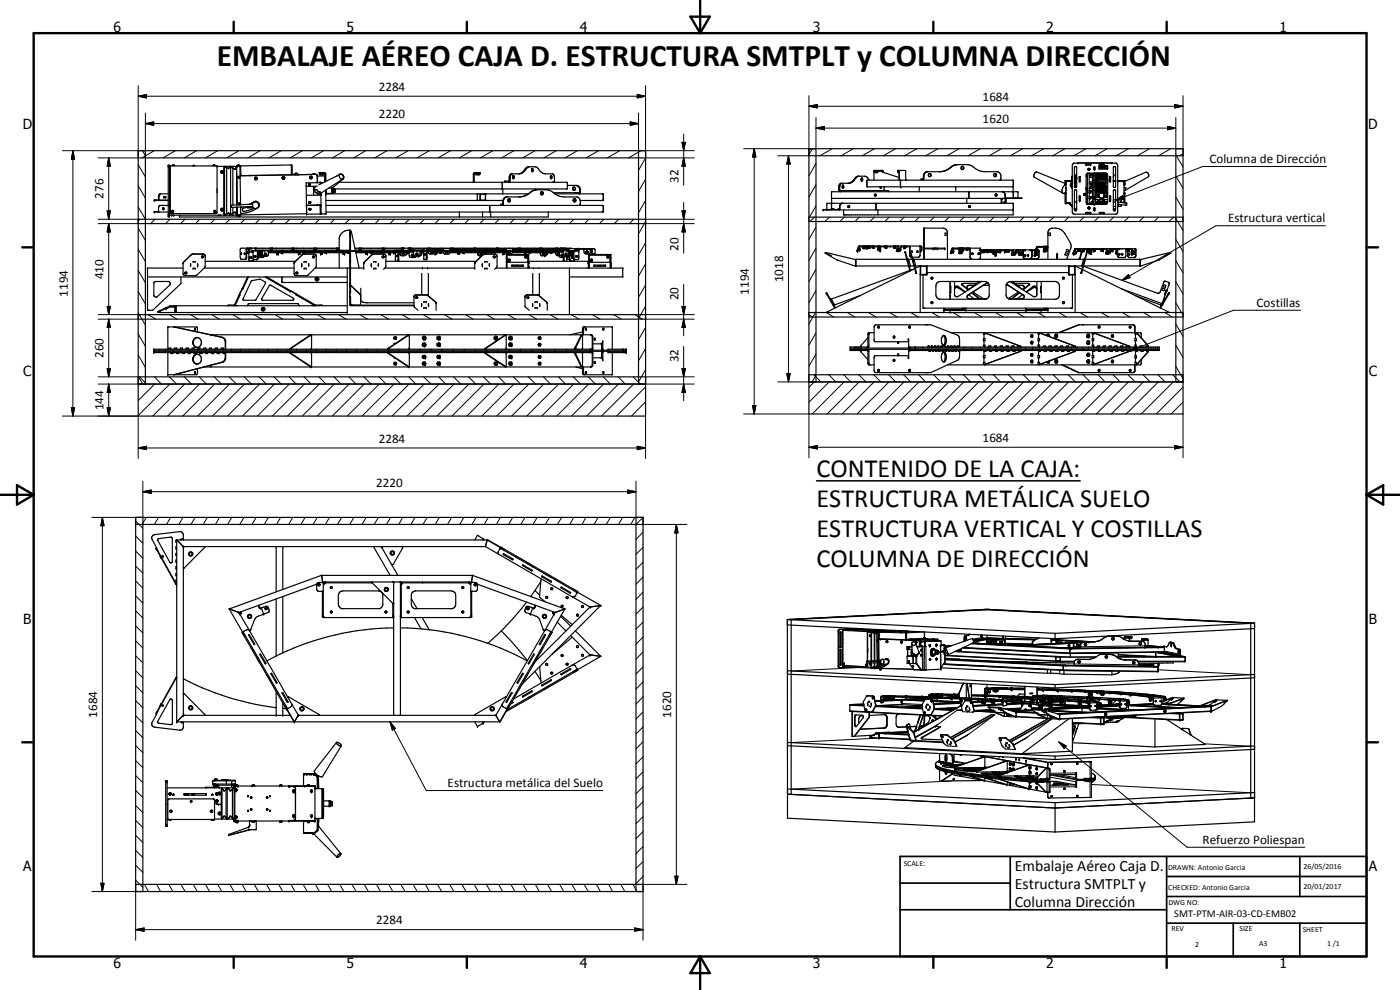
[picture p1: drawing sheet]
<svg xmlns="http://www.w3.org/2000/svg" width="420mm" height="297mm" viewBox="0 0 420 297" stroke-linecap="round" stroke-linejoin="round" font-family="sans-serif">
<defs><g id="words">
<text font-size="9.4" x="65.1" y="19.7">EMBALAJE AÉREO CAJA D. ESTRUCTURA SMTPLT y COLUMNA DIRECCIÓN</text>
<g font-size="7.9">
<text x="245.1" y="143.2">CONTENIDO DE LA CAJA:</text>
<text x="245.1" y="152.1">ESTRUCTURA METÁLICA SUELO</text>
<text x="245.1" y="161.2">ESTRUCTURA VERTICAL Y COSTILLAS</text>
<text x="245.1" y="170.1">COLUMNA DE DIRECCIÓN</text>
</g>
<g font-size="4.7">
<text x="304.6" y="261.2">Embalaje Aéreo Caja D.</text>
<text x="304.6" y="266.6">Estructura SMTPLT y</text>
<text x="304.6" y="272">Columna Dirección</text>
</g>
<g font-size="4.2">
<text x="34" y="9.6">6</text>
<text x="104" y="9.6">5</text>
<text x="174" y="9.6">4</text>
<text x="244" y="9.6">3</text>
<text x="314" y="9.6">2</text>
<text x="384" y="9.6">1</text>
<text x="6.8" y="38.7">D</text>
<text x="410.6" y="38.7">D</text>
<text x="7" y="112.9">C</text>
<text x="410.8" y="112.9">C</text>
<text x="7" y="187.1">B</text>
<text x="410.8" y="187.1">B</text>
<text x="7" y="261.4">A</text>
<text x="410.8" y="261.4">A</text>
<text x="34" y="290.4">6</text>
<text x="104" y="290.4">5</text>
<text x="174" y="290.4">4</text>
<text x="244" y="290.4">3</text>
<text x="314" y="290.4">2</text>
<text x="384" y="290.4">1</text>
</g>
<g font-size="3.9">
<text x="113.7" y="27.3">2284</text>
<text x="113.7" y="35.5">2220</text>
<text x="294.9" y="30.3">1684</text>
<text x="294.9" y="36.9">1620</text>
<text x="363" y="48.9">Columna de Dirección</text>
<text x="31.1" y="59.6" transform="rotate(-90 31.1 59.6)">276</text>
<text x="203.7" y="54.8" transform="rotate(-90 203.7 54.8)">32</text>
<text x="368.5" y="66.7">Estructura vertical</text>
<text x="203.7" y="75.2" transform="rotate(-90 203.7 75.2)">20</text>
<text x="31.1" y="83.8" transform="rotate(-90 31.1 83.8)">410</text>
<text x="20.4" y="89.1" transform="rotate(-90 20.4 89.1)">1194</text>
<text x="224.8" y="88.4" transform="rotate(-90 224.8 88.4)">1194</text>
<text x="235.1" y="84.7" transform="rotate(-90 235.1 84.7)">1018</text>
<text x="203.7" y="90.1" transform="rotate(-90 203.7 90.1)">20</text>
<text x="377.1" y="92">Costillas</text>
<text x="31.1" y="107.4" transform="rotate(-90 31.1 107.4)">260</text>
<text x="203.7" y="108.8" transform="rotate(-90 203.7 108.8)">32</text>
<text x="31.1" y="123.1" transform="rotate(-90 31.1 123.1)">144</text>
<text x="113.7" y="132.9">2284</text>
<text x="294.9" y="132.7">1684</text>
<text x="112.9" y="146">2220</text>
<text x="29.2" y="215.4" transform="rotate(-90 29.2 215.4)">1684</text>
<text x="201.5" y="215.4" transform="rotate(-90 201.5 215.4)">1620</text>
<text x="134.3" y="236.1">Estructura metálica del Suelo</text>
<text x="360.9" y="253.2">Refuerzo Poliespan</text>
<text x="112.9" y="277.4">2284</text>
</g>
<text font-size="3.1" x="352.4" y="275.2">SMT-PTM-AIR-03-CD-EMB02</text>
<g font-size="2.4">
<text x="271.2" y="259.7">SCALE:</text>
<text x="350.6" y="260.9">DRAWN: Antonio Garcia</text>
<text x="391.2" y="260.6">26/05/2016</text>
<text x="350.6" y="267">CHECKED: Antonio Garcia</text>
<text x="391.2" y="266.7">20/01/2017</text>
<text x="350.6" y="271.4">DWG NO:</text>
<text x="351.6" y="279.3">REV</text>
<text x="372" y="279.4">SIZE</text>
<text x="391" y="279.6">SHEET</text>
<text x="358.7" y="284.1">2</text>
<text x="377.9" y="283.8">A3</text>
<text x="398.3" y="283.8">1 /1</text>
</g>
</g></defs>
<g fill="none" stroke="#000" stroke-width=".35">
<path d="M41.5 45.2h152.2v79.6h-152.2zM41.5 47.4h152.2M43.6 45.2v70M48 58.2l-.4 .5v1.3M48 58.3l-.3 .6 .1 1.1M48.2 58.2l-.2 .1M49.1 59h.6v.4h-.6zM49.6 59.2v.1M49.6 59v.4M49.6 59.3h.1M49.6 59.1h.1M49.7 59.1h.1"/>
<path d="M49.7 59.2v.1M50.5 58.2h-2.5M50.5 49.6h.4v15.3h-.4zM50.9 49.9h.2M51.1 49.8h14v13.9l-.1 .3-13.6 .1-.3-.3zM51.7 49.7v.1M51.7 49.7h.7M51.7 49.7h.1M52.4 49.7h.1M52.4 49.7v.1M57.9 49.8l.1-.2 .4 .2M63.9 49.8l.1-.3h.4l.2 .3"/>
<path d="M65.1 56.7v1M65.1 49.9h6M66.6 51.5l.1 .1zM67.2 49.9v14.7M67.4 49.9l1.2 .6 .3-.6 .3 .1M68 49.9v.3M68 50.3v13.9M69.2 50.1l-.2-.1-.3 .6-1.3-.6v14.4l1.3-.6 .3 .7 .2-.2M69.2 49.9v.1M69.2 50.1v14.2M69.9 49.9v.5M69.9 50.5v11.1"/>
<path d="M71 49.9l-.5 .9-1.3-.8M71 50l-.5 .9-1.3-.8M71 52v9.5M71 50l.2 11.5M71.1 58.2h.1M71.1 49.9l-.1 .1M71.1 56.4h.1M71.1 56.7h.1M71.3 49.8h.6M71.4 53.1l.5-.1 .1 .2-.2 .3M71.4 53.3l.4 .2M71.7 53.1l.1 .2z"/>
<path d="M71.8 49.7l-.4-.2-.1 .2M71.8 49.7h.1M71.9 53.4l-.1 .1M71.9 53.4a.25 .25 0 0 0-.1-.4 .25 .25 0 0 0-.3 .1 .25 .25 0 0 0 .2 .4M72 49.9l.2 11.6M72 52.5h.3M72.2 49.9h-1.1M72.2 49.8l.1 2.8M72.2 49.8l-1 .1M72.3 52.6h.1M74.8 52.6v.1M75.4 52.6l-.2 .1"/>
<path d="M76.7 53.5l.2 .1zM76.7 53.2l.3 .1M76.7 53.2l-.3 .4 .3 .3 .4-.1v-.5M76.7 53.2l.4 .1M76.7 53.2l-.3 .4 .3 .3 .5-.3M84.8 53.1l-.1 .2a.37 .37 0 0 0 .4 .4 .37 .37 0 0 0 .2-.6h-.4M84.9 53.7l-.1-.5 .4-.2 .2 .7-.4 .1M84.9 53.3l.3 .2zM87.4 49.5l.3 .2v2.5l1.7 .2M87.4 49.5l-15.2 .3M87.4 49.5h.1M87.4 49.6h.1"/>
<path d="M87.4 49.5l-.1 3M87.5 49.6l.1 2.7 .2 .2M88.6 52.2h.6M89.2 52.1l-.5-.1-.1 .3M89.2 52.1v.2M91.9 55.8l.1 .1h3.2M91.9 55.8l.1 8.4M91.9 58.8l.2-.2 4.2-.1 .1 5.6M92.6 55.4l.1 .3M92.7 55.3l.4-.1v.4l-.2 .1-.2-.5 .4 .1-.2 .4M92.8 55.4l.2 .1zM93.1 53l-.2 .3 .2 .3h.4"/>
<path d="M93.1 53l-.1 .4M93.1 53h.5l.1 .3-.2 .3M93.1 53.5l.4 .1M93.1 53l.5 .1M93.2 53.2l.1-.1 .2 .2zM93.6 53.5l-.1 .1M94.1 55.9v2.7M94.1 56h.6l-.3 .6 .1 .7M94.5 56.9h.7l.3 .5 .6 .3h-1.6zM94.6 52.3l-.5-.2-.2 .2M94.6 52.3h.1M94.7 55.9l-.1 .1"/>
<path d="M94.8 57.7l.7 .5 .6-.1v.4M95.1 52.5l.1 2.3M95.1 52.5l-.3-.2-22.8 .4M95.2 52.5l-.5-.2-22.4 .3M95.2 52.5v.3M95.2 54.5h.1M95.2 53.2h.1M95.2 52.8l.1 .4M95.3 53.2v1.6M95.9 52v.5h1.1l-.2-.5M96 52h.6M96 54.8v-.1l.1 .1"/>
<path d="M96 54.7h.1M96.1 52v.1M96.2 52.1v.4M96.2 54.8l-4.3 .1v.9M96.4 57.9v.8l-.1-.7M96.7 52v.5M97 54.8h-.8v.4M97.4 52.8l.1 1.8M97.4 52.8h.3v1.7M97.4 52.8h-2.2M97.5 52.3l-.3-.3h-1.4v-.2h1.6l.4 .5M97.5 52.3v.5"/>
<path d="M97.5 52.3h.3M97.7 58.4l.1-1.4 .1 7.2h-1.5M97.8 52.3v2.1M97.8 58.2h60.8M97.9 58h-.1M98.7 56.4h.9v1.6h-1.7v-1.1M99.6 57.5h.3M99.6 56.9h.3M99.6 56.7h.3M99.9 56.4l.1 1.6h-.1zM100 57.7h.5M100.1 56.7v.6"/>
<path d="M100.1 56.8h.1M100.1 57.4h.3M100.1 56.9h.3M100.1 56.7v1M100.4 56.7l.1 1M100.4 56.9l.1 .2M100.4 57.4l.1 .1M100.5 57.7h-.1M100.5 56.9h-.1M100.5 57.3l-.1 .1M101 52.9l1-.6a.92 .92 0 0 1 1 .3 .92 .92 0 0 1 0 1.1l-3.4 2.8M101.8 54.7h68.2l.3 .2v1.6l-.2 .2h-70.1"/>
<path d="M102 52.4a.78 .78 0 0 1 1 .4 .78 .78 0 0 1-.3 1 .88 .88 0 0 1-.7-1.4zM102.1 52.3l-6.4 3.2M102.9 53.7l-6.8 4.4M142.1 54.7v-2.7l.5-.2h1.4v.2l-1.7 .2v2.5M142.1 52.3h.2M142.8 52v.5h1.1v-.4h-.2M142.9 52h.6M143 52v.1M143.1 52.1v.4M143.2 58.2v.1M143.2 58.2v2M143.7 52v.5"/>
<path d="M144.1 58.3h1.6l-.1 1.7-1.5-.1zM144.2 58.2l-.2 .1v1.8M145.6 58.2h.1M145.6 58.3h.1M145.7 58.2v.1M145.7 58.3v1.8M150.6 54.7l.1 2M150.7 56.5v.1M150.9 56.7v1.5M152 59.1l-.8 .8-.2 1.4-.3 .3M152.7 59.6l-.4 .5 .4 .5M152.7 59.6a.52 .52 0 0 1 .4 .5 .52 .52 0 0 1-.4 .5"/>
<path d="M152.7 59.6l.5 .5-.5 .5M153.7 52.2l-.5 .5-.1 1.5-.6 .5M154 52.7v.9M154 52.7l.3 .3-.1 .6h-.2M155.8 59.1h-4l-.6 .4-.3 .7M155.8 52.2h-2.6l-.3 .8-.2 1.3-1.2 .1v.3M155.9 52.1l-.4 .1M156.2 52.1l.5-.4a3.5 3.5 0 0 1 1.9-1.7h2l.6 .3a3.6 3.6 0 0 0 2.5 1.9h2.1l.5 .5a1.74 1.74 0 0 1 0 1.8l-.2 .1M156.2 59.1l1.6-.5 2.4-1.5h4.7a8.7 8.7 0 0 0 4 2h4.3l.6 .4 .3 .7M158.9 50l-.6 .3a3.6 3.6 0 0 1-2.5 1.9M159.6 50.6v.8M159.6 50.6a.45 .45 0 0 1 .4 .4 .45 .45 0 0 1-.4 .5z"/>
<path d="M160.8 56.7v.2M161.1 56.9l-.8 .2a8.7 8.7 0 0 1-4 2h-.7M162.2 58.1l.3 .4M162.2 57.8h.6M162.2 58.2h.6M162.5 57.5l.5 .3-.2 .6-.3 .1M162.5 57.5l-.3 .3v.3M162.5 57.5h.2M162.7 57.5l.1 .6M162.8 58.1l-.3 .4M165.3 52.7v.9M165.3 52.7h.3l.1 .5-.1 .4h-.3"/>
<path d="M166.1 54.6l-.2 .1M166.1 54.6l.2 .1M166.2 54.5l.3 .2M166.5 58.2l14.5 .1v1.7l-.1 .2h-6.8M170.3 55.6h2.7l.6 .3a1.71 1.71 0 0 1 .5 1.9l-.2 .4M172.3 56.1l.4 .4v.3l-.5 .3M172.3 56.1l-.4 .2-.1 .3 .4 .5M172.4 59.6a.5 .5 0 0 0-.4 .5 .5 .5 0 0 0 .4 .5M172.4 59.6l.3 .3-.3 .7M172.4 59.6l.5 .5-.5 .5M172.4 56.1l-.4 .5 .2 .5M172.8 55.6l1 .6 .1 1.5"/>
<path d="M173.9 57.8h-7.8M173.9 57.7v.1M191.6 45.2v70M242.8 44.6h112.2v79.6h-112.2zM242.8 46.7h112.2M244.9 44.6v70M249.6 57.6v1.9M249.6 59.5l-.1 3.4M249.6 57.5h55.8M249.6 57.5v.1M252.6 55l-.6 .8 .2 1.4h14.4v.3M252.8 55.6v.8"/>
<path d="M252.9 55.5l.3 .3-.2 .7a.6 .6 0 0 1-.1-1zM257.6 52.9l-1.7 1.6-.9 .5-2.9 .1-.4 .9 .1 1.2 .3 .3M258.5 53.5l.2-.1 .2 .3v.5l-.4 .1M258.5 53.5v.8M260.9 54.1l-1.2-1.2h-2.4l-.4 .2a4.1 4.1 0 0 1-2.2 1.9M262.3 51.4h2.7M262.5 51.4v.4h.9v-.4M262.5 58.3l.5 .1-.2 .4-.4-.1zM262.6 58.5h.2v.2zM262.6 51.4v.1M262.8 51.4l-.3 .1M263 51.4v.4"/>
<path d="M263.1 51.4l.3 .1M263.3 51.4v.1M264.1 56l.1 .4M264.3 56l-.1 .4M264.6 56l-.2 .5-.2-.1M265.3 56l.2 1.2M269.6 51.4v.4h.2M269.7 51.4l.1 .1M269.7 51.4v.1M269.7 51.4h-.3v-.3l2.3 .1 .2 2.9M269.7 51.1l.3 3M269.8 51.4l.1 2.7"/>
<path d="M269.8 53.3l-4.8-1.6v-.6h-2.7v3M270.3 54.1h.1M270.3 54.1v1.9M271.8 53.9l.3 .2M275.9 56v1.5M278.2 51.6a1.72 1.72 0 0 0-1 2.1l-.3 .4M278.5 51.5a1.38 1.38 0 0 0-1.4 1.9l-.1 .3h-.6v.4M278.9 52.1l.4 .4-.2 .5M279 52.1l-.4 .4 .2 .5h.3M279 52.1l.4 .3v.3l-.3 .3M282.4 51.5h-.6M286.6 49.5l-.4 .2a6.5 6.5 0 0 1-3.7 1.8"/>
<path d="M286.8 56v1.5M287 49.4l-.9 .3a6.8 6.8 0 0 1-4.1 1.8h-3.7M287.2 49.4h3.1a6.2 6.2 0 0 1 3.2 1.7l1.1 .3 5.1 .2 .7 1v1l-.4 .5M287.3 49.4h-.5M288.7 49.9l.6 .3-.1 .5-.5 .2M288.7 49.9l.4 .3-.1 .5-.3 .2M288.7 49.9a.52 .52 0 0 0-.3 .5 .52 .52 0 0 0 .3 .5M290.1 59.5v1.5M290.9 57.7h-.2v1.7h.2M290.9 57.5v2M298.6 52.1l.4 .1 .1 .3-.2 .5h-.3M298.6 52.1l.3 .3v.3l-.3 .3"/>
<path d="M298.6 52.1l-.4 .3v.3l.4 .3M298.9 58.4v.3zM298.9 58.4l-.1 .1M298.9 58.2l.3 .5-.3 .1-.2-.4 .3-.1M299 58.3l.2 .3-.3 .2M300.5 59.7l.3 .2M300.5 59.5v1.5M300.7 59.5l.1 .4M300.8 57.5l.6 .4zM300.9 59.5l-.1 .4M301.4 57.9l.2 .2M301.5 58.1l.2 1.3"/>
<path d="M301.6 58.1l.1 2.4-.3 .2h-.9M301.7 59.4l5 .1h-57.1M301.7 59.4v.1M302 59.5l-.1 1.2-.5 .3M304 57.5l.1 .1M304.1 54.1h-43.9l.1 1.9h43.8v1.5M304.1 57.6v1.8M304.1 54.1v.1M304.1 54.2l-.1 1.8M304.1 59.1l.3 .3M305.4 57.5l.1 .1M305.5 57.6v1.8"/>
<path d="M319.6 55l-8.4-3.4a1.1 1.1 0 0 0-.8 1.6l8.6 4.8M319.6 54.3h1.9M319.9 54.2v1.1a1.97 1.97 0 0 0-.9 2.7h.4l.5-.3M319.9 55.2h.1M319.9 57.9v3.1M319.9 54.4h1.6M319.9 57.9h-.3v3.1h1.1l1.1 1.1M320 54.4l-.1 .1M320.7 54.4h.1M321.2 54.4h.1M321.5 54.4h-1.6v6.4M321.5 55.1v.8"/>
<path d="M321.5 54.2h-1.9v1.1h.3M321.5 54.2l.1 1.7M321.6 54l-.1 .2M321.6 55.4l-.1 .1M321.7 55.1l-.4 .1v.6l.4 .1M321.7 53.7l-.1 .3M321.7 53.9l-.1 .1M321.8 52.9h.1M321.8 52.9v3.6M321.8 52.9l-.1 .2M321.8 53.3l-.1 .3M321.9 49.3l.4-.4h12.6l.3 .2 .2 .5v14l-.3 .6-12.8 .1-.4-.4z"/>
<path d="M322.4 52.9h.4M322.4 53.3h.4M322.5 50h.4l.2 .3v5.6l-.2 .4-.4-.1-.1-.3zM322.8 52.9v3.4M322.8 52.9l.2 .4M323 53.3l.1 .2M323 53.3h.1M323.1 54.7l-.3 .1M323.1 52.3v.5M323.9 53h.2v1.4h-.2zM323.9 58.8h.2v1.4h-.2zM325.3 58.1a.33 .33 0 0 1 .5 .1 .33 .33 0 0 1-.3 .5l-.3-.2z"/>
<path d="M325.3 58.2h.4v.3h-.4zM325.4 58.3l.1 .1zM326 58.3h.3M326 58.4h.3M326 57.7h.3M326 49.3h1.3v.2h-1.3zM326 53h.3M326 56.3h.3M326 49.4h1.3M326 58.9h.3M326 57h.3M326 59.7h.3"/>
<path d="M326 56.7v.1M326 56.8h.1M326.1 52.2h.1M326.1 56.5l-.1 .1M326.2 52.1h.1M326.2 52.4h.1M326.2 52.1v.4l-.2 .1M326.2 52.1l-.2 .4v8.2l.2 .4M326.2 56.7l-.2 .1M326.2 56.5v.5M326.2 56.8h-.2M326.3 59.7v.3"/>
<path d="M326.3 52.1v9M326.3 56.5h-.3M326.3 56.9v.1M326.8 50.7l.1 .1-.1 .1zM326.8 50.5l-.3 .2M326.9 57.1h.5v.6h-.5M326.9 57.7h.1M326.9 52.1v9M326.9 54.9h.6v1.6h-.6M326.9 53.3h1M326.9 58.9h.1M326.9 54.6h1"/>
<path d="M326.9 52.5h.3v.8M326.9 59h.5v.6h-.5M326.9 50.6l.1 .1M327 50.7l-.1 .4-.4-.3M327 56.5l-.1 .1 .2-.1M327.1 57.1l-.2 .8 .1-.2M327.1 59v.6M327.1 50.6l-.3 .5-.3-.3M327.1 50.6l-.3-.1-.3 .3M327.2 52.7h.7M327.3 54.9v.5h.2M327.4 59.1h.5"/>
<path d="M327.4 59.4h.5M327.4 52.3h.1M327.4 52.3l.1 .2M327.4 52.1h.7M327.4 52.1v.1M327.5 56.1h.4l-.4 .2 .4-.1M327.5 55.2l.1 .6M327.5 52.2v.4h.5v-.4M327.5 56h-.2v.5M327.5 55.8h.4M327.9 57.2l-.5 .2M327.9 52.6v8.1"/>
<path d="M328.1 52.1l-.7 .1 .1 .1M328.2 59.1h.5M328.2 56.1h.5M328.2 57.1h.5h-.5M328.2 51.9v9.4M328.2 54.1h.4M328.2 59.4h.5M328.2 55.8h.5M328.2 52.7h.4M328.3 59.5l.4 .3M328.3 50.6h.1M328.3 50.1h.2l.1 .7h-.3z"/>
<path d="M328.3 50.4h.1M328.4 50.1v.7M328.4 50.2h.1M328.5 50.6h.1M328.5 50.4h.1M328.6 59.1h-.1M328.6 54.6h3.8M328.6 52.1h-2.4l.1 .9M328.6 51.9v3.4M328.8 57h1v.7h-1zM328.9 55.6h.3v1.1h-.3zM328.9 51.9v2.4h.3v-2.4"/>
<path d="M329 57h.2v.3h-.2M329 57.4h.2v.2M329 57v.7M329 59.1h.9M329 57v.3M329 57.4v.2M329.1 58.2l-.1 .9h.9l-.1-.9M329.1 58.2l.1 .1M329.2 54.8v.1h-.6l.1 5.5M329.2 58.6h.1M329.2 58.3v.3M329.2 57v.3"/>
<path d="M329.2 57.4v.2M329.2 58.3v.8M329.2 54.6v.2M329.2 58.6v.1M329.3 54.7v1.1h2.5M329.3 57.1h.3zM329.3 55.8l.1 .9h.2l.1-.9M329.3 54.8h.4l-.1 .1M329.3 54.8l.3 .1M329.3 56h.4M329.3 54.8v.5l.3-.1M329.3 57.1l.3 .3"/>
<path d="M329.4 51.9v1.6h.3M329.4 57.1l.2 .1-.3 .3 .3 .1v-.2M329.4 59.9h2.1M329.4 58.8v.3M329.4 57.4h.2M329.6 54.9v.3M329.6 57.4l-.2 .2M329.6 53.7h.1M329.6 51.9v2.1M329.6 58.8v.3M329.6 59.9h.1M329.7 53.7l-.1 .3"/>
<path d="M329.7 59.9h.1M329.7 53.5v.1M329.8 54.8v.5l-.2-.1M329.8 50.6h2.6M329.8 49.9h.5M329.8 58.2v.6h-.6M329.8 49.9v.7M329.8 50.4h.5M329.8 55.8v.9h.3v-.7M329.8 54.8h.4M329.8 59.9h.1M329.8 51.9v1.6"/>
<path d="M329.8 54.8l.1 .4M329.8 58.2v.9M329.8 54.8l.1 .1M329.9 54.9v.3M329.9 54.9h.2M329.9 55.2h.2M329.9 49.3h1.4v.2h-1.4zM329.9 49.4h1.4M330 49.3v.1M330.1 54.9v.3M330.1 59.4h.3zM330.1 51.9v1.6"/>
<path d="M330.2 55.8v.2h-.4M330.2 54.8v.5l-.1-.1M330.2 54.8l-.1 .1M330.3 54.8v.5M330.3 49.7v.9v-.8h1.3v.4M330.4 54.8h.3M330.4 51.9v1.6M330.4 54.8v.4M330.4 55.8v2.1M330.4 54.8v.1M330.4 54.9v.3M330.4 54.9h.2"/>
<path d="M330.4 55.2h.2M330.5 49.9h.9M330.5 50.4h.2M330.5 50.1h.1M330.5 49.8v.8M330.6 50h.7M330.6 50v.2M330.6 51.9v1.6M330.6 54.9v.3M330.6 56v1.9M330.6 50h.1M330.6 50.2h.1"/>
<path d="M330.7 55.8v.2h-.3M330.7 50.1v.2M330.7 50.4h.5M330.7 54.8v.5l-.1-.1M330.7 54.8l-.1 .1M330.7 49.4v.1M330.7 49.7v.1M330.7 50v.1M330.7 50.3v.1M330.7 50.1l.1 .1M330.8 54.8v.5M330.8 51.9v1.6"/>
<path d="M330.8 55.8v2.1M330.9 59.4h.2h-.2M330.9 54.8h.3M330.9 54.8v.5l.2-.1M330.9 55.8v.2h.3v-.2M330.9 59.4h.1M330.9 54.8l.2 .1M331 59.9h.1M331 59.9h.2M331.1 50v.1M331.1 51.9v1.6M331.1 54.9v.3"/>
<path d="M331.1 56v1.9M331.1 50.1l.1 .1M331.1 50.1l-.1 .1M331.2 50.4h.2M331.2 59.9h.1M331.2 49.4v.1M331.2 49.7v.1M331.2 50.3v.1M331.2 54.8l-.1 .1M331.2 54.8v.5l-.1-.1M331.2 50.2l-.5 .1M331.2 49.9l.1 .1"/>
<path d="M331.3 59.1h1M331.3 51.9v1.6M331.3 54.8v.5M331.3 55.8v2.1M331.3 50h.1M331.3 50v.2h-.7M331.4 54.8h.4l-.2 .1M331.4 54.8v.5l.2-.1M331.4 54.8l.2 .1M331.4 49.8v.8M331.4 55.8v.2h.3v-.2M331.5 58.3h.1"/>
<path d="M331.5 58.7h.1M331.5 58.6h.1M331.5 59.9h.1M331.6 49.9h.5l.2 .3M331.6 50.2h.2M331.6 49.7v.9v-.4M331.6 51.9v1.6M331.6 56v1.9M331.6 58.8v.3M331.6 55.2l.2 .1h-2.6M331.6 54.9v.3M331.6 59.9h-.1"/>
<path d="M331.8 50.2h-.1M331.8 49.9v.3M331.8 55.6h.3v2.3M331.8 54.9h.6M331.8 51.9v1.6M331.8 54.6v3.3M331.8 58.8v.3M331.8 54.7l-2.6 .1M331.8 54.6v.1M331.9 53.8h.1M331.9 53.7l.1 .3h-2.4M331.9 53.5v.4"/>
<path d="M332.1 52v1.5h-2.4M332.1 58.3v.8M332.1 58.2h.2v.9h-1v-.9l.2 .1v.5h.6M332.1 52l.3 .6-.1 8.4-.4 .3h-5.5l-.2-.2M332.1 52l-5.7-.1-.2 .2M332.1 58.2v.1M332.2 49.9l-.6 .5M332.3 52.2v1.3h.1M332.3 49.7l-2.5 .2M332.3 49.7v.1M332.3 49.7v.9M332.3 49.8h.1"/>
<path d="M332.4 53.8h.1M332.4 49.8v.8M332.4 54.2h.1M332.4 53.8v.4M332.4 57.9l-3.7 .1v1.9h3.7M333.1 53h.2v1.4h-.2zM333.1 58.8h.2v1.4h-.2zM333.8 48.9h-10.4M333.8 48.9h.1M334.1 52.3l.1 .5M334.1 54.4h.7M334.1 52.8h.1"/>
<path d="M334.1 59.9h.7M334.1 54.2h.7M334.1 54.3h.7M334.2 52.8l-.1 .4M334.2 50h.4l.2 .3v5.6l-.2 .4-.4-.1-.1-.3zM335.4 54.4l2 .1M335.4 59.9h1.1v.8M335.4 54.2h2.2v1.1h-.2v-1.1M335.4 54.3h2.2M335.4 54.4h1.9M337.3 54.4h.1M337.3 56.3h.6v.8h-.6"/>
<path d="M337.3 57.9h.3v2.9M337.3 54.2l.1 6.5M337.4 57.9v2.9M337.6 54.4l6.3-2.7a.87 .87 0 0 1 .8 .5 .87 .87 0 0 1-.1 .9l-6.7 3.9M337.7 57.1l-.4 .2M352.9 44.6v70M41.5 67.1h152.2M41.5 65.8h152.2M47.6 63.5l-1.3 .1h4.2M47.6 63.5l.1 .1M48.9 62.6h.2l-.2 .1zM49 62.4h.2l-.1 .5"/>
<path d="M49 62.4l-.2 .4 .3 .1M49 62.4l.1 .5M49.1 62.9h.1M50.5 61.6h-2.5l-.4 .6v1.3M50.5 60h-4.2l4.2 .2M50.9 64.6h20.2M51.5 64.6h.6M51.8 63.3v.2zM55.1 78.6l-.1 .2M57.2 79.8h.1M57.2 79.2v.6zM57.4 76.4l-2.3 2.2"/>
<path d="M57.7 76.2l-2.6 2.5M57.9 78.5h.7M59.3 79.2v.6M60.9 76.2h-3l-.4 .2M60.9 76.2l.5 .3 .2 .4M60.9 76.2l.2 .1M61 77.1l-.4 .2M61 77.1l-.1 .2h-.4M61 77.1l-.3-.3-.2 .1 .1 .4M61.2 76.3l.4 .6M61.6 76.9l-.1 3.3-2.7 2.5h-3.2l-.5-.2-.2-.3 .1-3.5M61.6 78.4h27"/>
<path d="M64.3 63.4h.3zM65.5 64.6h.7M66.7 62.8v.2zM68 64.3v.3M69.2 64.4l-.3 .2-.3-.7-1.2 .7M69.2 64.4l1.3-.7 .5 .9M69.2 64.3l1.3-.7 .6 .9M69.2 64.4v.2M69.4 61.6l6.4-.3v.6l-6.3 .3zM69.9 62.2v1.8M69.9 64.1v.5M71.1 63.5h.1v.6"/>
<path d="M71.1 60.2h.1M71.1 64.5l-.1 .1M71.1 63.9l.1 .1M71.2 60.2v.6M71.2 64.1h.1M71.3 64.4l-.1-2.3h-.2l.1 2.5M71.3 64.4v.1M71.5 64.6v.1M71.5 64.6h.5M71.5 64.7h.1M71.6 61.3a.29 .29 0 0 1 .3-.4 .29 .29 0 0 1 .2 .4M71.6 64.7v.1"/>
<path d="M71.8 61.1l.2 .2zM72 64.6l-.1 .2h-.3M72.1 64.5v.1M72.1 64.6h-.6M72.1 61.3l-.2 .2M72.1 61.2l-.1-.2a.27 .27 0 0 0-.4 .1 .27 .27 0 0 0 .2 .4M72.1 61.3l-.1 .2M72.3 64v.1M72.3 75.9l.1 .5zM72.5 76v.2M72.5 62.1h-.3l.1 2.4h-1M72.6 62.1l-.4 .3"/>
<path d="M73.4 75.9v.5zM73.5 76.2l-.1 .1M74 75.4v.5M74 75.5l.1 .1M74.1 75.6l-.1 .1M74.2 74.5l-.3 .3v2.5l-.4 .5M74.2 62.1h1.6M74.4 62.1v.3h1.6M74.7 74.7l-.2 1-.5 .4M74.7 61.3l.9-.4a1.16 1.16 0 0 1 1.8-.3 1.16 1.16 0 0 1-.1 1.8l-2.8 1.3-2.2 .4M74.7 74.7l.2 .9M74.8 74.5l.2 1.1"/>
<path d="M74.8 62l-1.7 .4a.52 .52 0 0 0-.4 .6 .52 .52 0 0 0 .6 .4l2.9-.9M74.8 74.5h.1M74.9 77.1l.1 .4zM74.9 75.6l-.2 .4v2.1l1.3 .2 .1-.4M74.9 75.6h1M75 77.2v.2M75.3 61.3l.3-.1a1.02 1.02 0 0 1 1.3-.6 1.02 1.02 0 0 1 .6 1.4 1.02 1.02 0 0 1-1.5 .4M75.3 62l.7 .4M75.5 77.3v.1M75.5 77.2l-.2 .1 .1 .2 .1-.1M75.5 77.1v.1M75.5 77.2v.2"/>
<path d="M75.9 75.3l-.2 .3M75.9 75.3v.1M75.9 75.4h.1M75.9 75.6v1.7l.2 .6M76 77.7l-.3 .6M76 75.4l-.1 .2M76.1 75.3l-.5-.2-.1 .5M76.1 75.3l-.1 .1M76.3 77l-.2 .1 .1-.4 .1 .3M76.5 74.5l.1 .1M76.6 74.5h.1M76.6 76.8l.1 .3z"/>
<path d="M76.6 74.6l.1 .1M76.7 74.7h25.1M76.7 74.7v.5M76.7 76.8v.2M77.5 76.9l.4 .4M77.6 76.2l.1 .1M77.6 76.2l.2 .4M77.6 75.2l-.4 .4v2l-.2 .3M77.7 76.3l.1 .3M77.8 76.2l.2 .5M77.8 76.6h.1M77.8 75.9l.1 .1"/>
<path d="M77.8 75.9l-.2 .3M77.9 76h.3M77.9 76l-.2 .3M78 76l-.1 .1M78 75.4l.1 .5M78.1 76.2l.2 .2-.2 .2zM78.1 75.4v.2M78.1 76l.2 .2M78.1 75.9l.1 .1M78.2 76.1l-.3 .2 .1 .4M78.2 76l.1 .1M78.2 76.1l.1 .1"/>
<path d="M78.3 76.2v.4l-.3 .1M78.4 75.4v.2M78.4 76.8h.1M78.5 75.6v.3h-.7M78.5 76.8l-1.1 .1M78.6 75.4v.2h-.6M78.6 75.2l.1 .1M78.6 76.8h-.1M78.6 75.4l-1.1 .2-.2 2.3h-1.2M78.6 75.4v.1M78.6 75.5v.1M78.6 75.6h.1"/>
<path d="M78.7 75.6h.1M78.7 75.4l.1 1.2M78.7 75.3v.1M78.8 76.7l-.2 .3-.4-.1M78.8 76.6l-.3 .2M78.8 76.6l.4 .3M79.2 76.9h.2M79.2 76.9l-.3 .4h-1.1l-.4-.3M79.4 75.9h.4l.2 .4-.2 .4h-.4l-.1-.4zM79.5 76.2v.1M79.6 76.1l.2 .1-.1 .3zM80.3 75.2l.2 .2"/>
<path d="M80.5 75.4h43.7M80.5 75.4v1.1l-.5 .4-1.1-.1-.2-.3v-.9M80.5 75.2v.2M80.5 75.6h24.5M80.5 75.8h3.9M81.3 74.7v.2h.5v-.2M81.5 74.7v.2M81.7 74.7v.4h-.4v-.2M83 75.8v.2h.6v-.2M83.1 76v.3h.4v-.3M83.1 75.8v.2M83.4 75.8v.2"/>
<path d="M84.4 75.4v.5h.4l.1-.5M84.5 75.4v.2M84.7 75.4v.2M84.8 75.8h6.1M87.7 74.7v.4h.5l-.1-.4M87.9 74.7v.2M88.2 74.7v.2h-.5M88.3 78.7v.4M89.5 75.8v.2h.6v-.2M89.6 76v.3h.4v-.3M89.7 75.8v.2M89.9 75.8v.2"/>
<path d="M90.5 79.2v.6M90.7 76.4l-2.4 2.4M90.8 75.4l.1 .5h.4v-.3M91 75.4v.2M91 76.2l-.3 .3M91.2 75.4v.2M91.3 78.5h.6M91.3 75.8h6.2M91.4 75.4v.2M92 61.6h.1M92 61.6v2.1M92 64.1l-19.7 .4"/>
<path d="M92 64.2h4.2M92.6 79.8h.1M92.6 79.2l.1 .6zM92.7 62.7v.1M92.7 62.8l.2 .2 .3-.2M92.8 62.9h.3M92.8 62.7l-.1 .1M92.8 62.7h-.1M92.9 60.7l.1 .1zM92.9 62.6l-.1 .1M92.9 62.6h.2M92.9 62.6l-.2 .1"/>
<path d="M92.9 60.5l-.1 .5M92.9 62.7h.2M92.9 62.7l.1 .1M92.9 60.5h-.1M92.9 60.5h.1M93 62.5l.2 .1M93 62.5l-.1 .1M93 62.5l.1 .1M93 62.7v.1M93 62.7h.1M93 62.7h-.1M93 60.5l.3 .2-.2 .3h-.4v-.4"/>
<path d="M93 60.5l.2 .3-.2 .2M93.1 62.7l-.1 .1M93.1 62.6l.1 .3M93.2 62.7h.1M93.8 77.1l.2 .2 .4-.2M93.8 77.1l.2 .2h.3M93.8 77.1a.31 .31 0 0 1 .3-.3 .31 .31 0 0 1 .3 .3M94.3 76.2h-3.1l-.3 .2M94.3 76.2l.4 .3M94.3 76.2l.3 .2M94.3 74.7v.2h.5v-.2M94.4 77l-.1 .1"/>
<path d="M94.4 74.7v.2M94.7 76.4l.1 .2M94.7 74.7l.1 .4h-.5v-.2M94.8 76.5l.1 .3M94.9 76.7v3.3l-2.8 2.7h-3.2l-.4-.2-.2-.5v-3.1M95.3 61.6l.8-.1 .1 2.7M96.2 75.8v.5h.5v-.5M96.2 76h.5M96.3 75.8v.2M96.3 61.5l-4.3 .1M96.4 64.1l-.2 .1M96.6 75.8v.2"/>
<path d="M97.5 75.4v.2M97.5 75.6v.3h.5v-.3M97.6 75.4v.2M97.8 60.2h53.1M97.8 61.6l83.2 .2v1.7l-.1 .1h-83.1M97.9 75.4v.2M98 75.8h6.3M98 75.4v.2M101 74.7v.2h.5M101.2 74.7v.2M101.4 74.7v.2M101.5 74.7v.4h-.5v-.2"/>
<path d="M101.8 75.2v-3.4a2.83 2.83 0 0 1 3.4-2.7v6.1M101.8 75.4v.2M101.8 75.8v4.6M101.8 74.5h-29.3l-.4 .4v2.2l.2 .7 1.6-.2 .1-2.7 .2-.2h.5M102.9 75.8v.5h.5v-.3M103.1 75.8v.2M103.3 75.8v.2M103.5 75.8v.2h-.6M104.3 75.4v.5h.5v-.5M104.4 75.4v.2M104.7 75.4v.2M104.8 75.8h.2"/>
<path d="M105 69.1v6.1M105 75.4l.1 16.3h19.1M105 75.1l-3.1 .1M105.2 75.4v12.4h-.2M105.2 69.4l.2 .1 1.3 5.7M106.5 74.5l65.1 .1M106.5 74.7h14.4M106.7 75.4l1.1 5M106.8 75.6h17.3M106.8 75.8h4.4M107.9 74.9h.5M107.9 74.7v.4h.4l.1-.4"/>
<path d="M108 74.7v.2M108.2 74.7v.2M109.3 78.7l-.1 2.1M109.4 78.6l-.1 .2M109.8 75.8v.5h.5v-.5M109.8 76h.5M109.9 75.8v.2M110.2 75.8v.2M111.2 75.4v.5h.5v-.5M111.3 75.4v.2M111.5 79.2v.6M111.5 75.4v.2"/>
<path d="M111.6 76.4l-2.2 2.2M111.7 75.8h6.4M111.8 76.3l-2.4 2.4M112.1 76.2h3M112.1 76.2l-.3 .2M112.1 76.2l-.2 .1M112.2 78.5h.6M113.5 79.8h.1M113.5 79.2l.1 .6zM114.7 77.1l.2 .2 .4-.2M114.7 77.1l.1 .2 .5-.2M114.7 74.7l.1 .4h.4l.1-.4"/>
<path d="M114.7 77.1l.3-.3 .3 .3M114.7 74.9h.6M114.8 74.7v.2M115.1 76.2l.4 .2M115.1 76.2l.2 .1M115.1 74.7v.2M115.5 76.3l.3 .6v3l-.7 .9M115.6 76.4l.2 .3M115.8 78.4h27.1M116.7 75.8v.2h.6v-.2M116.7 76v.3h.5v-.3M116.8 75.8v.2"/>
<path d="M117.1 75.8v.2M118.1 75.4v.2M118.2 75.4v.2M118.4 75.4v.2M118.6 75.4v.5h-.5v-.3M118.6 75.8l4.2 .1-.8 .3M118.6 75.4v.2M118.6 75.8l.2 2.6M118.8 76.6v.4zM118.8 77h.1M119.3 77h.1M119.4 76.7l-.1-.2v.5"/>
<path d="M119.4 76.9l-.1 .1M119.5 75.4v.2M119.5 75.8l-.1 2.6M119.7 75.4v.2M119.7 75.8l-.1 2.6M119.7 75.1l-.2 .1M120 75.8l.1 .7M120 75.8l.2 .8 .4 .2 1.1-.2 .3-.8M120 75.4v.2M120.1 75.4v.2M120.6 74.9h.3M120.6 74.7v.4"/>
<path d="M120.7 76.1v.1M120.7 76.1l.1 .3M120.7 74.5v.4M120.7 76.2l.2 .3M120.8 76.3h.1M120.8 76l.1 .5M120.8 76l-.1 .2M120.9 75.8l-.2 .3M120.9 75.8v.1M120.9 74.5v.6M120.9 76.2l.1 .3 .3-.3M121 75.9l-.2 .1"/>
<path d="M121.1 76.1l-.2 .1M121.1 76.1l.2 .1M121.1 75.9l.2 .1zM121.3 76.2h.1M121.3 76l.1 .1M121.4 76.1l-.4-.1-.1 .5M121.4 76.1v.4h-.5M122 75.4v.2M122.1 75.4v.2M122.2 75.8l-.1 .1M122.3 75.4v.2M122.6 75.6v.2"/>
<path d="M122.8 75.6v1l.3 .6 1.2 .1 .5-.4M122.9 74.7h4.4M122.9 74.5v.6M122.9 75.4v.2M123.1 74.5v.4M123.2 74.9v.2M123.3 74.7v.2h-.4M123.4 75.1h.6M123.4 75.4l.6 .1M123.5 75.5v.1M123.5 75.1h.1M123.6 75.4v.1"/>
<path d="M123.6 76.3h.4l.2 .3-.2 .4h-.4l-.2-.4zM123.8 76.6l.2 .1M123.8 76.5h-.2M123.9 75.4v.1M123.9 75.1h.1M123.9 75.2v.4M123.9 76.5l-.3 .2M124 76.5h-.3v.3M124 76.6l-.3 .2M124 76.5l-.3 .3M124.1 75.6l.1 .9 .6 .4M124.2 75.2l-.1 .4"/>
<path d="M124.5 75.1v.1M124.5 75.1l.1 .1M124.7 76.9l-.2 .3M124.9 75.9h.4l.2 .4-.2 .4h-.4l-.2-.4zM124.9 76.3l.1 .2M125 76.4v.1M125 76.3h.1M125 76.1v.1M125 76.2v.1M125 76.1h.3M125 76.1v.2M125.1 76.1l-.2 .2"/>
<path d="M125.1 76.3h.2M125.1 76.3v.2M125.3 76.1l-.3 .2M125.3 76.1v.4h-.3M125.3 76.2l-.2 .1M126.1 76.8l-.4 .1M126.1 75.4h43M126.1 75.2v1.3M126.1 76.5l-.3 .3-1 .1M126.1 76.2v.3M126.3 75.6h.9M126.3 75.4v.8"/>
<path d="M126.3 75.8h.9M126.3 76.2l-.2 .6M126.3 75.2v.2M126.3 76.2h.1M126.3 76.2v.1M126.5 75.1l.1 .1M126.6 75.4v.2M126.6 75.8l-.1 .7-.4 .3M126.6 75.1v.1M127.2 75.4v2.5h.8M127.2 75.1l-8.5 .1M127.3 76.1h.1"/>
<path d="M127.3 74.7l51-.1 .3 .4v1.4M127.3 74.7l-.1 .5M127.3 76v.5zM127.8 76v.5zM127.8 76.1h.1M127.9 77.9h-.1M128 75.4l-.1 2.5M128.1 77.9h-.1M128.2 75.1h.3M128.2 75.6h.3M128.2 75.8h.3M128.2 75.2l.1-.4h4.7v.4"/>
<path d="M128.2 75.4l-.1 2.5M128.2 74.6l-.2 .6M128.5 75.4v.4M128.5 75.8l.1 .2M128.6 74.8l-.1 .4M128.6 75.4v.5l.3 .3h1l.6-.6M128.6 74.8v.4M129.1 75.6l.2 .2M129.1 75.6l.2 .3M129.2 75.6v.1M129.2 75.4l-.1 .2M129.3 75.8h.1"/>
<path d="M129.3 75.4l-.1 .2M129.4 75.6l-.1 .2M129.6 75.6l.2 .3h-.3l-.1-.3M129.6 75.6h.1M129.6 75.6l-.2 .1M129.8 75.4l.1 .2M129.9 75.6h-.5M129.9 75.6v.2l-.3 .2-.4-.4M130.4 75.8h1.5M130.5 75.5h.3M130.5 75.6h2.5M130.5 75.4v.2"/>
<path d="M130.5 75.1h1.5M130.5 75.1h.3M130.5 75.8v.2h.6M130.5 74.8v.4M130.7 75.4v.1M130.7 75.8v.2M130.7 75.1h.1M130.8 75.4v.2M131 75.8v.2M131.1 75.8v.5h-.5v-.3M131.9 74.5v.1M131.9 75.4v.2"/>
<path d="M131.9 74.8l.1 .4M132 74.5v.1M132 75.4v.2M132.1 74.8v.2M132.3 75.4v.2M132.4 74.5v.1M132.4 74.8v.2M132.4 75.8h.7M132.4 75.1h.6M132.4 75.4v.5h-.5v-.3M132.4 75v.2M132.5 74.8v.2h-.6"/>
<path d="M132.5 74.5v.1M133 75h.1M133 74.7l.1 .5M133 74.6v.1M133 75.4l.1 .3M133.1 75.7l.1 .2M133.1 75.4v.3M133.2 75.9l.1 .2M133.2 75.9l.4 .3M133.8 75.4l.1 .6h.4l.2-.4-.1-.2M133.9 75.6h.2M133.9 75.6l.1 .2"/>
<path d="M134 75.4l-.1 .2M134.1 75.4v.2M134.1 75.6l-.1 .2M134.2 75.4l.1 .3-.3 .1M135 75.8h3.8M135 74.6l.1 .6M135.1 75.4l-.2 .7-1.3 .1M135.1 75.1h3.7M135.1 75.6h16.7M135.1 74.8h16.7M135.2 74.6v.2M135.5 74.8h.5"/>
<path d="M135.5 74.9v.2M135.6 74.8v.1M135.8 74.8v.1M136 74.9v.2M137.1 75.1h.6M137.2 75.5h.5M137.2 75.4v.2M137.2 75.1h.1M137.3 75.4v.1M137.4 75.8v.5h.5v-.3M137.6 75.4v.1M137.6 75.8v.2"/>
<path d="M137.6 75.1h.1M137.7 75.4v.2M137.8 75.8v.2M137.9 63.6v1.5M138 75.8v.2h-.6M138.7 74.5v.1M138.8 74.8v.2h.5v-.2M138.8 75.4v.2M138.8 75.6v.3h.5v-.3M138.8 75v.2M138.8 74.5l.1 .1M138.9 74.8v.2"/>
<path d="M138.9 75.4v.2M139.2 74.8v.2M139.2 75.4v.2M139.2 74.5v.1M139.3 75.1h6.4M139.3 75v.2M139.3 75.8h6.3M139.3 75.4v.2M139.4 74.5l-.1 .1M142.3 74.9h.5M142.3 74.8v.3M142.4 74.8v.1"/>
<path d="M142.5 78.9v1.9M142.6 78.7l-.1 .4M142.7 74.8v.1M142.8 74.8v.3M143.2 75.1v.1M143.4 75.1v.1M143.4 75.4v.2M143.4 75.8v.4M143.4 76.1l.3 .6 .9 .1M144 60.1h.1M144.1 60.1l.1 .1M144.1 75.8l-.2 .3 .3 .4 .5-.2"/>
<path d="M144.2 76.1v.1M144.2 76.2l.1 .1M144.2 76h.1M144.2 76h.5v.2M144.2 75.8v.2M144.2 76.1l.1 .1M144.2 76v.1M144.3 76v.3M144.3 76.1l-.1 .1M144.3 75.8v.2M144.5 76.3h-.1M144.6 75.8v.2"/>
<path d="M144.7 75.8v.5h-.4M144.8 79.2v.6M144.8 63.6v1.5M145.1 76.3l-2.5 2.5M145.4 75.1v.1M145.4 75.4v.2M145.4 75.8v.4M145.4 76.2l-.5 .3M145.4 76.2l-.2 .1M145.4 76.2h3.1M145.5 78.5h.7M145.6 75.1v.1"/>
<path d="M145.6 75.4v.2M145.6 74.5v.1M145.7 74.8v.2h.5v-.2M145.7 75v.2M145.7 75.4v.2M145.7 60.1l-.1 .1M145.7 74.5l.1 .1M145.7 60.1v.1M145.8 74.8v.2M146 75.4v.2M146.1 75.4v.5h-.5v-.3M146.1 74.8v.2"/>
<path d="M146.1 75.8h5.8M146.1 74.5v.1M146.2 75.1h5.6M146.2 75v.2M146.3 74.5v.1M146.8 79.8h.1M146.8 79.2l.1 .6zM147 61.6v2M147.3 63.6v1.5M148 77l.1 .1M148.1 77.3h.4M148.5 76.2l.5 .4"/>
<path d="M148.5 76.2l.5 .3M148.6 77v.1M149 76.5l.1 .3M149 74.9h.6M149 74.8v.3M149.1 74.8v.1M149.1 76.7l.1 3.2-.8 .9M149.4 74.8v.1M149.6 74.8v.3M150.9 75.8v.2h.6v-.2M150.9 60.2v.9l-.2 .2h-.5v.3M150.9 75.1h.7"/>
<path d="M150.9 76v.3h.5v-.3M151 75.4l.5 .1M151 75.8v.2M151.1 75.5v.1M151.1 75.1h.1M151.2 75.4v.1M151.3 75.8v.2M151.4 75.4v.1M151.5 75.1h.1M151.5 75.4v.2M151.7 74.6v.2M151.8 74.6v.6"/>
<path d="M151.8 75.4v.2M151.8 75.6l.1 .1M151.9 75.7l.4 .5h1.1l.4-.5M152 77.4h.2M152 77.6h.2M152.2 76.6h6.2M152.2 78.7h6.2M152.2 76.4v4M152.2 75.4l.1 .5h.4l.1-.5M152.2 75.6h.8h-.2M152.3 75.4v.2M152.3 60.2h.8"/>
<path d="M152.5 77.9h.6v.4l-.5 .1zM152.5 74.5l.1 .1M152.5 78l.6 .1M152.6 75.4v.2M152.7 74.5v.1M152.8 75.5h.2M152.8 75.6l.3 .1M153 75.4l.1 .1M153 74.5v.1M153 75.7l-.3 .1M153.1 75.5l-.1 .2M153.2 74.5v.1"/>
<path d="M153.2 75.4l-.1 .6-.5-.1M153.7 79.5v.3h.4v-.3M153.7 79.5l-.2 .3 .1 .1h3.4v-.4M153.7 79.5h3.3M153.8 75.8h5M153.9 75.1h5.6M153.9 75.6h15.1M153.9 74.8h16.7M153.9 74.6v.6M153.9 75.4v.2M153.9 75.6l-.1 .1M154.1 74.6v.2"/>
<path d="M155.1 79.5v.3h.6v-.3M155.1 79.7h-.5v.2M155.3 79.8v.1M155.6 74.9h.6M155.6 74.8v.3M155.9 74.8v.1M156.2 74.8l-.1 .3M156.7 79.5l.3 .3M156.7 79.7h-.4v.2M157 79.5v.4M157.4 75.8v.2h.6v-.2M157.5 76v.3h.4v-.3"/>
<path d="M157.5 76.9l.5-.1 .1 .5h-.5zM157.5 77l.3 .2 .3-.2M157.6 75.8v.2M157.8 75.8v.2M157.9 75.1h.6M157.9 75.4v.2M158 75.1h.1M158.1 75.4v.1M158.3 75.4v.1M158.4 75.1h-.1M158.4 75.5v.1M158.4 77.4h.3"/>
<path d="M158.4 75.4l-.5 .1M158.4 76.4v4M158.4 77.6h.3M158.7 78.4h17.9M158.7 78.6h.1v.4h-.1M158.8 75.4v.5h.4v-.3M158.9 75.4v.2M159.2 75.4v.2M159.2 75.8h5.9M159.3 75.4v.2M159.5 74.5v.1M159.5 75h.6"/>
<path d="M159.5 74.8v.4M159.6 74.5v.1M159.7 74.8v.2M159.9 74.8v.2M160 74.5v.1M160 75.1h6.4M160.1 74.8l-.1 .4M160.1 74.5v.1M162.1 74.8v.4M162.1 74.8v.1M162.1 75.4v.2M162.1 75.8l.4 .9 1.1 .1 .5-.5-.1 .2"/>
<path d="M162.2 75.1v.1M162.4 74.8v.1M162.5 74.9v.2M162.6 74.8l-.5 .1M162.9 75.8l-.2 .3 .2 .4h.5l.1-.4-.1-.3M163.2 75.9l-.3 .2 .3 .2M163.2 75.9v.4M163.8 75.8v.2h.6v-.2M163.9 76v.3h.4v-.3M163.9 75.8v.2M164.1 75.5h.1M164.1 75.4v.2"/>
<path d="M164.2 75.2h.1M164.2 75.4v.2M164.2 75.8v.2M164.5 63.6v1.5h-110.6v-.5M164.7 75.1h.6M164.7 75.5h.4M164.7 75.4l.1 .2M164.8 75.1h.1M164.9 75.4v.1M165.1 75.4v.2M165.1 75.6v.3h.5v-.3M165.2 75.1h.1"/>
<path d="M165.2 75.4v.2M165.5 75.4v.2M165.6 75.8h2.2M165.6 75.4v.2M166.3 74.5l.1 .1M166.4 75h.6M166.4 74.8v.4M166.5 74.5v.1M166.5 74.8v.2M166.7 75.4v.2M166.7 75.8l.3 .8 .8 .2M166.8 74.8v.2"/>
<path d="M166.9 74.5l-.1 .1M166.9 75.1h2.9M167 74.8l-.1 .4M167 74.5v.1M167.2 74.8v.3M167.2 74.5h.1M167.4 76.2l.1 .3 .3-.1M167.4 76.2h.1M167.4 76l-.1 .1M167.5 76l.3 .1M167.5 75.9l-.1 .1M167.5 75.8l-.1 .2"/>
<path d="M167.6 75.9l-.3 .4 .5 .2M167.6 76.1l.2 .1zM167.6 76.1l-.2 .1M167.7 75.9h.1M167.9 75.7l-.1 .9 .3 .6 1.1 .1 .4-.4M168.5 76.3h.4l.1 .3-.1 .4h-.4l-.2-.4zM168.6 76.5h.2l-.1 .3h-.2zM168.6 75.4v.2M168.9 74.8v.3M168.9 75.4v.2M169 74.8l.2 .4M169 75.4v.2"/>
<path d="M169 75.6l.1 .9 .2 .3 1.3 .2M169.1 75.4l-.1 .2M169.1 77.3l.1 1.1M169.1 74.5l-.1 .1M169.1 75.2v.1M169.1 75.3v.1M169.2 74.8v.3M169.2 75.3h-.1M169.2 77.3l.2 1.1M169.2 75.2v.1M169.5 76.9l-.4 .4M169.6 74.5l.3 .1"/>
<path d="M169.7 75.9h.4l.2 .4-.2 .4h-.4l-.2-.4zM169.8 76.1l.2 .2-.1 .2zM169.8 74.8v.3M169.8 75.1l.2 .1M169.8 76.9l.3 .2M170 74.8v.4M170.1 77.1l.7 .2M170.1 77.8h.8M170.1 77.6l.2 .2M170.1 77.1l-.1 1.3M170.5 74.6v.2M170.6 76.8l-.4 .1"/>
<path d="M170.6 76.8v.2M170.7 77h.1M170.7 74.6l-.1 .6M170.8 76.6v.1M170.8 75.4l-.1 1.1-.4 .4 .3-.1M170.8 75.3h.1M170.8 76.7l-.2 .3M170.8 76.7v.3M170.8 76.9v.1M170.8 76.1l.2 .1M170.8 76.5l-.2 .3M170.9 75.6l-.1 .4"/>
<path d="M170.9 75.8l.1 .6M171 75.4l-.2 .2M171 75.2l-.2 .2M171 76.4v1.4l.3 .5M171 76.4l.5 .5h.6M171.2 75.4v.2h.6M171.3 75.6v.3h.7M171.4 75.4v.2M171.5 76.2l.1 .5 .4-.1M171.5 76.2h.2M171.5 76.2l.2 .4v-.4M171.6 77.1l.1 .4z"/>
<path d="M171.6 75.4v.2M171.6 76v.1M171.6 76h.3M171.6 76.1l.2 .1M171.6 76.1l-.1 .1M171.6 77.2v.2M171.7 76l-.2 .2M171.8 75.4l-.2 .6M171.8 76.2v.5M171.9 76v.1M171.9 75.2l.3 .3v1.9l.3 .5-.3 .4h-1.1l-.2-.4 .1-2.5M171.9 76l.2 .3"/>
<path d="M171.9 76.6h.1M172 60.2h.7M172 76.5v.1M172 75.9l-.1 .1M172 75.9l.1 .1M172.1 76.5l-.1 .1M172.6 75h.1M172.7 74.8h4.7l.2 1.6M172.7 74.6l-.1 .6M172.7 74.7h-.1M172.7 74.6v.1M172.8 76.8h.2v.3z"/>
<path d="M172.8 76.8v.3M173.2 74.5v.1M173.3 75h.5M173.3 74.8v.4M173.3 74.5v.1M173.4 75.2l.3 .4v1.7l-.2 .6h-1.3l-.2-2.4-1-.1M173.4 74.8v.2M173.4 76.8v.3M173.4 76.7l.1 .4-.2-.2zM173.6 74.8v.2M173.7 74.5v.1M173.8 74.8v.4l-97.7 .1"/>
<path d="M173.9 74.5l-.1 .1M174.1 60.2v.9l-.3 .5M175.2 74.8l.1 .9 .3 .4 1.2 .1 .3-.3M175.9 75.5v.5h.4v-.4l-.4-.1M176 75.6h-.1M176 75.4l-.1 .1M176.1 75.6l.1 .3h-.3v-.3M176.1 75.6h-.1M176.1 75.6l.2 .1M176.3 75.4l.1 .1M176.3 75.3l-.3 .1M176.3 75.3v.1"/>
<path d="M176.3 75.3l.3 .3M176.4 75.5l.1 .2M176.4 75.5v.3M176.6 75.6l-.3 .3 .1-.1M176.6 75.6l-.2 .3M176.6 78.6h-.2v.6h.2M176.6 77.4h.3M176.6 77.6h.3M176.9 76.6h6.2M176.9 76.4v4M176.9 78.7h6.2M177.1 74.8l.1 .8"/>
<path d="M177.2 77.9l.5-.1 .1 .5h-.6zM177.2 74.8v.9M177.2 75.7l-.1 .3M177.2 75.7v.1M177.5 74.6l.2 .2v1.6M177.6 77.8l.1 .1M177.7 77.9h.1M177.8 78l-.6 .1M177.8 76.4l.1-.4 .1 .4M178.3 76.4l.1-.4 .1 .4M178.3 79.5v.4M178.3 79.5v.4h3.4l-.1-.4"/>
<path d="M178.3 79.5h3.3M178.4 79.8v.1M178.6 79.5v.3h-.3M179.7 79.5v.3h.6v-.3M179.7 79.7h-.3v.2M180 79.8v.1M181.3 79.5v.3h.3M181.3 79.7h-.3v.2M181.6 79.5v.4M182.2 76.8h.5v.5h-.5zM182.8 77l-.6 .1M183.1 77.4h.2"/>
<path d="M183.1 76.4v4M183.1 77.6h.2M242.8 65.2h112.2M242.8 66.5h112.2M247.7 75.8l-.1 .1 1.7 1.1M247.7 75.8l1.8 1-.2 .2M247.7 75.8l8.7 2 .4 .3M248.1 62.9l.1-1.9h55.8v2M249.3 77l1.9 1 5.4 1.8h.2l.1-2h15.2M249.5 62.6l-.3 .3M249.6 62.9v-.3h.6v.3M252 62.9l-5 .1h57.1v1.5h-50.9v-1.5"/>
<path d="M252 62.6h-.4v.3M252 61.8v1M252 62.8v.1M252 62.8l-.1 .1M252.3 61.2l.4-.2-.7 .8zM254.6 61.7l.3 .1v.4l-.3 .1zM254.6 61.7l-.1 .4 .2 .2M254.7 61.7l-.1 .1M256.8 79.6l.1 .2h15.8M257.2 75.4h.1M257.2 75.1h.1M257.3 75.1l-.1 .3"/>
<path d="M257.4 74.8h.1M257.5 74.4v.1M257.5 74.4l-.3 .7M257.5 75.1l.2 .1M257.6 74.8l-.2 .7-.2-.1M257.6 74.8l.2 .1M257.7 74l-.4 1.1M257.7 74.5l.2 .1M257.8 74v-.2h18.6l.3 .4-.1 1-.5 .3M257.8 74h11.5M257.8 74h-.1M257.8 74.9l-.1 .3"/>
<path d="M257.9 74.1l-.3 .7M257.9 74.6l.3 .1M257.9 74.6l-.1 .3M258 74v.1M258.2 74.7v.1M258.2 74.8l-.2 .5-.3-.1M259 74v.6h.6v-.6M259 74.3h.6M259.3 74v.3M259.9 74.3h.5M259.9 74v.5h.5v-.5M260.2 74v.3"/>
<path d="M260.6 74v.5h.5v-.2M260.9 74v.3M261.1 74v.3h-.5M261.8 74v.5h.5v-.5M261.8 74.3h.5M262.1 74v.3M262.8 61v1.8M262.8 61.2v1.6M262.8 62.8v.2M263.5 63v1.5M263.5 74v.5h.5v-.2M263.6 74v.3"/>
<path d="M263.8 74v.3M263.9 74.9h.2M263.9 74.6v.6M264 74v.3h-.5M264.1 74.6h-.6v.6h.6M264.2 74v1.5h-.1l-.1-1.4M264.2 74.9h.1M264.2 75.2h.1M264.3 74.5h-.1M265.6 74v.3h.5M265.7 74v.3M266 74v.3"/>
<path d="M266.1 74v.5h-.4v-.2M268.3 74.3h.5M268.3 74v.5h.4l.1-.5M268.3 74v.3M268.6 74v.3M269.3 74.1l-.3 1 .2 .3M269.6 74.4h.2v.4l-.4 .3zM269.6 74.6l.1 .2-.2 .1zM269.7 73.8l-.4 .3M270.3 74.7v.4l-.3 .2M270.6 73.8l-.3 .2-.4 1.2-.7 .2M271.3 74v.3h.5v-.3"/>
<path d="M271.3 74.3v.2h.5v-.2M271.4 74v.3M271.6 74v.3M272.2 77.5l.5 .3M272.4 77.8h1.3M272.4 78.1l-.6-2.3-.2-.2 1.5 5.7M272.4 78.1l.9 3.1M272.4 78.1l.3-.1 .5 1.6-.4 .1M272.9 79.8h1.4M272.9 73.8l.2 .5v2.4l.5 .5-.6-.5-.1-2.7-2.4 .1-.5 1.2-.8 .1M273.2 75.6l1.7 6.4h.2M273.2 75.6h.1l.7 2.5"/>
<path d="M273.2 75.6h.1M273.2 79.8l-.2 .3M273.5 75.3h.2v.4l-.3-.1zM273.5 75.3v.4M273.8 77.5l.5 .3M274 77.8h51.5M274 78.1l1.1 3.9M274 78.1l.4-.1 .4 1.6-.3 .1M274.5 79.8h50.5M274.8 79.8l-.2 .3M275.3 75.3l.1 .3-.2 .1v-.4l.3 .2-.2 .2M275.9 73.8l.1 .1"/>
<path d="M276 73.9h.1M276 73.9l.1 .1M276 79.8l-.1 .1M276.1 74v2.7l-.1 .3-2.2 .2M276.1 74.8v.2M276.1 74l.3 .1M276.3 79.8l-.1 .1M276.3 79.9h1.7v2.4h-1.7zM276.4 74.1h.1M276.4 74.1l.1 .9-.3 .5M277.2 77.8v-9.3h5.8a1.37 1.37 0 0 1 1.3 1.3v8M277.4 74.5h6.1v.2h-6.1"/>
<path d="M277.4 68.5v9.3M278.1 79.8l.1 2.7-2-.2M283.6 69.9h.7v.7h-.7zM285.2 76l.2 .1M285.3 75.9l-.1 .1M285.3 75.7h.1M285.4 76.1h.1M285.4 75.6l-.1 .1M285.4 75.4l-.2 .6M285.5 75.7l.2 .1M285.6 75.1l-.2 .3M285.7 75.4l.1 .1"/>
<path d="M285.7 75.2h.3M285.8 74.6l-.4 .8M285.8 75.5l-.1 .3M286 75.2l.2 .2-.2 .5-.3-.1M286 75.2l-.2 .3M286 74.7l-.6 1.4M287.7 74.4l.1 .1M287.8 74.7v.4h.2M288 75.4l.1 .3M288.1 74.7l-.3 .1M288.1 74.4v.1M288.1 75.3v.3z"/>
<path d="M288.2 74.7h-2.4v-.2h8.4v.5M288.2 75.4l-.1 .3M288.2 75.4h.1M288.3 75.1l-.3 .3M288.3 75.1l-.1 .3M288.4 74.4l-.1 .1M288.4 74.5l-.2 .1M288.4 75.8l.3 .1M288.4 75.8l-.2 .3-.4-.1M288.5 75.6l-.1 .2M288.6 75.5l.4-.8h2.1l.2 2.8M288.6 75.5h.1"/>
<path d="M288.6 75.5l-.1 .1M288.6 75.4v.1M288.7 75.2l.3 .2-.3 .5M288.7 75.3l-.1 .1M288.7 75.9h.1M288.7 74.4v.1M288.8 74.8h.5M288.9 74.5l-.6 1.2-.4 .3 .3-1.4M289 74.4v.1M289 74.7v.1M289.3 74.7v.4h-.5v-.2M289.3 74.4v.1"/>
<path d="M289.9 74.4l.1 .1M290 74.8h.5M290 74.7v.4h.5v-.4M290.2 74.4v.1M290.2 74.7v.1M290.5 74.4v.1M290.9 61.9l.2 .2zM290.9 62.1h.1M291.1 74.5l.1 2.6M291.2 77.5l.5 .3M291.3 77.5l.4 .3M291.7 75.9l.3 .1-.1 .3h-.2z"/>
<path d="M291.7 75.9h.2M291.9 75.9l.1 .2M292 76.1l-.1 .2M293.6 76.3h.2M293.7 76.2l.1 .1M293.7 76.2v.1M293.7 75.9l.1 .1M293.7 75.9v.3M293.7 75.9l-.1 .4M293.9 76v.2M293.9 76l-.3-.1v.4M293.9 75.2h9.9"/>
<path d="M293.9 75h16.9M293.9 76.2h.1M293.9 76.2h-.1M293.9 76.2l-.1 .1M294.2 75.2v2.1l-.5 .5M294.2 75.8l.1 .1M294.3 75.9l-.1 .3zM294.7 75.2v.4h1.1v-.4M294.7 75.4h1.1M294.7 75.2v.4M295 75.2v.2M295.2 75.2v.2"/>
<path d="M295.2 75.2v.4M295.3 75.2v.4M295.5 75.2v.2M295.9 75.2v.4h.9v-.4M295.9 75.4h.9M296.2 75.2v.2M296.3 75.2v.2M296.4 75.4v.2M296.6 75.2v.2M297.3 75.2v.4h.5v-.4M297.3 75.4h.5M297.5 75.2v.2"/>
<path d="M297.8 75.2l.1 .4h.5v-.4h.1M297.8 75.4h.6M298.1 75.2v.2M298.4 76h.2M298.4 75.7v.6M298.5 75.2l.1 .1M298.6 75.3v1.3h.3v-1.3l-.1 1.2M298.6 75.7h-.5v.6h.5M298.8 76h.1M298.8 76.4h.1M298.9 75.6l-.1 .1M299.1 75.2v.4h.5v-.4"/>
<path d="M299.1 75.4h.5M299.4 75.2v.2M299.9 75.2v.4h.4v-.4M299.9 75.4h.4M300.1 75.2v.2M301.4 75.2v.4h.5v-.4M301.4 75.4h.5M301.7 75.2v.2M302.3 75.2v.4h.5v-.4M302.3 75.4h.5M302.5 75.2v.2M302.8 75.2v.2"/>
<path d="M304 75l-.4 1.1v.4M304.1 75.6h.2v.3l-.4 .3zM304.1 75.7l-.1 .4zM304.1 76.2h.1M304.2 75.7h.1M304.3 75.9l-.2 .3M304.8 75.9v.3l-.2 .2M305.1 75l-.7 1.4-.8 .1M305.2 75.2v.4h.5l-.1-.4M305.2 75.4h.5M305.4 75.2v.2M306 75.2l-.3 .9 .1 .4 .7 .1 .3-.1"/>
<path d="M306.2 75.2l-.3 1.3M306.3 75.9l.1 .1M306.3 75.9l.1 .4M306.4 76.3h.1M306.4 76v.3M306.5 75.7h.3M306.5 75.7h.1M306.5 75.7l-.2 .2M306.5 76.3l.3 .1M306.6 75.7l-.1 .6M306.7 75.7h.1M306.8 75.7v.1"/>
<path d="M306.9 76l-.1 .3zM306.9 75.2l.2 .2M307 75.9l-.2 .5M307 75.4l.1 .3M307 75.9h.1M307 75.2h-1.9l-.6 1.3h-.9M307 75l.2 2.1 .4 .5M307 75.2v.1M307 75.9l.1 .1M307 75.9l-.3-.2-.3 .3M307 75.3l.1 .1M307.1 76.1l-.3 .3"/>
<path d="M307.1 75.9h-.1M307.5 76.5h.3v.3h-.3zM307.6 76.5l.2 .1-.2 .3M308.4 76.5h.3l-.1 .3M308.4 76.5l-.1 .3h.3M308.5 76.5l.1 .3M308.6 76.8l-.1 .1M309.5 75l.1 .1M309.6 75.1v2l-.4 .5-2-.1-.1-2.1M309.6 75.4h.2M309.6 76.8l.2 .1M309.7 76.5h.3l-.2 .4"/>
<path d="M309.7 75.2v.5M309.7 76.5l.1 .4M309.8 75.2v.5h-.2M309.8 76.5h-.2M310.3 75.2h.2M310.5 75.2v.1M310.5 75.3l.1 1M310.5 75.7l-.1 .4 .2 .2M310.6 75v.2h-1M310.6 75.1l.1 .1M310.6 76.3v.2M310.6 76.5l-.1 .3 .2 .1"/>
<path d="M310.6 76.5v.3M310.7 75.2h.1M310.7 75.2l-.1 .3 .2 .1 .1-.3M310.7 75.6l.3 1M310.8 74.8l-.1 .4M310.8 76.6l-.2 .3M310.9 74.5h.1M310.9 75.2l.2 .1M311 74.9l.2 .1M311 75l-.1 .3M311.1 75.6h.3v.8h-.3l-.1-.4M311.1 75.6l-.1 .4"/>
<path d="M311.1 74.7h.2M311.1 75.9h.2v.3zM311.2 74.1l-.5 1.1M311.2 75l-.1 .3M311.3 74.7l.3 .2M311.3 74.7l-.1 .3M311.4 74.2l-.4 .8M311.6 75l.2 .3-.2 2.2-1.9 .1-.3-.2M311.6 75.1l.1 1.9-.4 .6M311.6 74.9v.2M311.6 75.1l-.2 .3-.3-.1M311.7 76l-.2 .6-.9-.1"/>
<path d="M313.1 74h.8M313.2 74.2l.1 .4M313.2 74.3h.3M313.4 73.9v.1M313.4 74.2v.2M313.5 74.2l-.4 1.2 .3 .1M313.6 74.8l-.2 .3 .1-.4-.1 .5M313.6 74.8h.1M313.7 74.5l-.4 .7 .3-.4M313.7 73.9v.1M313.7 74.5l-.1 .3M313.8 74l-.3 .2"/>
<path d="M314 75l-.4 .6h-.2M314 75h.1M314 74.7l.3 .1M314 74.8v.2M314.3 74.8v.1M314.3 74l-.9 1.5M314.3 74.9l-.2 .5-.3-.1 .2-.3M314.4 73.9v.1M314.4 74.2v.1M314.5 74.3l-.4 .1v.2h.4M314.5 77.8v-8a1.37 1.37 0 0 1 1.3-1.3 3.6 3.6 0 0 1 3.8 1.6l1.6 2.8 .3 1-1.2 3.9M314.5 73.9l-.4 .1"/>
<path d="M314.5 74h-3.3v.2h2.3M314.5 74.2h-.3l-.2 .8M314.6 69.9h.6v.7h-.6zM317.1 76.2h.3v1.4h-.3zM319.6 76.4v.1M319.8 75.8l.7 .3-.3 .5-.6-.1zM319.9 60.8h1.2l-.1 .1M319.9 60.7h.1M320.2 74.8l.6 .3-.2 .5-.6-.2zM320.7 60.8l.1 .1M320.7 79.8v2.7l2-.2M320.8 79.8l-.1 .1"/>
<path d="M320.8 79.9h1.7v2.4h-1.7zM320.8 60.8l1 1.1M321 60.9v.1M321 61l.8 .8M321.7 61.7l.1 .1M322.2 75.6l-.2 .5 .2 .1M322.2 76.2h.1M322.4 75.9l-.2 .3M322.4 75.9h.1M322.4 75.8l-.2 .4M322.4 75.6l.2 .1M322.4 75.6v.3"/>
<path d="M322.4 62.7l.5 .5M322.4 62.4l.7 .7M322.5 75.3h.1M322.5 75.9l.4 .1M322.5 75.9h.1M322.5 74.8l-.4 1.1M322.5 75.3l-.1 .3M322.6 79.8l.1 .1M322.6 75.8l-.1 .1M322.6 75.3l.1 .1M322.6 75.7v.1M322.6 75.7l-.1 .2"/>
<path d="M322.7 75.5l-.1 .2M322.7 75.4l.3 .1v.2M322.7 75.4v.1M322.7 75.4h.1M322.8 74.8l-.2 .5M322.9 74.8l-.5 1M323 75.6h.1M323 75.6l-.1 .4M323.1 63.1v-5.8l-.1-.3-.3-.1-.3 .4v5.6l.1 .3h.4M323.1 63.1l-.2 .1M323.1 63.1l-.7-.6 .6 .6M323.1 60.3v.5"/>
<path d="M323.3 74.6h1.1M323.4 75h.9M323.4 74.8v.5h.9v-.5M323.6 74.6h.1M323.6 74.8v.2M323.8 74.6h.1M323.8 74.8v.5M323.9 74.8v.5M323.9 77.8l.6-2.2 .2 .1-.6 2.1M324 77.5l-.4 .3M324.1 74.6h.1M324.1 74.8v.2"/>
<path d="M324.6 79.8l.3 .3M324.7 74.6h.7M324.8 75h.5M324.8 74.8v.5h.5v-.5M324.8 74.6h.1M324.9 74.8v.5M325.1 74.6h.1M325.1 74.8v.2M325.2 79.9l22.3 8.1 .6-.3 1.3-3.3 1.4 .4 .1 .4M325.4 78.1l.7-2.5h.2l-1.7 6.4h-.2M325.4 78.1l-1 3.9M325.4 78.1l-.2-.1-.5 1.6 .3 .1"/>
<path d="M325.6 77.5l-.4 .3M326 63.8h1.3v.1h-1.3zM326 60.7h.2v.4M326.1 61h.1M326.2 75h.6M326.2 74.8v.5l1.1 .1M326.2 61.1h2.5M326.3 74.6h.1M326.3 74.8v.5M326.5 74.6h.1M326.5 74.8v.2M326.6 62.1a.33 .33 0 0 1 .5 .2 .33 .33 0 0 1-.3 .4h-.2z"/>
<path d="M326.8 62.3l.1 .1-.1 .1zM326.8 74.8v1.1h.5M326.8 74.6h-.7M326.9 61l.2 .1M327.1 75.6h.2M327.1 74.8l.2 .2v1.3h.3l-.1-1.5M327.1 75.4v.5M327.4 74.8l.1 1.5M327.4 61.1h.7M327.5 61v-.3h.5v.3M327.5 76.2h.1M327.5 75.6h.1"/>
<path d="M327.5 75.3h.1M327.5 76h.1M328.1 75h.6M328.1 74.8v.5h.6v-.5M328.2 74.6h.1M328.2 74.8l.1 .5M328.3 62.6h.1M328.3 62.4h.2l.1 .7h-.3zM328.4 62.4v.7M328.5 74.6h.1M328.5 74.8v.2M328.5 62.6h.1"/>
<path d="M328.7 60.5h3.7M328.7 60.4v.9M328.7 60.4l.1 .1M328.7 60.5h.1M328.8 74.6h-.8M328.8 60.5v.2h3.6M328.9 61.3v-.4h.3v.4M329.3 61.3v-.4h.3v.4M329.8 61.3v-.4h.3v.4M329.9 63.8h1.4v.1h-1.4zM330 63.8v.1M330.4 74.6h.8"/>
<path d="M330.4 61.3v-.4h.2v.4M330.4 75h.7M330.4 74.8v.5h.7v-.5M330.6 74.6h.1M330.7 74.8v.5M330.7 60.5h.1M330.8 61.3v-.4h.3v.4M330.9 74.6h.1M330.9 74.8v.2M331.3 61.3v-.4h.3v.4M331.7 60.5h.1M331.9 60.5h.1"/>
<path d="M332 76.2h.1M332.1 61.2v-.3h-.3v.4M332.1 74.8h-9.6v-.2h18.3l.1 2.2-.5 .5M332.2 74.8l-.4 1.1 .2 .3M332.3 60.5h.1M332.3 75.4h.2l-.2 .3zM332.3 60.9v.1M332.3 74.6l-.1 .2M332.4 75.7h-.1M332.6 75.5l-.2 .4M332.6 75.5v.1M332.6 75.2h-.2l-.2 .7 .4-.3"/>
<path d="M332.6 75.2v.3M332.6 75.2v.4M332.9 76.1l-.9 .1M333.2 74.6h.8M333.2 75.5v.4l-.3 .2M333.3 75h.7M333.4 74.8l-.5 1.3M333.4 74.6l-1 1.6M333.4 74.8v.2M333.5 74.8h1.8l.1 2 .4 .5M333.5 74.8v.5M333.5 74.8h-.1"/>
<path d="M333.7 74.6h.1M333.7 74.8v.2M334 74.8v.5h-.8M334.1 60.3v.5M334.1 61.9h.7M334.2 63.1l-.1-5.8 .1-.3 .4-.1 .2 .4v5.6l-.5 .3M334.2 63.1l.1 .1M334.7 62.6l-.5 .5M334.7 62.5v.1M334.8 62.7l-.5 .5M334.8 62.4l-.6 .7M335.1 76.2h.3"/>
<path d="M335.1 74.8l-.3 1.1 .3 .3M335.2 74.8l.2 .2M335.2 74.6h.7M335.2 74.9l-.3 .9 .2 .4M335.3 75l.1 .4M335.3 74.6l.1 2 .5 .7M335.4 60.6l2.5 .3M335.4 61.4l2.5 .2M335.6 74.6h.1M335.6 61.9l-.2 .2M335.7 76.2l.1 .3M335.8 76.1l.2 .2-.1 .2"/>
<path d="M335.8 76.1l-.1 .1M335.9 76.1l.2 .2-.3 .2M335.9 76.1l-.2 .1M336.5 61.4v.5h-1.1M336.5 60.6l1.6 .3M336.7 74.6h.1M336.8 76.1l.2 .2-.3 .2M336.8 76.1l-.2 .1 .1 .3M336.8 76.1v.4M337 74.6h-.6M337.8 74.6l.1 .2M337.9 74.8l-.1 2.3-2 .2"/>
<path d="M337.9 60.9h.2M337.9 60.9v.7M338.1 60.9v.7h-.2M338.2 75h.7M338.2 74.8v.6h.7v-.6M338.4 75.4v1.4l.3 .4 1.8 .1M338.5 74.6h.1M338.5 74.8v.2M338.8 74.8v.6M338.8 74.8v.2M338.9 74.6h-.8M339 76.1l-.3 .2 .3 .2"/>
<path d="M339 76.1l-.2 .1 .2 .3M339 76.1v.4M339.4 74.8l.5 1.5M339.6 75.4l-.1 .3 .2 .2M339.7 76.1v.4l.2-.2M339.7 74.6v.2h-1.8M339.7 74.7l.1 1.2 .3 .4M339.7 76.1l.1 .4M340.2 75.3h.2v.7h-.2zM340.2 76h.1M340.3 75.4v.5zM340.5 74.6l.1 .1"/>
<path d="M340.6 74.7l.2 .1M340.8 75.9l-.2 .3-.7 .1M340.8 74.8v2l-.3 .4M340.8 74.8v.2M340.8 75.6v.2M342.2 79.7l-17 .1M349.7 77l-1.8 1-5.5 1.8h-.2l-.1-2h-16.4M351.3 75.8l.1 .1-1.7 1.1M351.3 75.8l-1.7 1 .1 .2M351.3 75.8l-8.7 2-.4 .6M41.5 95.8h152.2M41.5 94.4h152.2"/>
<path d="M44.3 83.1h59.9M46.3 84.6l.3-.1h4l.4 .3 .1 .5-4 3.8-.3 .1-.6-.5v-3.8zM47.7 93.7h.1M47.9 93.3l.1 .2M47.9 93.3l-.6 .2 .1 .2 .6-.2M48 93.5h.1M48 93.5l-.3 .2M49.7 92.4l-1.8 .9M49.7 92.4l.1 .2M49.8 92.6l-1.8 .9M51 92.1l-1.2 .5M51 92.1h1.4"/>
<path d="M51.1 92l-.1 .1M52.1 98.1l14.9 3.2 .7 1v2.5M52.3 92l.1 .1M52.3 98.1l14.5 3.1M52.4 92.1l.1 1.7M52.4 92.1l.1 .2M52.8 92.1l-.4-.3a3.2 3.2 0 0 0-2.7 .6M52.8 93.6l.1 .2h51.3M54.9 80.4h-10.6v12.7h1.5l8.5-8v-2M55.4 81.8l.1 .3M55.5 81.7h.5l-.1 .5h-.3zM55.6 82.1h.1"/>
<path d="M56 82l-.2 .1M57.9 80.5h.7M58.4 98.7v.1M58.5 98.5l.2 .3-.1 .3-.2-.3zM59.3 99.6v-1.2l-.3-.3h-8.6v6.7M61.3 80.4h27M70.3 91.5l-1.8 .1v.1M70.4 91.4l-.1 .1M71.8 88.4l.2 .1M71.8 88.4l-1.4 3M72 88.5h.1M72 88.5l-1.7 3.2"/>
<path d="M72 88.5l-1.3 2.8 .2 .4M72.7 86.6l-.9 1.8M72.7 86.6l.1 .1M72.8 86.7h.1M72.8 86.7h-.1l-.7 1.8M74.2 91.7l.4-.6h14.8l.4 .6M74.3 83.1l-1.6 3.5M74.5 83.1l-1.7 3.6M75.4 84.4l2.7-.6 1.4 .8 .2 .3-3 5.1-3.6 .1-.1-.5zM79.6 83.1l7.5 4.3 .1-.2M80 83.1l7.2 4.1M80.9 85.6h.4l6.7 3.9 .1 .4-.1 .2h-9.3l-.1-.5z"/>
<path d="M84.6 83.1l.1 1.7h19.5M87.2 87.2l1.7 1M87.2 87.2l1.6 1.1v.1M88.8 88.4l5.3 3v.3M88.8 88.4h.1M88.8 81.8l.3-.2 .3 .4M88.8 81.9l.2 .3M88.8 81.8v.2M88.8 88.4l5.8 3.3M88.8 82l.2 .1M88.9 88.2l5.7 3.3 2 .1v.1M88.9 88.2l-.1 .2"/>
<path d="M89.4 82l-.4 .2M89.4 81.9l-.3 .2M91.3 80.5h.6M94.6 80.4h10.4M94.9 83.6l.5 .1-.1 .3h-.4zM104.2 91.7h-51.2l-.2 .2v1.9l-5.1-.1M104.2 80.4v14M105 89h.2v2.4l.2 .2h18.8M105 85h.2M105 89h.1M105 87.8v1.2M105.2 80.4h4"/>
<path d="M105.2 91.1l.6 .5M105.2 85.7l2.8 2.5 .2 .5M105.2 85.8v.1M105.2 85.7v.1M105.3 85.8l2.9 2.8M108.3 90.2a1.77 1.77 0 0 0 1.6 .6h14.3M108.3 86.5l-.1 5.1M112.2 80.5h.6M115.5 80.4h27M124.2 89l.5-.4h3.4l2.6 2.1M124.7 89.2l.2 .2M124.9 89.5a.26 .26 0 0 1 0-.4 .26 .26 0 0 1 .3 0 .26 .26 0 0 1 .1 .4"/>
<path d="M124.9 89.4h.4M124.9 89.5h.4M125.4 89.2l-.1 .2M126.5 91.1v.6M126.6 82v6.4M126.8 80.4v.2M127.2 90.6h.7M127.2 92.3h.7M128.3 80.4v.2M128.6 82v6.7M128.6 91.1v.6M130.9 90.9l-2.6-2.4h-3.8l-.3 .4v3l1.3 1.2"/>
<path d="M130.9 90.8v2.3M145.5 80.5h.7M148.8 80.4h38.1v2.7h-16M152 80.4v-4h6.7v4M157.6 89l.5-.4h3.3l2.6 2.1 .2 .4M158.1 89.2l.2 .3h.3M158.1 89.3a.26 .26 0 0 1 .4-.3 .26 .26 0 0 1 .1 .5M158.1 89.3l.5 .1M158.7 80h.1l-.1 .3M158.7 89.2l-.1 .2M158.8 93.1l-1.2-1.2v-3l.6-.5 3.4 .1 2.6 2.3v2.3M159.8 91.1v.6"/>
<path d="M159.9 82v6.4M160.1 80.4v.2M160.6 90.6h.6M160.6 92.3h.6M161.7 80.4v.2M161.9 82v6.7M162 91.1v.6M170.9 80.4v14M174.8 99.6l-3.8 .9M175.5 98.1l-.3 .3-.1 2.1M175.8 98.5l.1 .6-.2-.2zM176.6 80.2h-.2l.2 .1"/>
<path d="M176.6 80.4v-4h6.7v4M181 98.5l.1 .6-.2-.2zM242.8 93.8h112.2M242.8 95.1h112.2M249.4 90l.2-.1 .8 1.4-.2 .1M250.2 91.4l.5 1M250.2 91.4l-2.1-3.6-.2 .1 .3 .6 2.3 4M258.1 88.7l-7.8 2.9 .2-.1-.1 .3M261 99.8l-.2 .5v3.7l-.5 .4M262.3 99.8h-1.6l-.1 .2-.1 3.8-.2 .3h-5.2v.3h92.8v-.3h-74.9v.3M263.7 97.8a.3 .3 0 0 0-.3 .3 .3 .3 0 0 0 .3 .3M263.7 97.8l-.1 .3 .1 .3"/>
<path d="M263.7 97.8l.2 .3-.2 .3M272.7 98l.3-.2 .2 .5-.3 .1zM273 81.2l-23.8 8.6 .3-.1-.4-.1M273.1 97.8l-.2 .2 .2 .4M273.2 81.1l1.3-.5-26.6 13.2M274.6 80.5l1.6-.7v14M275.1 82h.1M277 82.5v10h44.8v-10M278.2 81.8h42.5M278.2 82.3l-.3 .2M279.5 83.2a.3 .3 0 0 1 .4 .1 .3 .3 0 0 1-.1 .4 .3 .3 0 0 1-.4-.2zM279.5 90.6a.32 .32 0 0 1 .4 0 .32 .32 0 0 1 0 .4 .32 .32 0 0 1-.4 .1z"/>
<path d="M281.3 84.8l.9-.3h13.6l.7 .3 .4 .7v3.2l-.6 .9-.5 .2h-13.8l-.7-.4-.4-.9v-2.7zM283.2 92.5v.6h31.3v-.6M283.2 92.9h6.6M283.4 92.5l-.2 .1M285.1 86h.3v1.8h-.3M285.1 84.5v5.3M285.1 93.1v.7M285.1 86h.3M285.4 99.8h56.9l.2 1.5M286.5 84.5v3.9l.5 .6 .6-.1 6.7-4.4M286.5 86.7l.3-.4h.5l2.2 1.3M286.5 86.6l.2-.3 .6-.2 2.3 1.5"/>
<path d="M286.5 86.1l.6-.2h.5l2.1 1.6M288.6 85.3v.2l1.9 1.5M288.7 92.5l.2 .1 .4-.1M289.6 92.5l.2 .1M289.8 92.5v.6M290.2 86.1v.3l.6 .5M290.2 86v.2M290.4 88.6l-.1 .7 .6 .3h5.3M290.4 88.7l-.2 .3M290.7 88.4l1.6 1.2M290.9 85.6l-.7 .4M291.6 87.9l2.2 1.7"/>
<path d="M291.7 87.8l2.3 1.8M292 87.6l3.1 2M292.4 85.6h-1.8l-.4 .5M293.1 85h-3.8l-.7 .3M293.8 84.5l-3.2 2.4-2-1.6M294 84.5l-2.2 1.6M295.1 85.6h1.8M295.1 99.9h.5v.3h-.5zM295.4 99.9l11 4v.2M295.6 99.9h-.3M296.1 85h.5M296.4 84.8l-6 3.8"/>
<path d="M296.4 84.8l-6 3.9M302 85.6h.6M302 85.3l5.3 3.4M302.1 85.3l5.2 3.3M303.3 84.5l6.8 4.4 .7 .1 .3-.4M303.3 84.5h13.6a1.26 1.26 0 0 1 1.1 1.3l-.1 2.9-.3 .7-.7 .4h-13.8l-.8-.4-.3-.7v-3.4M303.3 84.5l-1 .3-.3 .5M303.7 84.5l2.1 1.6M303.9 84.5l3 2.4M304.6 85h3.7l.6 .2M305.3 85.6h1.8l.3 .5M305.6 87.6l-3 2h4.2l.6-.3v-.4"/>
<path d="M305.9 87.8l-2.3 1.8M306 87.8l-2.2 1.8M306.7 85.6l.7 .4M306.9 88.4l-1.6 1.2M307.3 88.6l.1 .3M307.3 88.7l.1 .2M307.4 88.9v.1M307.4 86.1v.3l-.5 .4M307.8 92.5v.6M307.8 92.9h6.7M308 92.5l-.2 .1M308.9 85.2l.1 .3-1.9 1.5"/>
<path d="M309 85.3l-2 1.6M311.1 86.7l-.3-.4h-.6l-2.2 1.3M311.1 86.8l-.2-.5-.7-.2-2.2 1.5 2-1.7h.9l.2 .3v2.4M311.2 84.5l-.1 4.1M311.5 99.9h.5v.3h-.5zM311.7 99.9l11 4v.2M311.9 99.9l10.7 4v.2M312.3 86h.2M312.5 93.1v.7M312.5 86h-.2v1.8h.2M312.5 84.5v5.3M313.3 92.5l.3 .1 .4-.1"/>
<path d="M314.3 92.5l.2 .1M319 83.2h.4v.4a.31 .31 0 0 1-.4 .1 .31 .31 0 0 1 0-.5zM319 90.6h.4v.3a.31 .31 0 0 1-.4 .1 .31 .31 0 0 1 0-.4zM320.7 82.1h.1M320.7 82.3l.2 .2M323.9 97.5l-6 2.3M324.4 82h.1M324.7 80.8l-2-1v14M324.9 80.9l26.1 12.9M327.8 99.9h.4v.3h-.4zM328 99.9l11 4v.2M328.1 99.9l10.8 4v.2"/>
<path d="M329.9 97.8l-.3 .2 .3 .4M329.9 97.8l.2 .2-.2 .4M329.9 97.8l-.1 .2 .1 .4M336.6 86.7l12.2 4.4 .9-2.7M339.2 97.8l-.3 .2v.3l.3 .1M339.2 97.8l.2 .2-.2 .4M339.2 97.8l-.2 .3 .2 .3M339.9 97.5h.2M340.1 97.5h.3l.2 .5v2.2h.5v-.3h-.5M340.1 97.5l.4 .6v1.7M340.1 97.5h-16.5l-6 2.3M340.7 88.7l7.9 2.9-.3-.1 .1 .3"/>
<path d="M340.9 99.9l3.6 3.9M341.1 99.8l3.5 3.9-.1 .4M348.6 91.1l-.2 .2 .2 .1M348.6 91.4l-.5 1M348.9 86.4l.7 .3-.3 .5-.6-.2zM349.3 85.4l.6 .2-.2 .7-.6-.3zM349.5 90l-.3-.1-.1 .3M349.5 88.3l.2 .1M349.5 88.3h.1M349.7 88.4h.1M349.7 89.6l-.4 .1 .3 .1-.3-.1M350 87.1l-.5 1.2"/>
<path d="M350 87.1l.2 .1M350.2 87.2l-.5 1.2M350.7 87.8l.2 .1-.1 .2-2.5 4.4M350.7 87.9l-2.1 3.5M350.7 87.8v.1M350.9 85.2l-.7 2M350.9 85.1v.1M41.5 115.2h152.2M41.5 113.1h152.2M50.4 105.8v6.6h8.6l.3-.3v-1.5M51.1 105.8l.2 .3h.5M51.3 104.4h-.6l-.2 .4"/>
<path d="M51.3 104.4l-.2 .4M51.3 104.4v.4M51.7 105.8l.1 .3M51.8 105.8v.3M52.9 105.8l.1 .3h.6M53 104.4h-.6l-.1 .4M53 104.4l-.1 .4M53 104.4v.4M53.4 105.8l.2 .3M53.6 105.8v.3M54.6 105.8l.2 .3h.5M54.8 104.4h-.6l-.2 .4"/>
<path d="M54.8 104.4l-.2 .4M54.8 104.4v.4M55.2 105.8l.1 .3M55.3 105.8v.3M56.3 105.8l.2 .3h.6M56.5 104.4h-.6l-.1 .4M56.5 104.4l-.2 .4M56.5 104.4v.4M56.9 105.8l.2 .3M57.1 105.8v.3M58.1 105.8l.1 .3h.6M58.2 104.4h-.5l-.2 .4"/>
<path d="M58.2 104.4l-.1 .4M58.2 104.4v.4M58.4 111.8h.1M58.5 111.5l.2 .3-.1 .3-.2-.3zM58.7 105.8l.1 .3M58.8 105.8v.3M59 106.3a1.58 1.58 0 0 0-1 1.5 1.58 1.58 0 0 0 1 1.4M59 101.3a1.55 1.55 0 0 0-1 1.6 1.55 1.55 0 0 0 1.2 1.4M59.1 106.3a1.52 1.52 0 0 1 1.3 1.5 1.52 1.52 0 0 1-1.3 1.5M59.1 101.3a1.45 1.45 0 0 1 1.4 1.8 1.45 1.45 0 0 1-2.1 .9 1.55 1.55 0 0 1-.5-1.6 1.55 1.55 0 0 1 1.3-1.1M59.2 106.3a1.51 1.51 0 0 0-1.4 1.5 1.51 1.51 0 0 0 1.4 1.5M59.8 105.8l.2 .3h.6"/>
<path d="M60 104.4h-.6l-.1 .4M60 104.4l-.2 .4M60 104.4v.4M60.4 105.8l.2 .3M60.6 105.8v.3M61.6 105.8l.2 .3h.5M61.8 104.4h-.6l-.2 .4M61.8 104.4l-.2 .4M61.8 104.4v.4M62.2 105.8l.1 .3M62.3 105.8v.3M63.1 100.5h114.4l.4 .6v3.5l-.2 .5"/>
<path d="M63.2 109.6l.1 .5M63.3 105.8l.2 .3h.6M63.5 104.4h-.6l-.1 .4M63.5 104.4l-.2 .4M63.5 104.4v.4M63.9 105.8l.2 .3M64.1 105.8v.3M65.1 105.8l.1 .3h.6M65.2 104.4h-.5l-.2 .4M65.2 104.4v.4M65.2 104.4l-.1 .4M65.6 105.8l.2 .3"/>
<path d="M65.8 105.8v.3M66.8 101.3l.6 .5 .2 .5v2.5M66.8 105.8l.2 .3h.6l-.2-.3M67 104.4l-.2 .4M67 104.4v.4M67 104.4h-.6l-.2 .4M67.6 105.8v1.8l-.7 1-14.8 3.8M67.7 105.8v1.8l-.7 1-14.7 3.8M86.9 105.8l.2 .1M87.1 104.6l.1 .1M87.1 106l6.1 4M87.1 104.6l-.2 .2"/>
<path d="M87.2 105.8l-.1 .2M87.2 104.7v.1M87.4 105.8v.2l6 4M87.4 104.8v-.3l6-4 .1 4-.2 .3M93 109.9l.4 .1M93.1 100.5l-.1 .1M93.2 100.5l-6.1 4.1M93.4 105.8v4.2M116.3 105.8l6.5 4.2M116.4 104.6l.1 .2M116.4 104.6l-.1 .2M116.4 105.8v.1"/>
<path d="M116.7 105.8v.2l6.1 4M116.7 104.8v-.3l6.1-4v3.9l-.2 .4M118.1 107.1l.2 .3h.3M118.3 108.7h.5l.2 .4-.2 .4h-.5l-.2-.4zM118.3 101.1h.6v.6l-.6 .1-.2-.4zM118.5 101.3l-.1 .2 .1 .1M118.5 108.9l-.1 .2 .1 .2M118.5 108.9l.1 .1M118.5 101.3h.1M118.6 109v.2M118.6 109h.1M118.6 101.3v.3"/>
<path d="M118.6 101.3h.1M118.6 109.2l-.1 .1M118.6 101.3v.2M118.6 101.3l-.1 .3M118.6 103h-.3l-.2 .4M118.7 108.7l.2 .4M118.7 101.1l.2 .3M118.9 108.8h.1M118.9 109.1h.1M118.9 109.1l-.2 .4M118.9 101.4h.1M118.9 101.4l-.2 .4"/>
<path d="M122.3 109.9l.1 .1M122.4 100.5l-.1 .1M122.5 100.5l-6.1 4.1M122.7 105.8l.1 4.2M126.9 106.6h.7l.2 .5-.2 .5h-.7l-.2-.5zM126.9 108.6h.7l.2 .5-.2 .5h-.7l-.2-.5zM127.1 101.2l.3 .2-.1 .2-.3-.2zM127.2 100.9l.3 .1M127.2 100.9l-.4 .2v.6l.4 .3M127.2 100.9l.4 .3M127.3 106.9v.4M127.3 101.3v.3z"/>
<path d="M127.3 103.3v.3M127.3 108.9v.4M127.3 108.9l-.3 .2 .3 .2M127.3 103.3h-.3l.3 .3M127.3 106.9l-.3 .2 .3 .2M127.3 103.9h-.3M127.4 102.9l.4 .4M127.4 102.9l-.5 .1-.2 .5 .3 .4M127.4 102.9l.3 .5M127.4 108.6l.3 .5M127.4 106.6l.3 .5M127.5 101h.1"/>
<path d="M127.5 101l.3 .2M127.6 101.7h.2M127.6 101.2h.2M127.6 101.7l-.4 .3M127.6 101.2v.5M127.7 107.1h.1M127.7 109.1h.1M127.7 103.4h.1M127.7 109.1l-.3 .5M127.7 107.1l-.3 .5M127.7 103.4l-.2 .5h-.5M127.8 101.6h.1"/>
<path d="M127.8 103.3h.1M127.8 103.3v.1M127.8 101.7l-.6 .3M127.8 101.2v.4M127.8 101.6v.1M127.8 103.4l-.2 .5h-.3M131.3 106.6h.7l.2 .5-.2 .5h-.7l-.2-.5zM131.3 108.6h.7l.2 .5-.2 .5h-.7l-.2-.5zM131.5 101.2l.2 .1-.1 .3-.3-.1zM131.6 102.9l.6 .3M131.6 100.9l.6 .3M131.6 100.9l-.5 .2v.6l.4 .3"/>
<path d="M131.6 102.9l-.5 .2v.6l.4 .3M131.6 100.9l.4 .3M131.6 102.9l.4 .3M131.6 109.2v.1M131.6 108.9v.4M131.6 101.3v.3v-.3M131.6 103.3v.3M131.6 106.9v.3M131.6 108.9v.2M131.6 106.9v.4M131.6 108.9l-.3 .2 .3 .2M131.6 103.3l-.3 .1 .3 .2"/>
<path d="M131.6 106.9l-.3 .2 .3 .2M131.8 108.6l.2 .5M131.8 106.6l.2 .5M131.9 103.7h.3M131.9 101.7h.3M131.9 101.7l-.4 .3M131.9 103.7l-.4 .3M132 103.2h.2M132 101.2h.2M132 101.2l-.1 .5M132 103.2l-.1 .5M132 107.1h.2"/>
<path d="M132 109.1h.2M132 109.1l-.2 .5M132 107.1l-.2 .5M132.1 103.6h.1M132.1 101.6h.1M132.2 101.2l-.1 .4M132.2 101.7l-.7 .3M132.2 101.6v.1M132.2 103.6v.1M132.2 103.2l-.1 .4M132.2 103.7l-.7 .3M145.4 105.8l.1 .1"/>
<path d="M145.5 104.6v.1M145.5 106l6.1 4M145.6 105.8l-.1 .2M145.8 105.8v.2l6 4M145.8 104.8v-.3l6.1-4v4l-.2 .3M148.5 108.6h.7l.2 .5-.2 .5h-.7l-.3-.5zM148.7 100.9l.6 .2M148.7 100.9l.4 .2M148.7 100.9l-.4 .3v.5l.4 .3M148.7 109v.2M148.7 109.2l.1 .1M148.8 109.1v.2"/>
<path d="M148.8 108.9l-.3 .2 .3 .2M148.8 108.9l.1 .1M148.8 108.9l-.1 .1M148.8 101.5v.1M148.8 108.9v.1M148.8 101.3v.3M148.9 109v.2M148.9 109.2l-.1 .1M148.9 101.3l-.4 .1 .3 .2M148.9 101.3l-.1 .3M148.9 108.6l.3 .5M149.1 101.1h.2"/>
<path d="M149.1 101.7h.2M149.1 101.7l-.4 .3M149.1 101.1v.6M149.2 109.1h.2M149.2 109.1l-.3 .5M149.3 101.6h.1M149.3 101.1v.6M149.3 101.7l-.6 .3M151.4 109.9l.5 .1M151.5 100.5l-.1 .1M151.6 100.5l-6.2 4.3M151.8 105.8l.1 4.2"/>
<path d="M152.9 106.6h.6l.2 .5-.2 .5h-.6l-.3-.5zM152.9 108.6h.6l.2 .5-.2 .5h-.6l-.3-.5zM153.1 100.9l.6 .2M153.1 102.9l.6 .3M153.1 102.9l.4 .3M153.1 102.9l-.4 .3v.5l.4 .3M153.1 100.9l-.4 .3v.5l.4 .3M153.1 100.9l.4 .2M153.1 109l.1 .3M153.2 109.1v.2M153.2 101.5v.1M153.2 106.9v.2"/>
<path d="M153.2 101.3v.3M153.2 103.3v.3M153.2 106.9v.4M153.2 108.9v.1M153.2 108.9l-.3 .2 .3 .2M153.2 103.3l-.3 .1 .3 .2M153.2 106.9l-.3 .2 .3 .2M153.2 108.9l-.1 .1M153.2 103.3v.1M153.2 109v.2M153.2 109.2v.1M153.2 101.3l-.3 .1 .3 .2"/>
<path d="M153.3 106.6l.2 .5M153.3 108.6l.2 .5M153.5 103.7h.2M153.5 103.2h.2M153.5 101.1h.2M153.5 101.7h.2M153.5 103.7l-.4 .3M153.5 101.1v.6M153.5 103.2v.5M153.5 101.7l-.4 .3M153.5 107.1h.2M153.5 109.1h.2"/>
<path d="M153.5 107.1l-.2 .5M153.5 109.1l-.2 .5M153.7 101.1v.6M153.7 103.2v.5M153.7 101.7l-.6 .3M153.7 103.7l-.6 .3M161.7 106.7h.5v.7h-.5l-.2-.3zM161.7 108.7h.5v.8h-.5l-.2-.4zM161.7 103h.5v.8h-.5l-.2-.4zM161.7 101.1h.6l-.1 .7h-.5l-.2-.4zM161.8 107.2h.1M161.8 109.3h.1"/>
<path d="M161.8 103.6h.1M161.8 101.6h.1M162 101.3v.2M162 103.3v.2M162 107v.2M162 109v.2M162 107h-.3l.1 .2M162 107h.1M162 107.2h-.1M162 101.3h-.3l.1 .3M162 103.3l-.3 .1 .1 .2M162 109h-.3l.1 .3"/>
<path d="M162 107l-.1 .2M162 101.3v.3M162 109.2l-.1 .1M162 103.3v.1M162 103.5l-.1 .1M162 107.1v.1M162 109.1v.1M162 103.5h.1M162 101.5l-.1 .1M162 106.7l.2 .4M162 108.7l.2 .4M162 103l.2 .4"/>
<path d="M162 101.1l.2 .3M162.2 107.1h.1M162.2 107.1l-.2 .3M162.2 109.1h.1M162.2 109.1l-.2 .4M162.2 103.4h.1M162.2 103.4l-.2 .4M162.2 101.4h.1M162.2 101.4l-.2 .4M172.2 105.8l.3 .3M172.5 104.6l.1 .1M172.5 105.9l1.9 4.1"/>
<path d="M172.5 104.4l-.3 .4M172.6 104.7l.1 .1M172.8 110.1l2 .5M172.8 105.8v.4l1.9 3.8M172.8 104.7l.1 .1M174.3 100.5v.2M174.5 100.5l-2 3.8v.5M174.7 105.8l.1 4.1-.5 .1v-.1M174.7 104.7v.1M174.8 100.5l-.1 4.2M174.8 100.5l-2 3.9v.3M174.8 100.5v-1.9l.4-.5h8.6v6.7"/>
<path d="M175.1 110.1l.1 2 .3 .3M175.8 111.5l.1 .6-.2-.2zM177.3 100.5l.4 .4v3.7l-.1 .2h-131.4v.3h141.7v-.3h-5.5v.3M177.5 104.8v.3M177.7 105.8v3.8l-.5 .5M177.8 105.6l.1 3.8-.2 .5-.4 .2h-116M177.8 105.4v.4h-131.6v-.4h141.7v.4h-5.5v-.4M177.9 107.4h2.6M178.5 109.1h.1M178.5 108.5v.6M178.5 101.5v.6M178.5 108.5h.1"/>
<path d="M178.5 101.5h.1M178.5 102.1h.1M180.5 103.1l.4-.8 .1 2.7M180.5 103.1l-2.6 .1M180.5 103.1l.1 1.6M180.6 103v1.9l.2 .2M180.7 105.6l-.1 1.9M180.7 104.8v.1M180.8 105.4l-.3 .6v1.4M181 105.5l-.1 2.7-.4-.8M181 105v.1M181 111.5l.1 .6-.2-.2z"/>
<path d="M181 105.5h.1M181.1 105.4l-.1 .1M183.8 105.8v6.6h-8.6l-.4-.5v-1.8M242.8 112.4h112.2M242.8 114.6h112.2M258.5 105.2l-.1 .4 2.1 2.3M260.3 104.8l.5 .5v3.7l.2 .4M260.5 101.3l-2.1 2.4 .2 .4M261 109.4l.1 .1M263.5 110.9l.4 .1-.1 .4h-.3zM263.7 110.9l-.1 .2 .1 .3M268.2 100.9l.4 .1-.2 .4-.3-.1z"/>
<path d="M268.3 107.8l.3 .2-.2 .4-.4-.3zM268.4 107.9l-.2 .2 .2 .3M268.4 100.8l-.2 .3 .2 .3M269.5 103h.1M269.5 106.3v.4M269.5 106.7h.1M269.5 106.2l.2 .1-.1 .4M269.5 102.5v.5M269.5 106.2v.1M269.6 102.5l.1 .4-.2 .1M272.7 102.5l-10.2-.1-.2-4.4 .6-.5h16.4l8.3 3.2 .3 .7v2.7l-.3-.3h-.3M272.7 102.4l-.1-.7 .1 2.4 .2 .3"/>
<path d="M272.7 111l.2-.2 .3 .2a.28 .28 0 0 1-.2 .4 .28 .28 0 0 1-.3-.4zM272.9 104.8l-.2 .4-.1 2.4 .1-.8M273 104.8v.4h74.9v-.4h-92.8v.4h5.2l.2 .3 .1 3.8 .2 .2h1.5M273.1 110.9l-.2 .1 .2 .4M278.5 103.8l.7 .3M278.5 103.8l.3 .3M278.5 103.8v.3M278.8 105.2v.3M279.2 105.2l-.4 .3M279.5 105.2l-.7 .3M279.5 103.8h.4l.2 .3M279.5 103.8l.3 .3"/>
<path d="M279.5 103.8v.3M279.9 105.2v.3M280.1 105.2l-.2 .3M280.4 105.2l-.5 .3M280.5 103.8h.3l.3 .3M280.5 103.8l.3 .3M280.5 103.8v.3M280.8 105.2v.3M281.1 105.2l-.3 .3M281.4 105.2l-.6 .3M281.5 103.8l.6 .3M281.5 103.8l.3 .3"/>
<path d="M281.5 103.8v.3M281.8 105.2v.3M282.1 105.2l-.3 .3M282.4 105.2l-.6 .3M282.4 103.8h.4l.2 .3M282.4 103.8l.3 .3M282.4 103.8v.3M282.8 105.2v.3M283 105.2l-.2 .3M283.1 105.7a1.34 1.34 0 0 1 .9 1.7l-.3 1-.6 .2M283.1 105.7a2.05 2.05 0 0 0 0 2.9M283.1 100.7a2.05 2.05 0 0 0 0 2.9"/>
<path d="M283.1 105.7a2.16 2.16 0 0 1 0 2.9M283.1 100.7a2.16 2.16 0 0 1 0 2.9M283.1 100.7l.1-.1a1.97 1.97 0 0 1 .2 3h-.3M283.4 105.2l-.3 .3h-.3M283.4 103.8h.3l.3 .3M283.4 103.8v.3M283.4 103.8l.3 .3M283.7 105.2v.3M284 105.2l-.3 .3M284.3 105.2l-.6 .3M284.4 103.8h.3l.3 .3M284.4 103.8v.3"/>
<path d="M284.4 103.8l.3 .3M284.7 105.2v.3M285 105.2l-.3 .3M285.3 105.2l-.6 .3M285.4 103.8h.3l.3 .3M285.4 103.8v.3M285.4 103.8l.3 .3M285.7 105.2v.3M286 105.2l-.3 .3M286.3 105.2l-.3 .3h-.3M286.3 103.8h.4l.3 .3M286.3 103.8l.3 .3"/>
<path d="M286.3 103.8v.3M286.7 105.2v.3M287 105.2l-.3 .3M287.3 105.2l-.6 .3M287.3 103.8l.3 .3M287.3 103.8v.3M287.6 105.5h.4M287.6 105.2v.3M287.9 105.2l-.3 .3M288 105.5l-.1 1.7-.4 .8-8.2 3.8h-16.4l-.6-.5 .2-4.5 10.2-.1M288.2 105.2l-.2 .3M295.1 106.7h.5v.7h-.5z"/>
<path d="M295.1 108.7h.5v.6h-.5zM295.1 103.5h.5v.3h-.5zM295.1 101.6h.5v.6h-.5zM295.3 100.2v1.4M295.3 102.2v1.3M295.3 107.4v1.3M295.3 103.8l.3 .3M295.7 105.2l.2 .3M295.9 105.5l-.6-.2v1.4M295.9 105.2v.3M296.9 105.2l.1 .3h.6M297.3 103.8h-.6l-.1 .3"/>
<path d="M297.3 103.8l-.2 .3M297.3 103.8v.3M297.4 105.2l.2 .3M297.6 105.2v.3M298.6 105.2l.2 .3h.6M299 103.8h-.5l-.2 .3M299 103.8l-.1 .3M299 103.8v.3M299.2 105.2l.2 .3M299.4 105.2v.3M300.3 105.2l.2 .3h.6M300.8 103.8h-.6l-.2 .3"/>
<path d="M300.8 103.8v.3M300.8 103.8l-.2 .3M300.9 105.2l.2 .3M301.1 105.2v.3M302.1 105.2l.1 .3h.6M302.5 103.8h-.5l-.2 .3M302.5 103.8v.3M302.5 103.8l-.1 .3M302.7 105.2l.1 .3M302.8 105.2v.3M303.8 105.2l.2 .3h.6M304.3 103.8h-.6l-.1 .3"/>
<path d="M304.3 103.8v.3M304.3 103.8l-.2 .3M304.4 105.2l.2 .3M304.6 105.2v.3M305.6 105.2l.4 .3M305.9 105.2l.1 .3M306 103.8h-.5l-.2 .3M306 103.8v.3M306 105.2v.3M306 103.8l-.1 .3M306.2 103.9v.2M306.3 105.2l-.1 .2-10.8 4"/>
<path d="M306.4 105.2h.1M306.4 105.2v.2l-11.1 3.9M309.3 108.5h.3M309.3 106.5v.1M309.3 106.5h.3M309.3 100.8h.3M309.3 100.8v.1M309.3 102.8v.1M309.3 102.8h.3M309.3 100.9h.1M309.3 102.9h.1M309.3 108.6h.1"/>
<path d="M309.3 108.4h.1M309.3 106.6h.1M309.3 106.4h.1M309.3 106.4v.1M309.3 108.4v.1M309.3 100.7h.1M309.3 100.7v.1M309.3 102.7h.1M309.3 102.7v.1M309.4 100.7v-.2h.5l.1 .3-.1 .4h-.5v-.3M309.4 106.4v-.3h.5l.1 .4-.1 .3h-.5v-.2M309.4 108.4v-.3h.5v.7h-.5l-.1-.3"/>
<path d="M309.4 102.7v-.3h.5l.1 .4-.1 .4h-.5v-.3M309.6 106.5l.1 .3M309.6 108.5l.1 .3M309.6 100.8l.1 .4M309.6 102.8l.1 .4M309.7 106.1l-.1 .4M309.7 108.1l-.1 .4M309.7 102.4l-.1 .4M309.7 100.5l-.1 .3M309.7 100.7l.1 .3zM309.7 106.4l.1 .2zM309.7 108.4l.1 .2z"/>
<path d="M309.8 106.3h.1M309.8 102.6v.4M309.8 102.6v.1M309.8 100.7h.1M309.8 102.7v.2M309.8 108.3v.1M309.8 102.9v.1M311.5 106.7h.5v.7h-.5zM311.5 108.7h.5v.6h-.5zM311.5 103.5h.5v.3h-.5zM311.5 101.6h.5v.6h-.5zM311.7 100.2v1.4"/>
<path d="M311.7 102.2v1.3M311.7 107.4v1.3M311.7 103.8l.3 .3M311.8 105.2l.4 .3M311.9 105.2l-.2 1.5M312.1 105.2l.1 .3M312.2 105.2v.3M313.3 105.2l.1 .3h.6M313.7 103.8h-.6l-.1 .3M313.7 103.8v.3M313.7 103.8l-.2 .3M313.8 105.2l.2 .3"/>
<path d="M314 105.2v.3M314.2 108.6h.1M314.2 100.5h.3M314.2 100.5v.2M314.5 108.5l.1 .4M314.5 100.5v.3M314.7 108.4v.3M314.7 108.7h.1M314.7 100.6v.2M314.7 100.6h.1M314.7 100.2h-.3l-.2 .3M314.7 100.2l.3 .8"/>
<path d="M314.7 100.2l-.2 .3M314.8 100.6l.1 .3M314.9 108.3l-.1 .4M314.9 108.3v.6h-.6l-.1-.3M315 105.2l.2 .3h.6M315.5 103.8h-.6l-.2 .3M315.5 103.8l-.2 .3M315.5 103.8v.3M315.5 105.2l.3 .3M315.8 105.2v.3M316.6 108.5h.3M316.6 101l.6 .3"/>
<path d="M316.6 101h.3M316.6 100.5h.3M316.6 100.5v.5M316.7 108h.6v.9h-.6l-.1-.3zM316.7 105.2l.2 .3h.6M316.9 108.5l.2 .4M316.9 100.5v.5M316.9 101l.3 .3M317.1 108l-.2 .5M317.1 108.2l.1 .5zM317.2 103.8h-.6l-.2 .3M317.2 101h.1"/>
<path d="M317.2 100.6v.4M317.2 100.6h.1M317.2 100.2h-.4l-.2 .3M317.2 100.2l.2 .3-.2 .8M317.2 100.2l-.3 .3M317.2 103.8l-.2 .3M317.2 103.8v.3M317.3 105.2l.2 .3M317.5 105.2v.3M318.5 105.2l.1 .3h.6M318.6 109.5l5 2.3h16.5M318.9 103.8h-.6l-.1 .3"/>
<path d="M318.9 109.5l5 2.3M318.9 103.8l-.1 .3M318.9 103.8v.3M319.1 105.2l.1 .3M319.2 105.2v.3M320.2 105.2l.2 .3h.6M320.7 103.8h-.6l-.2 .3M320.7 103.8v.3M320.7 103.8l-.2 .3M320.8 105.2l.2 .3M321 105.2v.3M322 105.2l.4 .3"/>
<path d="M322.3 105.2l.1 .3M322.4 103.8h-.6l-.1 .3M322.4 103.8v.3M322.4 105.2v.3M322.4 103.8l-.1 .3M322.7 105.2l-.1 .2-10.7 4M322.8 105.2l-.1 .2-11 3.9M326.2 108.5h.3M326.2 101.1l.6 .2M326.2 101.1h.3M326.2 106.5h.3M326.2 103.1h.3"/>
<path d="M326.2 103.1h.1M326.2 102.5v.6M326.2 100.5v.6M326.2 100.5h.3M326.2 102.5h.3M326.3 103.1l.5 .2M326.3 106h.6v.9h-.6l-.1-.3zM326.3 108h.6v.9h-.6l-.1-.3zM326.3 100.3h.1M326.5 108.5l.2 .4M326.5 106.5l.2 .4M326.5 100.5v.6"/>
<path d="M326.5 102.5v.6M326.5 101.1l.3 .2M326.5 103.1l.3 .2M326.7 106.3l.1-.1v.5zM326.7 108l-.2 .5M326.7 106l-.2 .5M326.7 100.6l.1 .4zM326.7 108.2l.1 .5zM326.8 102.3h-.4l-.2 .2M326.8 100.2h-.4l-.2 .3M326.8 100.6h.1M326.8 100.2l.2 .3-.2 .8"/>
<path d="M326.8 102.3l.2 .2-.2 .8M326.8 100.2l-.3 .3M326.8 102.3l-.3 .2M326.8 102.6v.1M326.8 106.3h.1M326.8 102.6l-.1 .1 .1 .3M326.8 102.7v.3M326.8 103h.1M327.8 106.7h.4v.7h-.4zM327.8 108.7h.4v.6h-.4zM327.8 103.5h.4v.3h-.4zM327.8 101.6h.4v.6h-.4z"/>
<path d="M327.9 100.2v1.4M327.9 102.2v1.3M327.9 107.4v1.3M327.9 103.8l.4 .3M328.3 105.2l.2 .3M328.5 105.5l-.4-.3-.2 .2v1.3M328.5 105.2v.3M329.5 105.2l.1 .3h.6M329.6 111l.4-.1v.5h-.3zM329.9 110.9l-.1 .1 .1 .4M330 103.8h-.6l-.2 .3M330 103.8v.3"/>
<path d="M330 103.8l-.2 .3M330.1 105.2l.1 .3M330.2 105.2v.3M331.2 105.2l.2 .3h.6M331.7 103.8h-.6l-.1 .3M331.7 103.8v.3M331.7 103.8l-.2 .3M331.8 105.2l.2 .3M332 105.2v.3M333 105.2l.2 .3h.5M333.4 103.8h-.5l-.2 .3M333.4 103.8v.3"/>
<path d="M333.4 103.8l-.1 .3M333.5 108.5h.3M333.5 100.8h.3M333.6 105.2l.1 .3M333.7 100.5h.4v.7h-.4zM333.7 108.1h.4v.7h-.4zM333.7 105.2v.3M333.8 108.5l.1 .3M333.8 100.8l.1 .4M333.9 108.1l-.1 .4M333.9 100.5l-.1 .3M334 108.3v.3"/>
<path d="M334 100.7v.3M334 108.4v.2M334 100.7h.1M334 108.3v.1M334 108.6h.1M334 101h.1M334.7 105.2l.2 .3h.6M335.2 103.8h-.6l-.1 .3M335.2 103.8l-.1 .3M335.2 103.8v.3M335.3 105.2l.2 .3M335.5 105.2v.3"/>
<path d="M336.5 105.2l.1 .3h.6M337 103.8h-.6l-.2 .3M337 103.8v.3M337 103.8l-.2 .3M337.1 105.2l.1 .3M337.2 105.2v.3M338.2 105.2l.2 .3h.3M338.5 105.2l.2 .3M338.7 103.8h-.6l-.2 .3M338.7 103.8v.3M338.7 105.2v.3M338.7 103.8l-.2 .3"/>
<path d="M338.9 105.2v.2l-10.8 4M339 110.9l.4 .1-.1 .4h-.3zM339 105.2h.1M339.1 105.2l-.1 .2-11 3.9M339.2 110.9l-.2 .2 .2 .3M340.1 111.8h-.2M340.5 109.5v1.6l-.3 .6M340.6 106.7h.5v.7h-.5zM340.6 108.8h.5v.6h-.5zM340.6 103.5h.5v.3h-.5zM340.6 101.6h.5v.6h-.5zM340.6 109.5v1.8l-.2 .4-.3 .1"/>
<path d="M340.8 100.2v1.4M340.8 102.2v1.3M340.8 107.4v1.4M340.8 103.8l.3 .3M340.9 109.4h.2M341.1 105.2l.2 .3M341.2 109.3l3.3-3.8 .1-.3v.4l-3.5 3.8M341.3 105.5l-.5-.2v1.4M341.3 105.2v.3M342.3 105.2l.1 .3h.6M342.5 107.9v1.1l-.3 .5h-57.8M342.8 103.8h-.6l-.2 .3"/>
<path d="M342.8 103.8l-.2 .3M342.8 103.8v.3M342.8 105.2l.2 .3M343 105.2v.3M344 105.2l.5 .3-.2-.3M344.5 103.8h-.6l-.2 .3M344.5 103.8v.3M344.5 103.8l-.2 .3M40.7 155.2h152.3v112.3h-152.3zM40.7 157.4h152.3M42.9 155.2v112.3M190.9 155.2v112.3"/>
<path d="M46.9 164.5v.2l5.9 10.6M46.9 164.5l6 10.8M47.4 161.7l3.9-.5 .4 .2-.1 7.4-.3 .1-.3-.2-3.6-6.5zM48.2 166.9l.2 .6M48.3 166.9l.5-.2 .2 .2-.5 .4M48.4 167.4v.1M52.8 175.3l.1 .1M52.9 175.3h-.1M52.9 175.2v.1M53 162.1h-.2v.6h.2M53 164h-.2v.7h.2M53 166h-.2v.7h.2"/>
<path d="M53 168h-.2v.7h.2M53 170.1h-.2v.6h.2M53 172h-.2v.7h.2M53 174h-.2l.1 1M53 162v54.6M53 174.9v.6M53 162h93.2M53 162l.1 .1M53.1 162.1l1.9 1.9M55 161.7h-.7v.3M55 162v-1.7l-.6-.7-8 .8-.8 .6-.1 .7 1.4 2.8M55 164v50.6"/>
<path d="M55 164h90.7M55 170.3l.1 .1M55.1 170.4v.1M55.2 164l-.2 .3M61.5 164l-6.4 6.5M82.9 164v13.6M82.9 179.7v17.1M84.9 164v12.9M84.9 179v16.9M95 175.3l-23.3 8.5M95.5 175.3h.4v.3h-.3zM96.5 172.6h45.3"/>
<path d="M96.5 172.6l-27.7 10.1M96.5 172.6l.3 2M96.8 177.4v7.8l21 .1M96.8 174.6h44.7M96.8 174.6l-.3 .2M97 177.4h-1.5l-.3-.2-.2-.4 .2-1.8 .5-.2h1.3v10.4M97.4 174.6v.6h-.4M97.4 174.9h14.4M99.2 176.1h.4v.5l-.4-.1zM101.9 177.7l1-.4h10.9l.7 .4 .4 .7v3.2l-.4 .6-.7 .4h-11.2l-.7-.4-.3-.6-.1-3zM111.5 174.6v.3M111.8 174.6l-.1 .3 6.3 6.2"/>
<path d="M112.1 164l5 8.6M114.4 164l.3 .5M114.7 164.5l2.8 4.8M114.8 164l-.1 .5M116.1 176.4l-.5 .1M117.5 169.3l1.9 3.3M117.8 174.6l.1 .1M117.9 174.7l.2 .1M118 174.6v.1M118.1 174.6v40M120.2 174.6v40M120.3 174.6v.3h20.6"/>
<path d="M120.4 175.2v9.9M120.6 164l.2 .5-2.8 4.8h-.5M120.7 174.9v.3h-.5M122.2 176.1l.4-.1 .2 .4-.4 .2zM123.4 179.6l1.8 3M123.8 177.7l.9-.4h11l1 .8v3.7l-.5 .6-.5 .2h-11.2l-.9-.6-.2-.7v-2.7zM126.8 174.6v.3M138.6 176.1h.5v.4h-.5zM140.9 174.6v.6h.4M141.5 174.6l.3 .2M141.6 177.4v7.8l-21.1 .1M141.8 172.6l-.3 2"/>
<path d="M141.8 172.6l27.7 10.1M142.4 175.2l.5 .1-.1 .5-.5-.2zM142.4 175.3h.4v.3h-.3zM143.3 160.7h.1M143.3 175.3l-.1 1.8-.4 .3h-1.5M143.3 160.6l-.8 1.4M143.3 175.3l23.3 8.5M143.3 175.3l-.5-.5h-1.5v10.4M143.3 160.7l1.6 .9M144.9 161.7l-.1 .3M144.9 161.6h.1M145 161.6v.1"/>
<path d="M145 161.7h-.1M145 161.6l.4 .4M145.7 164l26 15.1M146.2 162l-.5 2M146.2 162l4 2.3M146.3 162.1l4 2.1M150.1 164.5l23.1 13.3M150.1 164.5l.2-.3 .2 .1 22.9 13.2-.1 .3M150.1 164.5l-.6 1.3 .3 .6M151.1 166.2l2.9 1.7h-.3l-2.6-1.5zM151.2 166.2h.1M156.8 169.5l2.9 1.7-.2 .1z"/>
<path d="M156.8 169.5v.1M159.4 178.8l.3 .3M160.6 177.2l1.4 1.4M162.3 174.4l-3 4.6M162.4 173.7l-.5 5.5 1.7 1.4M162.6 172.8l2.9 1.7-.2 .1-2.7-1.5zM165.3 176.5l.5-.1v.5h-.4zM168.4 176.2l2.8 1.5v.2l-2.8-1.5zM170 179.2l.4-.1v.5l-.4-.1zM171.3 177.8h.1M171.7 179.1l5.4 3M173.2 177.8l-.8 1.3h-.7"/>
<path d="M173.2 177.8h.1M173.3 177.7l7 4M68.8 182.7h.1M68.8 182.7l4 7M68.8 182.7l2.9 1.1M71.7 183.8l3.2 5.4M71.9 184.1l.3-.1 .1 .2M72.2 183.6l.2 .2M72.3 183.6h.1M72.3 183.6l.2 .5-.5 .2M72.7 189.8l13.2 22.8M72.7 189.7v.1"/>
<path d="M73 189.6l13.3 23M73 189.6l-.3 .1M73 189.6h.1M74.7 190.5l1.7 2.7v.2zM74.9 189.2l-.6-.3-1.3 .7M74.9 189.2l12.6 22M74.9 189.3h.1M74.9 189.2v.1M74.9 189.2h.1M75.2 189l-.2 .2M77.7 181.9v-.3l.1 .8h.6M77.7 182l.1 .2"/>
<path d="M78 196.3h.3l1.5 2.7-.1 .2zM78.4 182.4l1.5-.5 .6 .4 .3 .8-.1 .5-1.6 .7M78.4 182.4h.1M78.4 182.4l.7 1.9M78.9 184.4l-1.7 .6-.5 .5-1.4 3.4-.4 .4M78.9 184.3v.1M79.1 184.3h-.2M115.6 183.4l.3-.1a.31 .31 0 0 1 .3 .4 .31 .31 0 0 1-.5 .2 .31 .31 0 0 1-.1-.5zM117.9 185.1h.2M117.9 181.3h.2M117.9 181v4.2M118 181.1h.1"/>
<path d="M118.1 188.4a81.5 81.5 0 0 0-38 9.9M118.1 181.1h.1M118.1 185.2l-.5 .1M120.2 188.4a81.8 81.8 0 0 1 38 9.9M120.2 181.3h.2M120.2 185.2h.1M120.4 185.1h-.2l.3 .2M120.4 185.1l.1 .1M120.5 185.2l.2 .1M124.4 185.3l2 3.4M126.7 185.3l2.1 3.6M150.4 189.3l4.1 4.3 3.8 4.6"/>
<path d="M158 180.6a80.5 80.5 0 0 1-11.6 12.4M158.2 182.4a.36 .36 0 0 1 .5 0 .36 .36 0 0 1-.1 .5l-.5-.1zM158.4 182.4l.3 .1-.1 .3-.3-.1zM159.9 182.4l-.7 1.9M160 182.4l-1.9-.5-.3 .4-.2 1.2 .3 .3 3.5 1.4 .5 .5 1.2 3.3M160.1 196.3l.2 .2-1.5 2.6h-.2zM160.6 181.6v.4M160.6 181.6v.1M160.6 181.7l-.1 .7h-.5M163.1 189l.3 .3zM163.4 190.5h.2v.2l-1.6 2.7-.1-.2zM163.5 189.2l.5-.3 1.4 .7"/>
<path d="M163.5 189.2l-14.6 25.2M165.4 189.6l.3 .1M165.4 189.6l-13.3 23M165.6 189.8v.1M165.7 189.7l-13.4 23.2-.3-.2M166 183.6l-.2 .5 .5 .2M166.1 184.2h.3M166.1 183.6l-.2 .2M166.6 183.8l-3.1 5.4M167.2 186.7l2.6 2.6M168.3 184.9l3 3M168.4 184.6l3.3 2.8"/>
<path d="M168.5 196.5h.4l.1 .3-.5 .1zM169.5 182.7l-2.9 1.1M169.5 182.7l-4 7M170 199.1a.31 .31 0 0 1 .5 .2 .31 .31 0 0 1-.5 .3zM171.3 190.7l5.8 5.8M171.7 199.6h.8l.9 1.5-21.6 12.4M171.7 199.6l-17.6 10.1M171.7 191.2l-6 5.1M172.7 189.3l7.6 7.6M174.6 181.8l.4-.1v.5h-.4zM174.6 196.4l.5 .1-.1 .3-.3 .1zM177.1 196.5l3.2 .4"/>
<path d="M177.1 196.5l-5.4 3.1M177.1 182.1l-16.5 16.5M180.3 181.7l-23.6 23.6M180.3 196.9l-7 4.1M180.3 181.7l-3.2 .4M236.3 185.9v1.6l80.3 4.1M236.3 185.9l80.3 4.1M236.3 185.9h1.1M236.3 185.9v52.4M237.4 185.9v52.5l-1.1-.1M252.2 194.9l-.1 4.6M252.2 189.7h.2l-.1 4.6-.2-.2z"/>
<path d="M252.2 189.6v4.6M252.2 194.2l-.1 .1M252.2 194.8l.2 .1-.1 4.7-.2-.3zM252.2 199.4h.1M252.9 199.5l.2 .2 7.1 .4M252.9 189.1v.1M253.1 199.1h.3v.3l-.3-.1zM253.1 199.2h.1M253.2 199.1v.2M254.5 188.9l-1.6 .2v10.8l8.6 .5M254.5 188.8h.5v.1h-.5zM255 188.8l4.4 .1"/>
<path d="M257.2 188.6l-5.4 .2-.3 .4v10.8l.4 .3 3.6-.1M257.4 188.6l-5.4 .2-.2 .3-.1 10.9 .3 .3M257.6 188.8h-.5M257.6 188.8h.1M257.7 188.8l1.7 .1M258.9 188.6l.1 .3M259.3 189h.1M259.3 189h.4M259.4 188.9h.3M259.7 188.9v.1M259.7 188.9l6.6 .3M259.7 189l3.8 .3"/>
<path d="M259.8 199.6h.1M259.9 199.3l.2 .2-.1 .3-.3-.2zM260 199.8h.1M260 198.4h.2M260.3 198.9l-.1 1.2M260.4 198.9v1l-.2 .2M260.4 194.6v.7M260.9 189.1l.5 .1zM261.1 199l.3 .1-.1 .4-.3-.1zM261.1 190.8l.1 .1M261.2 190.8h.1M261.2 190.9h.1"/>
<path d="M261.2 199.2v.1M261.2 190.7h.1M261.2 190.7v.1M261.2 199.2h.1M261.2 199.3h.1M261.3 190.9h.1M261.3 190.7l-.1 .1M261.3 190.7v.1M261.3 190.5l-.2 .3M261.3 199.1h.1M261.4 199.1h-.3l.3 .3M261.4 190.6l-.1-.1a.25 .25 0 0 0-.3 .2 .25 .25 0 0 0 .4 .2"/>
<path d="M261.4 190.6v.3M261.4 199.1v.3M261.4 190.8l-.1 .1M261.4 199.3l-.1 .1M261.5 189.5v8.9M261.5 198.9v1.6M261.5 189.5h1.8M261.6 198.9v1.5l.6-.4M261.8 189.4h.6zM262.2 190.1l-.6-.5v8.8M262.2 200l.2 .4M262.2 200l.3-.1v.5"/>
<path d="M262.4 190.1v8.3M262.4 198.9v1M262.5 189.7v.4h-.3M262.5 189.5v.2M262.5 189.7v8.7M262.5 198.9v1.5M262.5 189.7l-.1-.2-.2 .5-.6-.5 .7 .2M262.5 189.7l-.1-.1-.2 .5M262.5 189.7l.7 .2M262.5 189.7l.7 .5M262.5 189.5l-.1 .1M262.9 189.3l.4 .1"/>
<path d="M263.1 189.4h1.2M263.2 199.8h.1M263.2 199.8l.1 .1M263.2 199.8l-.7 .6M263.3 192.1l.1 .2M263.3 198.9v1.6M263.4 192.2h.1M263.3 192.1h.1M263.3 189.5v.1M263.3 192.1v.1M263.3 191.9v.2M263.4 198v.2"/>
<path d="M263.4 191.9h-.1M263.4 198.3h.1M263.4 198v.1M263.5 191.9l.1 .4M263.5 189.2l-3.1 .2-.1 .1v8.9M263.5 197.9l-.2 .3 .2 .1M263.5 191.9h.1M263.5 197.9l.2 .3M263.5 192.3h-.1M263.5 197.9h.1M263.5 191.9l.1 .2M263.6 191.9h-.3"/>
<path d="M263.6 191.9v.4M263.6 191.9h.1M263.6 197.9l.1 .3M263.6 192.3h-.2M263.6 198l-.1 .3M263.6 189.6l.1 8.7M263.7 189.6l.1 .1M263.7 198.2l-.2 .1M263.7 198.2l-.1 .1M263.7 191.8l12 .3M263.7 190.2l.1 .3M263.7 189.6l.1 8.7"/>
<path d="M263.7 198.8l.1 1.8M263.8 189.3h.1M263.8 189.7l.1 2M263.8 189.6v.1M263.8 198.8v1.8M263.8 189.2h.3M263.8 189.6h-.6l.1 8.8M263.8 189.4l-2.1 .1M263.8 189.5h-.2M263.9 191.7h.1M263.9 189.5h-1.4M263.9 189.5l-.1 .1"/>
<path d="M263.9 191.7l7.9 .2M263.9 189.3v.1M263.9 189.4l-2.2 .1M263.9 189.4l-2.4 .1M263.9 199.6l-.1 .3M264.1 189.3h.1M264.1 189.3l-.2 .2M264.1 198.8l.2 .1M264.1 199.6l-.3 .2M264.1 189.3l.2 .1M264.1 199.6l.2 .5M264.2 189.5h.1"/>
<path d="M264.2 198.9v.2M264.2 189.3l-3.8 .2v8.9M264.3 189.4l-.2 .1M264.3 198.9l.4 .4M264.3 198.3v.5l-4.2 .1-.1-.5M264.3 198.3h-.2l.6-.5a.8 .8 0 0 1 .6 .7 .8 .8 0 0 1-.4 .8M264.3 198.3l-4.3 .1M264.3 199l-.2 .6M264.4 189.5h-1.1M264.5 189.2h.5M264.5 189.2l1.1 .1M264.5 189.2v.1"/>
<path d="M264.6 199.3l.1 .5 1.5-.5M264.7 197.8h1.4a.79 .79 0 0 1 .6 .7 .79 .79 0 0 1-.5 .8M264.7 199.6l.2 .2M264.9 199.3h-.2v.3M265 189.2v.1M265.2 199.5l-.1 .1M265.2 199.5h.1M265.3 199.5l.1 .1zM265.3 199.5h-.1M265.3 199.5v.1M265.5 191.8h-.1M265.5 199.6h-.8"/>
<path d="M265.6 199.6h-.9M265.9 197.7l-.1 .1M265.9 197.7v.1M266 192.4l.1 .2M266 192.6l.1 .2 .3-.1M266 192.4h.1M266 192.4v.2M266 197.7a.82 .82 0 0 1 .8 .5 .82 .82 0 0 1-.3 .9M266 192.6h.1M266 197.7h-.1M266.1 192.4v.2M266.1 192.2v.4"/>
<path d="M266.1 192.2l.3 .2-.1 .3M266.1 192.4h.1M266.1 192.6h.1M266.1 192.2l.2 .1M266.2 199.3h-1.4M266.2 197.6l-.2 .1M266.2 189.2l-1.9 .2M266.3 192.3h.1M266.3 192.7l-.1 .1M266.3 192.3v.4M266.3 192.3l.1 .1M266.4 189.3h1.1"/>
<path d="M266.4 189.3v.1M266.4 197.9h.2M266.5 189.2h.1M266.5 189.2l-2.2 .2M266.5 199.1h.1M266.5 199.1l-1.1 .8-1.6 .4h.2M266.6 189.2v.1M266.6 189.2l-.2 .1M266.9 189.5h.2M267.2 189.3l-2.9 .2M267.2 189.3h.1M267.5 189.5h.4z"/>
<path d="M267.5 189.3h.1M267.5 189.5h.1M267.5 189.3h-.1M268.2 189.3h.5M268.6 189.2h.1M268.7 189.3l3.6 .1M268.7 189.3l-4.4 .2M269.3 189.4h.5h-.4M269.3 189.4h.1M270.3 192.6v.1M270.3 192.6h.1M270.3 192.7h.2"/>
<path d="M270.3 192.6l.2 .1M270.4 192.4h.4l-.1 .5M270.4 192.7h.1M270.4 192.9h.2M270.4 189.6h-.3h.5M270.4 192.6v.1M270.4 192.7h-.1M270.5 192.5l-.1 .1M270.5 192.3l.2 .1M270.7 192.4v.4M270.7 192.9h-.1M270.7 192.8l-.2 .1"/>
<path d="M270.7 192.4l-.4 .1 .2 .4M270.7 192.8v.1M271.8 191.9h2M271.8 189.9v2M271.9 191.9l3.8 .2M271.9 189.9v2M271.9 191.6h.1M271.9 191.8h.1M271.9 191.5h.1M271.9 191.9h.1M271.9 189.7l.2 2.2h1M271.9 189.7l-.1 .2"/>
<path d="M271.9 189.8l.1 2M271.9 189.8v.1M271.9 189.7v.1M272 189.5h.3zM272 191.8v.1M272 191.9h.1M272.2 194l.1 .8M272.2 194h.1M272.2 194l1.5 .1-1.4-.1M272.2 194.7h.1M272.3 194.8l1.4 .1h-.2M272.3 196.8l-.1 2.3h2.9l1.5 1.9"/>
<path d="M272.3 196.8h1.7M272.4 194.8l-.1 2M272.6 194.4v.2M272.6 194.3v.2M272.6 194.5l.1 .1M272.6 194.6h.1M272.7 198.2v.3M272.7 198.3v.3M272.7 194.2h.1M272.7 194.4h.1M272.7 198.2l.3 .2M272.7 194.2l-.1 .2"/>
<path d="M272.7 198.2v.4M272.7 198.5h.1M272.7 198.4l.1 .1M272.7 194.2l.1 .1M272.7 189.5h.3M272.8 198.2l.2 .3-.3 .1M272.8 194.2l-.1 .4M272.8 194.2l-.2 .1M272.9 199.1l1.4 1.9h2.2M272.9 198.3v.2M273 198.5l-.3 .1M273.2 191.8l.4-.2h-.3l-.1 .3h.6"/>
<path d="M273.3 191.8h.1M273.5 196.2h.8M273.5 194.9v1.9M273.5 194.9v.7M273.5 191.8l.1 .1h-.2M273.5 196.2v.6M273.6 191.6h.1M273.6 193.1l.2 2.5M273.7 191.8v.1M273.7 193.9l-1.4 .1M273.8 195.6l.5 .6M273.8 195.6h-.3"/>
<path d="M273.8 199.8l.3 .2M273.8 191.9h.1M273.8 199.8h.2M273.8 199.7l.2 .3M273.8 199.7h.1M273.9 199.7l.2 .1M273.9 199.7l-.1 .1M274 199.8v.1M274 199.8l.2 .1M274 200h.1M274 199.8h.1M274 196.2l.5 .4 .4-.1"/>
<path d="M274 199.9h.1M274.1 199.9h-.1M274.1 199.8l.1 .2M274.1 199.9h.1M274.3 196.2h.1M274.7 192.7h.2M274.7 192.7l.1 .2M274.8 192.7l.1 .1M274.8 192.7h.1M274.8 192.7h-.1M274.8 192.8a.62 .62 0 0 0-1-.2 .62 .62 0 0 0 .2 1 .62 .62 0 0 0 .9-.5M274.8 192.4l.4 .3"/>
<path d="M274.8 192.9l.1 .2M274.8 192.9l.9 2.4M274.8 192.4l-.2 .3M274.9 192.7v.1M274.9 193h.1M274.9 192.4l-.1 .1M274.9 192.4l.2 .4M274.9 196.5h.3l-.1 .3M274.9 196.5v.3M275 192.4l.1 .3M275 199.1h.1M275 199.1l1.5 1.9"/>
<path d="M275 192.9l-.1 .1M275.1 192.9l-.2 .1M275.1 192.7v.1M275.1 196.8h.1M275.1 192.8l-.1 .1M275.1 196.8h-.1M275.2 193.9l.7 .1M275.2 192.8l-.2 .2M275.2 196.4v.4h-1.3M275.7 195.5l.2 .5-.3 .1M275.7 195.8v.1M275.7 195.8l-.3 .5"/>
<path d="M275.7 192.1l.3 .2v.4M275.7 192.1l.3 .3v1.6M275.7 195.7h.1M275.7 195.7v.1M275.7 195.7v.3M275.9 192.3l.1 1.7M276 193.7l.1-1-.1 1.3M276 191.9l.5 .1M276 191.9h.1M276.1 191.9h.3M276.2 191.9h.1M276.3 191.9h-.3"/>
<path d="M276.4 196.4l.2-.1 .2 .2-.3 .3M276.4 194.9v.3M276.4 196.4l.1 .4M276.4 191.9h.1M276.4 196.6l.1 .2M276.4 195.2l.2 .2M276.4 196.4v.1M276.4 191.9l.1 .1M276.5 192h.1M276.5 194.8h.1M276.5 195l.1 .2zM276.5 194.8l.3 .2-.2 .4"/>
<path d="M276.5 195.2h.1M276.5 194.8l-.1 .1M276.6 196.5l.1 .1M276.6 195v.2M276.6 196.5h.1M276.6 195.2h.1M276.6 196.5v.1M276.6 196.5v.2M276.6 195.1h.1M276.6 196.6h.1M276.7 196.3l-.3 .1M276.7 196.6l-.1 .1"/>
<path d="M276.7 194l-1.5 .1 1.6-.1M276.8 193.8v.2M276.8 193.8h.1M276.8 193.9l-.1 .1M277.1 191.6l1.2 .1M277.2 191.6h.5M277.2 191.6l.4 .1M277.3 191.4h-.1M277.4 189.6v1.8M277.5 191.6h.1M277.5 191.6v.1M277.5 191.4h.1"/>
<path d="M277.6 191.7h.2M277.6 191.7l-3.8 .2M277.6 191.4h-.4l-.1 .2M277.6 193.9v.1M277.6 191.4l.1 .1M277.7 191.5l.5 .1M277.8 192.4l-.1 1.5M277.8 193.9v.1M277.8 191.6v.1M277.9 193.9l-1.2 .1M277.9 193.9v.1M278.3 191.7h-.5"/>
<path d="M278.3 191.7h1.7M278.9 193.6v.1M278.9 193.7v.1M278.9 193.8h.1M278.9 197.9l.1 .1M278.9 193.6v.2M279 193.4l.2 .1M279 193.5l-.1 .1M279 193.4l-.1 .1M279 197.8v.2M279 193.4l-.1 .2M279 198l.1 .1"/>
<path d="M279 198h.1M279 197.7l-.1 .1M279 193.6v.1M279 193.7h.1M279 193.6l.1 .1M279 197.6v.1M279 197.6l.3 .1M279 193.4v.1M279.1 193.4l.1 .1M279.1 197.8v.1M279.1 193.7h.1M279.1 198.1h.1"/>
<path d="M279.1 197.9h.1M279.1 193.7h-.1M279.2 197.6l.1 .1M279.2 193.5v.3h-.3M279.2 193.8h-.3M279.3 197.9l-.2 .2M279.3 195.3l.2 1.2M279.3 197.7l-.2 .4-.1-.1M279.3 195.3v.4l.3 .8M279.3 196.2l.1 .1M279.4 196.3l.2 .2M279.4 196.4l.1 .1"/>
<path d="M279.5 195l-.1 .2M279.5 196.5l.4 .3M279.6 196.5l.2 .1h-.2M279.6 196.5l.5 .1M279.6 194.8h.6M279.7 194.7v.1M279.7 194.9l-.4 .4M279.9 194.6l-.2 .3M279.9 196.6v.2M279.9 196.8h.2M279.9 196.6h.1M280 194.6a1.53 1.53 0 0 0-.3 1.8l.4 .2"/>
<path d="M280 191.7h.4M280 191.7h.1M280.1 196.6l-.1 .2M280.1 196.8h-.1M280.2 194.8l-.1-.2 .5 .3M280.2 191.6l.2 .2-.4-.1M280.2 194.8l.1 .1M280.2 191.6l.1 .1M280.2 196.6v.2M280.2 194.6l.1 .3M280.2 191.6l-.1 .1M280.2 191.6v.1"/>
<path d="M280.3 194.9l.3 .2M280.4 191.8h.9M280.5 196.3l-.4 .3M280.6 194.9v.2M280.6 196.3v.1M280.6 194.9l.1 .2M280.6 196.3l-.5 .5M280.7 195.1l-.2-.4-.5-.1-.7 .7M280.7 196.3l-.6 .5M280.8 193.6l.1 .2M280.9 193.5l.1 .3M280.9 193.7l.1 .1"/>
<path d="M280.9 193.8h.1M281 197.7v.2M281 197.6v.4M281 197.6v.1M281 197.9l.1 .1M281 197.6l.3 .1M281 195.1a.59 .59 0 0 0-.3 1 .59 .59 0 0 0 1-.1M281 193.5l.1 .1zM281 193.5h.1M281 198h.1M281 197.5l.3 .1M281 197.7h.1"/>
<path d="M281.1 197.7v.1M281.1 197.7h.1M281.1 197.7l-.1 .1M281.1 195.5v.4M281.1 195.1h-1l-.4 .4 .3 .8h1M281.1 195.9h.2M281.1 193.3l-.2 .1M281.1 193.8h-.1M281.1 195.5h.2M281.1 195.9l.2 .2M281.2 198h-.1M281.2 195.1l.5 .4"/>
<path d="M281.2 193.5l-.2-.2-.2 .3M281.2 195.1a.65 .65 0 0 0-.5 .6 .65 .65 0 0 0 .5 .6l-.4-.5 .3-.6M281.2 193.4l-.1 .4M281.2 195.1l-.1 .1M281.2 193.6l-.1 .2M281.3 197.6l-.1 .4M281.3 195.4l-.2 .2 .2 .5M281.3 195.9l.2 .2M281.3 197.8l-.1 .2M281.3 195.5v.1M281.3 195.7l.2 .4M281.3 195.6v.3"/>
<path d="M281.3 191.8h.1M281.3 191.8l.2 .3M281.4 195.4l-.3 .1M281.5 195.4l-.1 .1M281.5 192v.2M281.5 195.4l-.2 .1M281.5 195.4h.1M281.6 195.4h-.4l-.2 .2 .1 .5h.4M281.6 195.4l.1 .1M281.6 196l-.1 .2M281.7 196h.1M281.7 195.5v.5"/>
<path d="M281.7 195.5l.1 .2M281.8 195.7l-.1 .3M282.3 192.2l.1 1.5M282.3 192.2l-5.9 .2v1.5l-.5 .1M282.3 192.2l-4.6 .2-.2 1.6M282.3 193.7l.1 7.1-5.8 .2M282.4 193.7h.1M282.4 193.7l1.2-.1-.1 .8M282.8 195.5v.1M282.8 195.6l.2 .1M282.8 195.6l.1 .1M282.9 195.7h.1"/>
<path d="M282.9 195.2v.4M282.9 195.2l.3 .3M282.9 195.2l-.1 .2M282.9 195.6h.1M282.9 195.5h.1M282.9 195.2v.1M283 195.5h.1M283 195.5l-.1 .1M283.1 195.3l.1 .2M283.1 195.6l-.1 .1M283.1 199.3l36.1 1.9M283.2 195.5l-.1 .1"/>
<path d="M283.4 194.4v.1M283.4 194.5v1.8l.1 .1M283.4 194.4h.1M283.5 196.4l.1 2.2-1.2 1.8 32 1.6M283.5 194.5v.7h.2M283.5 193.6l-1.1 .1M283.6 197.7l36.2 1.9M283.6 197.5l18.1 1 20.7 .4M283.6 196.7l33.2 1.7M283.7 194.4l.1 1.3M283.7 194.4l.6 1.1 .2 1M283.8 195.7h-.3v.7"/>
<path d="M283.8 195.7l.7 .8M285.6 193.7l-2 .1M286.8 197.9h.1M286.8 197.9h.9M287.1 195.2h1.4l-1.4 .1M287.7 197.9v.1M287.7 195.3h-.7l1.5 .1M287.8 197.8l-1.3 .1M288 197.8l-1.2 .1M288.5 194.6v.9l32.7 1.6M288.9 194.4l32.3 1.7v1M289.9 191.2l.1 .7z"/>
<path d="M290 191.1h.1M290.8 190.3l-1.3 .6-.1 1.5M291.1 190.3l-.3 .3-1 .2-.2 1.5M292.1 192.2l.7-.1zM292.3 192.5v.3M292.3 192.5l-.5-.9-8.1 2.8M292.3 192.8l1.4 .2h-1.7l29.5 1.5M292.3 192.8l-7.8 3.7M292.3 192.8l-.2 .1M293.3 191.9l.8-.1zM294.4 190.5v.5l.1-.5M294.8 190.5l.1 .9 1.2 .1"/>
<path d="M295.4 191.6l-.8 .1h.2M296.1 191.5v.3l-3.8 .7M296.1 191.5l-3.9 .8M296.1 192.2h.1M296.2 182.8l80.3 4.2M296.2 182.8l-59.9 3.1M296.2 182.8l1.1 .1-59.9 3M296.2 182.8l-1.1 .1 80.3 4.1M296.4 191.8l-.3 .2v1.2M296.4 191.8h.1M296.4 191.4h.1M296.4 191.4l-.3 .1"/>
<path d="M296.4 192l-.2 .1v1.1M296.4 191.4l.9 .2M296.4 192.6l.3 .1-.3 .1zM296.4 191.4l4.5 .2M296.4 191.8v.2M296.5 192.6l-.1 .2M297 192.7h.1M297 192.5l.2-.1-.2 .3M297 192.5h.1M297 192.5v.2M297.3 193.3h5.1M297.4 191.9v1.1"/>
<path d="M297.4 193l-.8 .2M297.4 191.9h.1M297.4 193h.4M297.4 191.9v.1M297.6 191.9l.2 1.1M297.7 191.9v.6h1.3v-.6M297.7 191.9h.1M297.7 191.9l.4 .1M297.8 193l12 .3M297.9 191.9l.2 .1M298.1 191.9v.1M298.2 191.9v.6"/>
<path d="M298.2 192.6h.1M298.3 192.6l.7 .1M298.4 191.9l.5 .1M298.4 192.6h-.2M298.4 192.6h.1M298.4 192.6l.7 .1M298.5 193.1l-1.6 .1M298.5 191.7l-2.1 .1M298.6 193.3h.8M298.8 191.9l-.1 .1M298.9 192v.5M299 191.9l-.1 .1"/>
<path d="M299 192.4v.3M299 193.1v.1M299 193.3h3.4M300.1 192.4l.8 .3M300.1 192.4v.3h.8M300.1 192.4l-.1 .3h.9M300.7 193.1l7.4 .4M300.9 191.6h-3l1 .1M300.9 190.8v.8M300.9 191.6h-3.4l-1.1 .2M301.1 190.8v.8l-.2 .3-4.5 .1M301.4 191.9h.1"/>
<path d="M301.4 191.9h-.6M301.5 193.1l-.2 .1M301.5 191.9v.2M301.5 192.1h.2M301.5 192.1l-.1 1M301.6 191.9l.1 .2M301.6 191.9h-.2M301.7 192.1l-.2 1M301.8 190.9v.6M301.8 191.5l-.2 .4M301.8 191.6l9.1 .2M302.2 198.7h.1"/>
<path d="M302.3 198.7l1 .1M302.4 193.3v.2M303.7 198.8l3.3 .1M304.5 198.6l-2.1 .1M305.7 198.8h1zM306.3 198.6l-4 .1M307 198.9h.1M308.1 198.7l-4.5 .1M308.1 198.7l-.2 .3M308.1 198.7l-1.1 .2M310.4 192.1l-.4 .6-.1 .7M311.9 191.4l-1.8 .8-.3 .5v.7"/>
<path d="M315.4 193.1v.1M315.5 191.6v1.5l-.3 .1M315.5 191.9l13 .7M315.5 192h.1M315.8 192l7.4 .4-.1 .3M316 192l-.4 .2v.9M316.2 191.9h.1M316.2 191.9l-.7 .1M316.6 190v1.6M316.8 198.4l.1 .1M316.9 197l1.4 .2M316.9 197.1h1.3v1.3h-1.3z"/>
<path d="M316.9 198.5h.1M316.9 197l-.1 1.4M316.9 192.5l1.8 .2h-1.8zM317.1 192.5v.2M317.1 192.7h.1M317.1 192.7l1.6 .1M317.2 197h-.3M318.2 198.5h-1.3M318.3 198.5h.1M318.3 198.4l-.1 .1M318.3 197v1.5M318.3 197h.1"/>
<path d="M318.3 198.5h4.1M318.3 197.1h.1M318.3 198.5h-.2M318.7 192.8h-.1M319.8 199.6l-.7 .1 .1 1.5M319.8 199.6h2.7M320.1 192.7v.2M320.7 193.5l.3-.1a.31 .31 0 0 1 .1 .4 .31 .31 0 0 1-.4 .2zM321.1 194.6v1.4M321.1 196h.1M321.1 194.6h.1M321.3 192.8h.1"/>
<path d="M321.5 194.5l-.4 .1M321.7 192.8l-1.8-.1 .6 .2M322.1 194h.2M322.2 194.4h-.6M322.3 194.2l1.7 .2-5.7-.1 4.1 .1h-.2M322.3 194.2v.2M322.4 192.9l-.1 1.3M322.5 199.6l19.3 .3M322.5 192.9l-.4 .2 .1 1.3M323.1 192.7l-1.8 .1M323.4 197.8l-.2 .1M323.5 198.6l.2 .3"/>
<path d="M323.5 198.5v.1M323.5 198.5l.1-.2a.37 .37 0 0 1 .6 .1 .37 .37 0 0 1-.2 .5h-.3M323.5 198.4v.2M323.5 198.5h.7M323.7 198.9h.1M323.8 198.2l-.2 .2M323.9 192.5l.9 .1zM323.9 194.2h.4h-.2M324 194.5h.2M324 194.2v.3M324 194.4l-2.5 .1M324.1 193.4v.1"/>
<path d="M324.1 193.5h.1M324.1 193.5l-.9 .1M324.2 192.8h.1M324.2 193.6h-1M324.2 193.5v-.1h-1v.2M324.2 193.5v.1M324.3 192.8l.1 .2M324.3 192.8l-1.9 .1M324.5 193l-.3 1.5M324.5 193l.4-.3-19.4 1h.9M324.5 193l-.2 .6M324.7 192.8l-.2 .2"/>
<path d="M324.9 192.7l-3.8 .1M325.3 192.6l-.5 .1M325.8 193l.2 .4-.2 .3M326 192.6h1.1M326.1 193.3h-.4l.3 .2M326.4 197.9l-3-.1a1.31 1.31 0 0 0-.9 1.8M326.5 192.6l-3.5-.2 .1 .3M329 197.1h-7.8M330 192.2l-1.3 .3-3.7 .2M330.1 192.2l-1.9 .4M330.4 196.4h3.2M330.5 196.3l-.9 .3-1 .8-2.3 .5"/>
<path d="M330.8 196.3l2.5 .1M331.5 191.3l-1.5 .9M331.5 191.3l-1.4 .9M331.8 197l.3 .4M331.8 197h.6M331.9 196.8l-.1 .2M332.4 190.9l-.9 .4M332.8 190.9l-1.3 .4M333.4 196.3l.3 .1M333.6 196.4l.9 .3M333.7 196.4l3.1 1.5 3.9 .1 .8 .5M334 191.3l-.3 .2v.3l.3 .2"/>
<path d="M334 191.3h.1M334 191.3l.3 .2-.2 .5M334.2 191.3v.1M334.3 191.7l-.4 .3M334.6 196.7l2.3 1.2M334.9 197h20.6M335.2 190.9l1 .2 .9 .6M335.2 190.9h-2.5M335.4 190.9h.3M335.6 195.9h.1M335.6 195.9v1.1M335.6 196.5l8.6 .5"/>
<path d="M337.1 191.7l2.1 .7h3.9M337.3 198h.5M337.4 191.5l-.4 .1M337.4 191.5h.1M337.5 191.5l-.4 .2M337.6 191.1l-.2 .4M337.9 198h2.9l.7 .4M338.8 192.3l.4 .1M338.9 191.1h.5M339 191.6v.8M339 191.3h-1.4l-.1 .2M339 191.3v.3"/>
<path d="M339 191.6h.4M339.4 191.3v.3M339.5 191.3h-.7v.3h.2M339.5 191.3h-.3M339.5 191.1h.2l-.2 .2M339.5 191.1h-1.9M339.5 191.3l-.1 .3M339.7 192.4h3.1M340 198.5v.5M340 199l.1 .1M340.1 199h.5M340.1 198.5h.4"/>
<path d="M340.1 198.5l-.1 .4 .1 .2M340.1 199.1l.2 .1M340.2 198.4l-.2 .1M340.3 198.4l-.2 .1M340.3 198.4l.3 .4-.3 .4M341.5 198.5l.3 1.4h.2v-.3M341.5 198.4l.3 1.3h4.3M341.8 199.6h.1M341.9 193.3l.5 .1M342 199.9l5.4 .1 .1 1.5M342.3 192.8h.1M342.3 193.4l-.2 .1"/>
<path d="M342.3 192.8l-.4 .2 .1 .4h.5v-.5M342.4 192.8l.1 .1M342.5 192.9l-.2 .5M342.5 196.9l1.6 .1M342.7 191.7h1.8l.1 2.2 2.2 .2M342.7 191.7v.2M342.7 191.9h.1M342.8 191.7l.3 .1 .1 .7M342.8 191.9h.2M343 191.9h.1M343.1 191.9v.5M343.1 192.4l.5 .5 .1 1"/>
<path d="M343.4 191.7h.5M343.6 191.7h.2M343.6 194.2h5.7M343.7 193.9v.2M343.7 194.1l-.1 .1-19.4 .3M343.7 194h.1M343.9 194l-.3 .1M343.9 194v.1M344.5 193.7l4.8 .5M344.6 194.1h.9zM344.8 199.4h.4zM345.3 199.6h.5"/>
<path d="M346.1 199.4h-4.3M346.2 199l-.1 .9h-1.1M346.9 194.1h-.1M346.9 194.1h.1M346.9 195.7v1.3M347.8 195.7l5 1.1 1.1-.1M347.8 199v.6M347.8 199.5l-.3 1.9M348.9 195.7h.2M349.2 193.9v.1M349.2 194l-.2 .1M349.2 193.9l1 .2"/>
<path d="M349.2 193.9l.9 .2M349.3 194.2l.2 .1v1.3l-.2 .1-28.2 .3M349.7 195.8l.8 .2zM350.1 194.1l1-1.4 1.1 .1 .2 .4a1.72 1.72 0 0 0 1.6 1.6l.3 .6v1l-.4 .3M351 196.1l.7 .1zM351.2 192.7l.7 .1 .3 .4a1.72 1.72 0 0 0 1.6 1.6l.2 .6v.9l-.2 .2h-1.2l-4.1-.8M351.5 193.1l.1 .7zM352.1 198.5v.4l-10.3 .1M352.4 196.3h-.2l.8 .2M352.8 196.4l.1 .1M353.6 195.2l.1 .7zM353.6 195.2h.1"/>
<path d="M353.9 196.7l1.6 .3M355.5 197l.2 1.4-.2 .1h-13.9M375.4 187v52.5l1.1-.1-59.9 3-80.3-4.1M376.5 187v59.6l-59.9 3M376.5 188.6l-59.9 3M376.5 187l-59.9 3M376.5 187h-1.1M46.8 214v.1M46.8 214.1l.1 .1M46.9 214.1v.1M47 214.2l-1.3 2.5a.96 .96 0 0 0 .7 1.5l8 .8 .6-.6v-1.8M48.4 211.1l-.2 .6"/>
<path d="M48.4 211.1v.1M48.5 211.3l.4 .5-.1 .1-.5-.3M51 209.8h.5l.2 .3v7.1l-.4 .2-3.8-.4-.2-.2 .1-.4zM52.8 203.3l-6 10.7M52.8 203.3l.1 .1M52.9 203.4l-6 10.7M52.9 203.4l.1 .1M53 203.2l-.2 .1M53 203.1l-.1 .1M54.4 216.6v.3h.6M55 214.7l-2 1.9M55 214.6h32.1"/>
<path d="M55 208.3l.3-.1 6.2 6.2-.1 .2M55 214.2l.4 .4M55 203.7a81.4 81.4 0 0 0 27.9 8.6M55 214.6v.1M81.4 202.1h.2l1.5 2.8h-.2zM82.9 207.4v7.2M83 204.9h.1M84.7 207.8l.2 .1 1.5 2.8h-.2zM84.9 210.9v3.7M84.9 212.5l1 .1M85.9 212.6l.1 .3 .3-.3M86.1 212.8l2.2 3.7"/>
<path d="M86.1 212.8l2.2 3.8 1.2-1.9M86.4 209.3l.2-.2 9.1 5.3v.2M87.5 211.2l-.1 .8-1.1 .6M87.5 211.2l1.9 3.2M89.4 214.4l.1 .2M89.4 214.4l.3 .2M89.5 214.6v.1M89.5 214.6h59.3M142.5 216.6l.8 1.4M143.3 217.9v.1M144.8 216.6l.2 .4M145 217h.1"/>
<path d="M145.4 216.6l-.5 .4-1.6 .9M148.8 214.6l.1 .1M148.9 214.7l1 1.9M148.9 214.4l-.1 .2M148.9 214.4l-.3 .2M150.8 211.2l-.1 .5 .2 .3 1.1 .7M151.9 209.3l-.2-.2-9.1 5.3 .1 .2M152 212.6v.1M152.1 212.6h-.1M152.1 210.7h-.1M152.2 212.8l-2.2 3.8h-97M152.3 212.8l-2.3 3.7"/>
<path d="M153.4 207.9l.3 .1-1.8 2.7zM153.5 210.8l.5-.1-.8 .5M156.7 202.1l.3 .1-1.6 2.7h-.2zM156.8 208.9l2.9-1.6v.3l-2.7 1.5zM160.6 201.4l1.7 2.8M162 200l.4 4.9M162.6 205.5l2.8-1.5 .1 .1-2.8 1.7zM165.4 201.7a.31 .31 0 0 1 .4 .1 .31 .31 0 0 1-.1 .4 .31 .31 0 0 1-.4-.1zM168.3 202.2l2.9-1.5v.2l-2.6 1.5zM173.2 200.8h.1M173.2 200.8l-21 12.2M255.7 213.5v7.4"/>
<path d="M256.2 211.4l.9 .1M256.2 211.4h.1M256.9 214.5l-.4 .3v2.7l.2 .5 .4-.1 1.9-2.5v-.7M256.9 214.5l2.1 .2M256.9 214.5l-.3 .5v2.5l.4 .5M258.2 218.7l.1 .1M259 214.8h-.7l-.5 .6-.1 1.7M259.2 211.2l-3 .2M259.3 211.6l-4.2-.1-.1 1.9 27.8 1.5M259.9 212.7l.2 .2v.2M259.9 212.7l-.1 .2 .3 .2M259.9 212.7l.1 .4"/>
<path d="M260 208.9h1.9l.4 .3 .5 2.6-1.2 1.8-1.6-.1-.5-.5-.4-2.4zM260 213.1h.1M260.3 208.8h1.7l.3 .2 .5 2.8M260.3 210.9l.1 .5M260.6 210.4h.4M260.8 213.7v1.5M260.8 215.2h.1M260.8 215.2l-4.5 5.8M260.9 211.9v.1M260.9 212h.4M260.9 215.2l-4.6 5.8M260.9 213.7v1.5"/>
<path d="M261.4 211l.1 .5M261.5 200.5h.1M261.6 200.5h.8M261.6 200.5l.6-.5 .2 .5M261.8 209.3h.2v.4zM261.9 209.3l.1 .3M262.3 200.3l-.7 .2M262.4 200.5l2.1 .1M262.5 200.4l-.1 .1M262.5 200.4h-.1M262.8 211.8l-1.1 1.8M263 219.9l-.7 .4"/>
<path d="M263 219.9l.9 .2M263.3 200.5v.1M263.3 200.1l-.1-.2-.7 .5M263.3 200.2l-.8 .2M263.8 211.8l13 .7M263.8 200.5l10.4 .3M264 200.6v.1M264 200.7h.4M264 200.2v.1M264.1 200.1l.2 .1zM264.1 200.7v.1M264.3 200.2h.1"/>
<path d="M264.3 210.2l-1.7 .1M264.3 200.6l.1 .1M264.3 200.7v.1M264.4 200.6h.1M264.7 210v.2zM265 209.9v.3zM265.1 209v1.4l-.1 .4-.4 .1M265.1 210.1h.3M265.1 209l-.7 .2 .2 1.7M265.1 209l.1 1 1 .2M265.2 208.8l16.1 .3M265.2 208.8h.1"/>
<path d="M265.2 208.8l-.6 .1M265.2 208.9l-.1 .1M265.2 208.9l-.9 .2v1.4l.3 .4M265.4 208.8h.1M265.5 214.4l.3 .2 .3 .5v2.5l-.4 .7-7.4 .5M265.5 214.4l.6 .4 .2 .6v2l-.2 .6-.4 .4-7.4 .4M265.5 214.4l-4.6 .3M265.7 208.8h.1M265.7 209.4h.3l.1 .3-.1 .3-.5-.3zM265.8 208.8h-.1M265.9 209.6v.2M265.9 209.6l-.2 .1 .2 .1"/>
<path d="M266.4 208.8h.6M266.4 210.1l-.2 .1M266.6 209.4h.1M266.6 209.2h.1M266.6 209.2v-.3l-.2 1.2M266.7 208.9l-.5-.1 .6 .1M266.7 209l.2 .8 1.1 .2 .3-.2M266.7 209l28.1 .8M266.8 208.8v.1M266.8 208.9l-.1 .1M266.9 209.1v.2h.3v-.2M267.2 209.5l.4 .1"/>
<path d="M267.2 209.5v.3h.3M267.2 209.6l.3 .1-.1 .1zM267.3 219.8l-4.3 .1M267.3 209.3l-.1 .2M267.3 209.3v.1M267.5 209.3l.1 .2M267.6 209.3v.2M267.6 209.3h-.3M267.6 209.5h.1M267.6 209.3l.1 .2M267.7 209.7l-.1 .1M267.7 209.7l-.2 .1"/>
<path d="M267.7 209.5l-.1 .2M267.7 209.5v.2M267.7 209.5h.1M268.3 209.1v.6M268.3 209.7l-.1 .1M268.3 209.1v.7M269.9 214.2l-.7 .3-.3 .8 .1 2.4 .5 .5M270.4 210.4v.4h.4v-.4M270.4 210.4h.4M270.6 210.8l.2 .7M270.6 210.3l.2 .1M270.6 210.3l-.2 .1"/>
<path d="M270.7 210l6.7 .3M270.8 210l-.2 .3M270.8 211.5l5.9 .3M270.8 211.5l-8 .3M271.7 208.9h.1M271.7 208.9h.5M271.7 209.2v.2M271.7 209.4h.1M271.9 208.9h.1M272.1 218.1l-2.6 .1M272.1 208.9h.1M272.1 209.2v.2h-.3"/>
<path d="M272.2 208.9h-.1M272.2 212.2h.1M272.3 212.2h-.1M272.4 219.5l-8.3 .5M272.5 219.4l.2 .9M272.7 212.1l-.1 .2M272.7 218.2l.3-.1 .1 .4M272.8 217.3l-.7 .4 .4 1.7M272.9 218.1l.2 .4M273 209.8v.3M273 209.8l4.5 .3M273.1 218.5h-.1"/>
<path d="M273.3 212.1v.2M273.4 218.9l-.4-1.5-.3-.2-.7 .6 .5 1.6M273.4 212.1l-.1 .2M273.7 212.1l-.4 .2M274.2 219.8l.7 2.4M274.2 219.8l-1.9-2-.2 .1 2.1 2 .7 2.3M274.3 212.1v.1M274.4 212l-.1 .2M274.5 219.4l-.6 .1M274.8 212l-.5 .2M275 217.9l-1.9 .1M275 217.9h.1"/>
<path d="M275 217.9l.1 .1M275 217.9l-.6 1.7M275.1 218l-.5 1.5M275.4 212v.2M275.5 216.6l-.5 1.3M275.5 212l-.1 .2M275.7 218.8v.1M275.9 212l-.5 .2M276.1 214.5l-.6 2.2 .8-2.2M276.4 209h.5M276.4 209h.2M276.4 212v.1"/>
<path d="M276.5 209.3v.2h.3v-.2M276.5 209h.1M276.5 201h.1M276.6 209h.1M276.6 212l-.2 .1M276.7 211.8l.6 2.4 .3 .2 1.7 .1M276.7 209h-.1M276.8 212l-5.2 .2M276.8 212.1h-.4M276.9 209h-.3M277.1 214.8l-1.4 4M277.2 214.8h-.1"/>
<path d="M277.3 214.8v2.2l-.5 .8M277.5 214.8l-.1 2.5-.5 .5h-.9h.8M277.5 213.6l.2 .4M277.5 213.6l-.1 .3 .3 .1M277.7 209.7l1.9 .1 .3 .5 .5 2.3-1 1.8M277.8 209.7l-1.1 2.1M277.8 209.7h1.8l.4 .5M277.9 211.8l.1 .5M278.1 214.6l-1.2 .3-1.3 4M278.1 214.6l-1 .2M278.2 211.3l.3 .1M278.4 214.6l.8 .8-.8 1.9"/>
<path d="M278.5 212.9h.3M278.5 214.8h-1.3M278.6 217l-1.9 1.3M278.7 216.7l-3 2.1M278.8 209.5l-12.4 .6M278.8 209.4v.3M278.9 209.4v.3M278.9 208.4l-.1 .6M278.9 208.4h.8M279 211.9l.1 .5M279.1 212.4h.1M279.1 209.5l.1 .2z"/>
<path d="M279.2 209.7h.1M279.3 209.4v.3l.1-.3M279.4 214.4l-.1 .1M279.5 210.2v.2M279.5 208.5v.5M279.5 214.4l-.2 .1M279.5 210.4l.1 .2M279.5 210.2l.2 .2M279.5 210.4h.2M279.5 210.2l-.2 .2 .3 .2M279.5 214.3v.1M279.6 208.5h-.6l-.1 .5"/>
<path d="M279.6 208.4v.6M279.6 208.4h.1M279.6 208.2l-.6 .2M279.7 210.4l-.1 .2M279.8 214.7l1.3 1.1M279.8 216.1l-.3 .6M279.9 216l.4 .3M279.9 216l-.3 .7M280 210.2l8.2 .4-8.2-.4M280 214.7l.7 .6M280 210.2l.4 2.6M280 209l.4-.1 .1 .2"/>
<path d="M280.1 209.4h.3M280.2 209h.2M280.4 212.8l-.9 1.5M280.6 209.6h.1M280.6 208.3h.6h-.5M280.7 214.8v.7l.8 .1M280.9 209.5l-.4 .2-1-.3v.3M281 209.1h.5M281 209.1l.1 .1M281 215.6l.2 .2M281 208.4h.3M281 208.9h.1"/>
<path d="M281 208.4v.7M281.1 208.4v.7M281.1 208.6v.1M281.1 208.5h.1M281.1 208.6l6.6 .1M281.1 209.2h.2M281.1 208.4l.1 .7M281.1 209.1v.1M281.2 208.6l-.1 .1M281.2 208.4l6.5 .1M281.3 208.2l4.8 .1M281.3 208.2l.4 .1"/>
<path d="M281.3 208.2l.1 .1M281.3 209.1h.1M281.3 209.1l8.3 .3M281.3 208.6v.2h.5M281.3 209.5v.1h-.3v-.1l-.4 .1M281.4 212.7l4.8 .3M281.4 218.7l-4.9 2.9M281.4 209.1l-.1 .1M281.5 208.2l-1.9 .1h.6M281.5 209.1l-.2 .1M281.5 209.1h-.1M281.7 209.1h.3"/>
<path d="M281.7 208.9l.3 .2M281.7 208.6v.2M281.7 208.9l-.1 .2M281.7 208.8v.1M281.8 208.8l-.2 .2M281.8 208.8h.1M281.9 208.8l.2 .1M282 208.8l.1 .1M282 208.7l.1 .4v-.2M282 208.7l-.3 .1M282 208.7v.1M282.3 218.1l-5.6 3.1-.2 .4"/>
<path d="M282.6 208.6l.1 .5v-.5M283.1 212.6l.4 .1M283.4 212.6l.1 .1M283.5 212.6v.1M284.4 212.6l.1 .1-.5-.1M284.5 212.6v.3M284.7 212.5v.4M284.8 212.5l2 .1M285.3 209.3h.5zM285.3 209.3h.4M285.4 209.6v.2h.3v-.2M286.1 208.3l.1 .1"/>
<path d="M286.1 208.3h1.6M286.2 208.7l.1 .2 .2-.2M286.3 208.3v.1M286.5 208.3v.1M286.6 208.3l-.1 .1M287.1 208.7l-.4 .3M287.1 210.8h.1M287.1 210.8l-7-.4 7.1 .4M287.2 213.1h.1M287.2 210.8h.1M287.2 212.4l-6.8 .4M287.2 213.1l1.5 .1"/>
<path d="M287.7 209l-3.6 .2M287.9 207.9l-.1 1.4M287.9 207.9l-.5 .4M287.9 209.7l.5 1.7-.2 .4-14 7.9M288 209.7l.4 1.5-.1 .6-14.1 8M288.1 213.1h.6M288.2 213.1h.1M288.2 213.1h-1M288.2 210.6h-.6M288.2 210.8l-8 .4M288.2 209.7l.1 .2 .3-.1M288.4 210.2l.3-.1 .1 .4-.3 .2z"/>
<path d="M288.4 209.3h.1M288.5 209.8h.1M288.5 209.7v.1M288.5 209.8l-.3 .1M288.5 210.1l.2 .3M288.6 209.7v.1M288.6 210.1l.1 .4M288.7 210.4l-.3 .2M288.7 210.4v.1M288.7 210.5h.1M288.7 210.5l-.3 .1M289.2 205l-1.3 2.9"/>
<path d="M289.3 205l-1.4 3.1v1.2M289.4 209.4l.4 .1M289.5 209.4l.1 .1M289.5 209.8h.3M289.6 209.4v.1M289.6 209.5h.2M289.6 210.2l-1 1.8 .2 1.5M289.6 210.2l1.9 .1M289.6 209.4l7.5 .3M289.8 212.3l.1 .6M289.8 209.4v.1M289.8 210.2h-.2"/>
<path d="M290 205v4.4M290 209.8v.4M290.1 211.9h.3M290.2 205l.7 4.4M290.3 205l.6 4.4M290.4 213.4h.3M290.7 213.4h.1M290.9 212.4h.1M290.9 212.4l.1 .5M290.9 209.8v.4M291 209.8l.1 .4M291.1 205.5h.4v.5h-.4z"/>
<path d="M291.2 210.9l.1 .1M291.2 210.7v.2M291.3 210.8l.2 .3M291.4 210.7h-.2M291.4 210.3l.3 .4 .5 2.3-.2 .7M291.4 210.7l-.1 .1M291.4 210.7l.1 .2M291.4 205.5v.5M291.5 205.1v4.4M291.5 210.9v.2l-.2-.1M291.5 210.3l.3 .3M291.5 209.8v.5"/>
<path d="M291.5 208.4l16.9 .6M291.5 208.8l11.6 .4M291.5 208.7l16.2 .6M291.8 210.6l.5 2.4-.2 .6M292.3 213.4l6.1 .3M292.9 213.3h-.5l5.9 .3M293.3 209.6h.5M293.4 210h.4M293.7 213.2l.2 .2M294.6 210.4l-2.8 .2M294.6 210l-27.8-.9h-.2l-.1 .7-.3 .4M294.8 209.8l-.1 .2"/>
<path d="M295 210.4l.3 .3-.1 .2h-.2zM295.1 210.8h.1M295.1 210.5h.1M295.1 210.5v.3M295.3 213.4l2.6-.1-2.5 .1M295.4 208.6h.5M295.5 208.9v.2h.3v-.2M295.7 209.9v1l-.4 .3M295.7 206.7l-.1 1.8M295.7 209.9l-.1 1.1-.3 .2-.5-.1-.2-.3 .1-.8M295.7 210.4l1.6-.1 .2 .4M295.7 209.9h.3"/>
<path d="M295.7 206.7h.1M295.7 210.1h.1M295.8 209.9l9.6 .7 6.6 .8-.3 .2v.9M295.8 210.1l1.3 .1M295.8 210.1h-.1M295.8 206.6l.1 1M295.8 207.6v.3zM295.8 206.5v.1M295.8 213.1l2 .1M295.8 207.6l.1 .1M295.9 207.6l1.1 .2M295.9 206.5l-.4 .2v1.8"/>
<path d="M296.1 208.9l-.3 .1M296.3 207.8v.8M296.3 207.1h.3v.5h-.3l-.1-.3zM296.5 207.2l.1 .3M296.5 207.2l-.2 .2 .3 .1M296.6 212.1l.1 .1M296.6 212.1h.1M296.6 212.3l3.3 .2M296.6 212.3l1.9 1.4M296.7 212.1l3.3 .2M296.7 212.1l-.1 .2M296.7 212.1h.1"/>
<path d="M297 207.8h-.2M297.1 210.2h.4M297.1 209.7l.1 .1M297.1 209.7l-.2 .1h.5M297.1 207.6l-.1 .2M297.1 210.2h1.4M297.2 209.8h1M297.2 209.8h-.2M297.3 206.8l10.2 .1M297.3 206.6l-.1 .7M297.3 206.6v.2M297.4 206.6l10.1 .2"/>
<path d="M297.4 213.3l-2.9 .1M297.5 210.5h.2v.4M297.5 206.6h-.2v.7l-.3 .5M297.5 210.5v.2M297.5 212.9v.1M297.5 213l1 .7M297.5 210.6v.2M297.5 213l.9 .7M297.5 213l-5.2 .3M297.5 210.5l.2 .1-.1 .2M297.5 210.7l.1 .1M297.5 210.7l.1 .2"/>
<path d="M297.6 214.4l-12.3 6.9M297.6 210.9h.1M297.6 210.4h.2M297.6 210.4h.1M297.7 210.4h-.2M297.8 210.4h.1M297.8 210.4l.2 .2M297.9 210.3l-.3 .1M297.9 210.7l-.2 .2M297.9 210.3l-.1 .1M297.9 210.3l.2 .2M298 213.1l.7 .5z"/>
<path d="M298 210.6l-.1 .2M298 209.8l4.4 .3M298 206.8l.1 .5 .3 .3 1-.2M298.1 210.5l-.2 .3M298.1 210.5l-.1 .1M298.4 210.2v.7l-.9-.1M298.4 213.7h.1M298.4 206.4h.5M298.4 210.2h.1M298.4 210.2l.1 .5-.2 .3M298.4 213.7v.1M298.5 206.8v.1h.4"/>
<path d="M298.5 210.2l3.7 .3M298.5 213.7l2.9 1.2M298.5 207h.1M298.5 207v.1M298.5 213.7l3.4 .2M298.6 206.9l-.1 .2M298.6 207.1l.3 .2M298.6 207.1l.1 .3zM298.6 207.1l-.2 .1M298.6 207.1l-.1 .1M298.6 206.9v.1M298.6 213.7l2.8 1.2"/>
<path d="M298.7 206.4v.1M298.8 206.9l.2 .2M298.8 206.9l.1 .4M298.9 206.8v.1M298.9 206.9l.1 .2M299 207.1l-.2 .3-.4-.2M299 207.1l-.1 .2M299 207.1h.1M299.4 206.8l.1 .3M299.5 207.3l-.1 .1M299.5 207.1l-.1 .3M299.5 206.8v.4"/>
<path d="M299.7 212.6h.3M299.7 212.6h.1M299.8 212.6l.6 .4M299.8 208.7h.5M299.8 208.7h.1M299.9 209v.2M299.9 209.2h.1M299.9 212.5l1.9 1.4M300 206.5h.1M300 208.7h.1M300 212.3h.1M300 212.6h.1"/>
<path d="M300 212.3l-.1 .2M300 212.3l.9 .7M300 206.5h2.2M300 206.5h7.5M300 212.6l.4 .4M300.1 212.3h.1M300.1 212.3l4.7 1.4M300.1 212.3l.9 .7M300.2 209.1l-.3 .1M300.2 208.7h.1M300.3 208.7h-.1M300.4 213h.1"/>
<path d="M300.5 210.4l.4 .1M300.6 210h.1M300.8 210.5v.9l.3 .4M300.8 211.2l-8.8 .5M300.9 210.4v.1M300.9 210h-.1M300.9 213.1h.1M300.9 213.1l.9 .8M300.9 213h.1M300.9 210.4l.2 1.3M300.9 213v.1M301 213.1l1 .8"/>
<path d="M301 213v.1M301.1 209.3l-.3 .2v.4M301.1 210.4v.2M301.1 209.3h2.9l-.4 .2M301.1 210.5v.1M301.2 210.4l-.1 .2M301.4 214.9l12.9 .7M301.4 213.9v1M301.7 206.4l-6 .1M301.8 210.5h.2M301.8 213.9h.1M301.9 213.9l2.9 1.2"/>
<path d="M302 206.4l.3 .1M302 213.9h.1M302.2 210.5l-.2 1.1-.9 .2M302.2 209.5v.6M302.2 210.5l6.8 .7M302.2 214.3v.2l1.4 .1h-.4M302.2 214.3l.7 .1M302.2 214.3l.4 .2M302.3 214.4v.1h.5M302.4 210.1l8.4 .6 4.3 .6M302.5 214.3l.1 .2M302.7 214.6h.4"/>
<path d="M303 214.4l.2 .1M303.1 214.4l-.4 .2M303.2 214.5h.1M303.2 214.5l-.1 .1M303.2 214.5v.1M303.2 214.6h-.1M303.3 206.5h.5M303.3 206.5h.1M303.4 206.9v.2h.3v-.2M303.6 210.2h.5zM303.6 209.5l-2.6-.1-.1 .6h-.5h.2M303.6 210l-1.2 .1"/>
<path d="M303.6 210.6l.4 .1M303.6 209.5v.6M303.7 210.2h.1M303.9 210.2l.2-.3h.3l.1 .3M303.9 208.9h.5zM304 210.7h.1M304 210.2h-.1M304.1 210.2h.2M304.1 208.9h.1M304.2 213.4l6.5 .4M304.4 208.9h.1M304.7 206.6h2.5z"/>
<path d="M304.8 206.5l-.1 .1M304.8 213.7h.1M304.9 213.7h.2v.3h-.2zM304.9 214.8h.2v.2h-.2zM305 209.3h.5M305 214v.8M305 209.6l9.6 .4M305 209.9h.1M305 209.3l12.7 .4M305 209.4v.8M305 209.4l-.2 .8M305 209.5l9.9 .3"/>
<path d="M305 209.4h.2M305.1 209.3h.1M305.3 209.8h.1M305.4 209.8h-.4v.3M305.4 209.3h.1M305.4 209.6v.2M305.5 209.6l-.2 .7 .1-.6M305.5 209.3h-4.4M305.5 209.9h.9M306.1 210.9v.1M306.2 212.9l-3.4 .2M306.2 212.9l-.1 .2"/>
<path d="M306.3 210.3v-.2l.4 .1-.2 .2M306.4 210.4h.5zM306.4 212.6l-4.5 .2M306.4 209.9l.1 .2M306.4 210.9h.4M306.4 209.7l-.9 .1M306.4 209.7l-.2 .2M306.4 209.7v.2M306.5 210.9v.1M306.6 211.5l.1 .4M306.6 211.5h.3M306.7 210.4h.1"/>
<path d="M306.7 211.4l.2 .1M306.7 211.4l-.1 .1M306.9 211.5v.2M306.9 211.1l2 .1M307.1 210.9l-4.9 .3M307.3 211.1l-1.1 1.8M307.3 211.1l-.1 .1M307.3 211.1l1.8 .2 .5 1.7M307.4 211.1h-.7v.3M307.4 211.1h-.1M307.4 211.1l1.6 .1M307.5 208.3l-1.5-.1-.7 .7"/>
<path d="M307.5 208.7l-.2 .3M307.5 208.8v.1M307.5 205.9v3.1M307.5 209.7v.7M307.6 206v3M307.6 209.7v.7M307.7 212.8h.3M308 212.8h.1M308 209l.1 .1M308.3 209v.1M308.4 209h-.5l.4 .1M308.4 209l-.1 .1"/>
<path d="M308.8 211.6l.2 .1 .1 .3zM308.9 210.7h.5M308.9 210.7h.1M308.9 211.6l.1 .4M308.9 211.2h.1M309 211.2l.4 .3 .3 1.3M309 211.2l2.8 .4M309 212h.1M309.1 210.7h.1M309.2 209.4h.5h-.4M309.2 209.8l.1 .7 .7 .1M309.3 209.8v.1l.3-.1"/>
<path d="M309.3 209.3h.1M309.4 210.7h-.1M309.5 207.9v.2M309.6 212.8h.1M309.6 212.8l.1 .1M309.6 209.8l.3 .3-.1 .3h-.2l-.1-.5M309.7 210v.3zM309.7 213l3.3 .1M309.7 213l1.9 1.4M309.7 212.8h.1M309.7 213l-6 .3M309.7 212.8l3.3 .1"/>
<path d="M309.7 212.8v.2M309.8 207.9v.2M309.8 208.1h.1M309.8 208.1l-.7 .1M309.9 210.6v.1M309.9 208.1v-.2l-.8 .1v.2M309.9 208.1l-.8 .1M310 210.6v.1M310.1 208.7l-.2 .4-1.5-.1M310.1 209.1l1.9 .2M310.1 208.7l2.9 .1M310.2 209.8l-.2 .8"/>
<path d="M310.3 209.8v.6l-.3 .2M310.5 213.7l1 .7 2.8 1.2M310.5 213.7l1.1 .7M310.5 213.6v.1M310.9 210h.1M311 213.8l.7 .4zM311.1 209.8l-.2 .2M311.1 210.9h.1M311.1 210.9h.5M311.2 208.9v.3M311.2 209.8v1.1M311.2 210.9h.1"/>
<path d="M311.3 206.1v2.6M311.3 208.9v.3M311.3 209.8v.9M311.3 208.7l15.5 .5M311.3 207.1l15.4 .5M311.3 206.9l15.6 .6M311.3 208.7h-1.2M311.4 210.9h.1M311.6 210.9h-.4M311.6 214.4h.1M311.6 214.4l3.3 .2M311.6 214.4l2.8 1.2"/>
<path d="M311.7 209.2h.1M311.7 212.5l-2 .1M311.7 209.2l1 .1M311.8 206.7l-.5 .1M311.9 212.4h.1M311.9 212.1v.3M311.9 212.1h.1M311.9 206.7l-.6-.1 18.6 .7M311.9 209.9l.1 .2M311.9 212l.1 .3M311.9 212v.5l.1-.2M312 209.2l-.4 .1h.5"/>
<path d="M312.1 210.1l.2 .3h.6M312.1 211.8l.2-.3h.4l.1 1.4M312.1 210.1l.2 .1M312.1 211.8h.1M312.1 211.8l-.1 .9M312.1 209.9l.2 .1M312.1 209.9v.2M312.1 209.9h.1M312.2 210.3h.1M312.2 212l.3 .1v.4M312.2 212.4v.3h-.3l-.2-.2M312.2 210l-.1 .1"/>
<path d="M312.2 210l.1 .2M312.3 210l.1 .2M312.4 210.3h-.1M312.4 210.2v.1M312.5 210.2h.1M312.5 209.9h.1M312.5 209.9v.2M312.5 210.2l-.2 .1M312.5 209.9l.1 .1M312.5 210.1h.1M312.5 210.1v.1M312.6 210l-.1 .2"/>
<path d="M312.6 209.9l.1 .1M312.7 210l-.2 .2M312.7 210h-.1M312.7 213.2l.8 .5zM312.7 209.9l1 .2M312.7 209l-2.7-.1v.2M312.7 213.3h.1M312.7 211.7l-.5 .1v.7h.6M312.7 209.3h.3M312.7 206.8h.5zM312.7 211.8l.1 1.1M312.7 211.7v.1"/>
<path d="M312.7 209.3h.1M312.8 207.1v.2h.3v-.2M312.8 212.9h-.9M312.9 211.1h.5M312.9 211.4h.7M312.9 211.1l.2 .1M312.9 211.1l.1 .1M312.9 211.4l.2 .1M312.9 211.4l.1 .1M313 213.1l1.9 1.4M313 213h.1M313 210.1l-.1 .3"/>
<path d="M313 212.9v.1M313 212.9v.2M313 213l.9 .7M313 212.9l.1 .1M313.1 208.8h-.3l-.2 .5M313.1 210.1l-.2 .3M313.1 213l.9 .7M313.1 213l4.7 1.3 .2 .4M313.2 209.6l.5-.1zM313.2 209.3h1.3M313.3 209.9v.2l.3-.1M313.3 209.5v.1"/>
<path d="M313.4 211.1v.1M313.4 211.1l-.1 .1M313.5 210.1h.1M313.6 211.4l-.1 .1M313.6 209.5h.1M313.6 212.8l.1 .1M313.8 210.1h-.1M313.8 212.7l-.2 .1M313.8 212.7l-.1 .2M313.8 212.8h-.2M313.9 210l-.2 .1M313.9 213.8h.1"/>
<path d="M313.9 213.8l1 .7M313.9 213.7h.1M313.9 213.7v.1M314 206.8h2.4M314 208.7h.4M314 206.8h.1M314 208.7h.1M314 213.8l.9 .7M314 211.5h.5M314 213.7v.1M314.1 209l-.1 .3M314.1 209.2v-.3l9.8 .4"/>
<path d="M314.1 209.1h.1M314.1 209.2h.1M314.1 209.2l.3-.1 .1 .2M314.1 209.1l3.3 .1M314.1 211.2l11.6 .6M314.2 208.7h.1M314.2 208.9l-.3 .1v.3M314.3 212.8l.2 .1M314.3 212.8h.3M314.3 215.6h.1M314.4 200.9v1.1M314.4 212.6l-.1 .2"/>
<path d="M314.4 200.9h.1M314.4 208.7h.1M314.4 212.6h.2M314.4 212.6h.1M314.4 215.6l3.3 .2M314.4 214.6v1M314.5 209.1v.2M314.5 209.3l4.8 .4M314.5 212.9h-.1M314.6 212.6v.2M314.6 212.9h-.1M314.6 212.6v.3"/>
<path d="M314.6 212.8v.1M314.6 215.6l-11.7 6.6M314.6 210.6l-3.4 .1M314.7 209.8l-.1 .9 .3 .4 .7-.1 .2-.9M314.9 211.6h.6l.3 1M314.9 214.5v.1M314.9 212.3h.2M314.9 213.1l-.2 .3M314.9 213.1l11.3 .6M314.9 211.3v.1M314.9 211.3l.2 .1M314.9 214.6l2.8 1.2"/>
<path d="M314.9 214.5l.1 .1M315 210.4l.3 .3-.1 .2-.3-.2zM315 214.6l2.8 1.2M315 212l.2 .4M315 210.5l.2 .1-.1 .2zM315 209.4h.5zM315.1 212.3l.1 .2M315.1 211.3v.1M315.1 211.4l.3 .1M315.1 211.6l.2 .4M315.2 212.4v.1M315.2 212.4h.1"/>
<path d="M315.2 209.4v.1M315.2 210.7v.1M315.2 212h.1M315.2 215.2l1.4 .1h-.3M315.2 215.2h.2M315.3 212l.1 .1M315.3 212h-.3M315.3 201v1M315.3 202h-.9M315.3 202l2.7 .1M315.4 212.1v.2M315.4 215.1l-.1 .1"/>
<path d="M315.4 215.1v.1M315.4 212.1h.1M315.4 215.2l.4 .1M315.4 215.1h.1M315.4 212.4l.4 .2M315.4 212.4h.1M315.4 212.3v.1M315.4 215l.1 .1M315.4 212.4l-.2 .1M315.4 212.3l.1 .1M315.5 209.4v.1M315.5 211.9l-.3 .1"/>
<path d="M315.5 211.9l.1 .4-.1 .1M315.5 211.9l-.2 .1M315.5 211.5l7.9 .4M315.5 211.5l7.7 .4M315.5 215v.1M315.6 211.5h-1.1l.4 .1v1.5M315.6 211.5l.3 1-.1 .1M315.8 212.6h.1M315.8 209.9h.2l-.3 .1-.3 1.1M315.8 210.1l7.9 .5M315.8 209.9l8.1 .5-.3 .2M315.8 209.9v.2"/>
<path d="M315.8 215.3h.5M315.9 209.9h.1M316 215.1l-.2 .2M316 215.1l-.8-.1v.2M316 215.1h.3M316.3 215.2h.1M316.3 215.1l-.2 .2M316.3 215.1v.2M316.4 206.8h.1M316.5 210.1l-.3 .4M316.6 205.4v1M316.6 205.4l-80.3-4.1v1l80.3 4.1"/>
<path d="M317 209.8h.5M317 209.8h.1M317.1 210.1l.3 .2M317.1 209.7v.1M317.2 209.8h.1M317.2 214.1l.8 .1M317.2 207.3h.4M317.3 210.4l-1.5 .1M317.3 210.4l.7 .1M317.3 209.7l-.3 .1M317.3 209.7l.2 .1M317.3 209.7l.1 .1"/>
<path d="M317.4 209.2l6.3 .3M317.4 206.9h.1M317.4 210.2v.1M317.4 209.2l-.3 .3M317.4 210.2h.6l.3 .6M317.4 210.3l-.1 .1M317.4 209.8h.1M317.5 209.8h-.1M317.5 209.7h.3zM317.6 206.9h-.2M317.7 206.9h-.5h.2M317.7 215.8h.3"/>
<path d="M317.8 209.7h1M317.9 208.7l.8 .1M318 201.1v1.1l1.3 .1M318 214.2v1.6M318 201.1l1.3 .1v1.1M318 201.1h.1M318.1 210.5l.2 .3M318.2 210.4h.1M318.2 210.5l.1 .2v-.2M318.2 210.4l-.1 .1M318.2 210.7l-.2 .7M318.2 209.6h.5z"/>
<path d="M318.2 208.9h.5M318.2 208.9h.1M318.2 210.4l.2 .2-.1 .2M318.2 209.6l.2 .1M318.3 210.3l.2-.1zM318.3 210.8h.1M318.3 209.2v.2h.4M318.3 207h2.5zM318.3 210.3l-.1 .1M318.4 209.6h.1M318.4 210.9h.1M318.4 208.9h.1"/>
<path d="M318.4 210.3l.1 .1M318.5 210.4h.1M318.5 210.9l-.1 .5M318.5 210.7h.1M318.5 210.4l.1 .1M318.5 210.7l-.1 .1M318.5 210.2l.2 .2M318.6 210.5v.2M318.6 210.7h-.1M318.6 209.4h.1M318.7 208.9h.1M318.7 209.3v.1"/>
<path d="M318.7 210.4l-.1 .3M318.7 210.4l-.1 .1M318.8 209.7l5.5 .4M318.8 209.7l.1 .1M319 210.2v.7M319.1 210.2v.6l-.6 .1M319.2 201.2l28.3 .3M319.3 209.3l.1 .4M319.3 209.7l4.2 .3M319.3 202.3l14.4 .2M319.4 209.3v.4M319.5 209.3h.1"/>
<path d="M319.6 209.3l-.2 .4M319.7 210.3l-.3 1.2M319.8 210.3l-.2 1.2M319.9 209.3h.1M319.9 209.3l-.1 .4M319.9 209.3v.4M320.5 209.9l.5 .1zM320.5 209.9l.2 .1M320.6 210.4h.4M320.7 209.9v.1M320.9 209.9l-.1 .1M320.9 215.6l-14.2 10.5"/>
<path d="M321.4 207.1l.5-.1zM321.5 207.4v.2l.3-.2M321.5 207l.1 .1M321.8 207v.1M321.8 215.6v9.8l-15.1 .7M321.8 217.2l.7-.3-.6 .4M321.8 216.9l8.6 .4M321.8 217.3h.1M322.4 209.4h.3M322.4 207.1h.1M322.4 209v.1M322.4 209.1h.3"/>
<path d="M322.4 209.1l-.1-.1 .4 .1M322.5 207.1h2.4M322.6 217.9l-.8 2.6M322.6 217.9l-.8 1.9M322.7 217.8l-.9 3M322.7 217.8h-.3l-.6 .4M322.7 209v.1M322.7 220h.1M322.8 216.9l-1 .4M322.9 210.5l.7 .1M323.2 218.7l-.4 1.3M323.6 210.6l.1 .9 .2 .2h.4"/>
<path d="M323.8 217.2l-.6 1.5M323.8 209.3h.1M323.8 209.3l-.2 .7M323.8 210.1h.5M323.9 210.1v.1M323.9 210.9h.2v.6h-.2zM324 211.1l.1 .3zM324 210l.3-.2v.3M324 211.1h.1M324.1 210.1h.2M324.1 210.9v.1M324.1 210.1v.1"/>
<path d="M324.3 210.1v.1M324.3 210.1l-.1 .1M324.3 210.1l4.5 .3M324.4 211.7h-.1M324.4 210.8l2.2 .2M324.4 211.6v.1M324.6 210.7v.7M324.6 210.7h.1M324.6 211v.1M324.6 211.4h-.1M324.6 211.4l-.2 .2M324.6 210.7h2.3l.2 2.2 .3 .2 1.6-.1"/>
<path d="M324.6 211.3v.1M324.7 210.5l2.3 .1 .2 2.4M324.7 210.5v.1M324.7 210.5l-.3 .2-.1 1M324.8 212.3l-.1 1.4M324.8 212.3h.1M324.8 209.4l-.1 .7M324.8 209.4v.7M324.8 209.4l.3-.1-.2 .1M324.8 209.4h.1M324.8 209.5h.1M324.8 212.3h2.2"/>
<path d="M324.9 209.4l8.1 .4M324.9 209.5l2.7 .2M324.9 209.5l-.1 .1M324.9 210.6l1.9 .3-.2 .1M324.9 209.3v.1M325.2 213.8h.1M325.4 217.1l-3.1 .1M325.4 207.2h.5zM325.4 207.2h.4M325.5 211.8h.1M325.5 207.6v.1l.3-.1M326.1 209.6h.4"/>
<path d="M326.2 213.7h.1M326.2 213.7l-.9 .1M326.2 209.2v.1M326.5 209.2v.1M326.6 211.8l-10.7 .5M326.6 211l.1 1.1M326.7 212.1l.1 .1M326.7 212.1l-11.8 .6M326.7 211.4l.1 .6zM326.7 211.8h.1M326.7 210.4h.5M326.7 210.4h.1"/>
<path d="M326.7 211.5h.1M326.7 211.5v.3M326.8 211.5v.3M326.8 207.5l-.2 .9a.57 .57 0 0 0 1 .2l.2-1M326.8 210.7l.2 .2M326.8 211.4v.1M326.8 212.2h.2M326.8 209.2h-.8l.5 .1M326.8 209.2h1.1M327 211.7l-.2 .5M327 209.7l.1 .4M327 208l.4 .3-.2 .3h-.2z"/>
<path d="M327.1 208.2l.1 .2zM327.1 210.1l.2 .2M327.2 209.8l.2 .4M327.2 209.8l-.1 .3M327.2 210.4h-.1M327.2 210.1l.2 .1v-.3l-.2 .1 .2 .3M327.2 210.4h.1M327.2 208.4h.1M327.3 213.1h.1M327.4 211.7v.3M327.4 211.7l-.1 .2M327.4 211.7h.1"/>
<path d="M327.4 212h.1M327.4 211.7l.1 .1M327.4 210.2v.1M327.5 211.8l-.1 .2M327.5 209.8h.1M327.5 211.7l-.1 .3M327.5 209.8h-.3M327.6 210.2h.1M327.6 209.8v.2M327.6 209.7l5.1 .3M327.6 210.2h-.2M327.6 209.7l-.3 .1"/>
<path d="M327.6 209.7l-.1 .1M327.6 209.7l.1 .2M327.6 210.1v.1M327.6 210v.1M327.7 209.2l10.2 .6M327.7 209.9l-.1 .3M327.7 209.9l-.1 .1M327.8 207.6l.1 .1M327.8 207.6l.3-.1-.2 .1M327.9 207.7l-.2 .9-.3 .2M327.9 207.7l10.7 .7 6.4 .8M327.9 207.6a155 155 0 0 1 16.9 1.4h.5"/>
<path d="M327.9 207.5l-.1 .1M327.9 207.5v.1M328.1 209.7v.6l.1-.6M328.5 210.5l.6 .2-.1 2.3M328.5 210.5h.1M328.7 211.7v.3l.2-.2M328.7 211.7h.1M328.7 211.7v.3M328.8 210.4h.1M328.8 210.4h-.2M328.8 210.4h.8M328.8 211.7l.1 .1"/>
<path d="M329 207.3h.5M329 207.8h.5M329.1 210.6h.5l.2 1M329.1 211.2l.1 .1M329.1 211.2l.1 .3M329.1 207.3h-.1M329.1 211l.3 .2M329.1 211.5h.1M329.2 211l.4 .2M329.2 211.4l-.1 .1M329.2 212.3h.1M329.3 215.2l1.9 .1"/>
<path d="M329.3 211.5l.5 .1M329.3 211v.1M329.3 211.1h.1M329.3 211.1l.1 .1M329.3 212l.1 .1M329.4 207.3h.1M329.4 211.4h.1M329.4 211.4l-.2 .1M329.4 212.3l-.1 .1M329.4 212.1v.2M329.5 212.1l-.3 .2M329.5 207.3v.1"/>
<path d="M329.5 212.2v.1M329.5 212.3h-.2M329.5 210.4l.3 .3 .1 .8M329.5 210.4l-1 .1M329.6 211.2l-.2 .2M329.6 207.3h-.6M329.6 207.3l-.1 .1M329.6 207.3h-.1M329.6 209.8h.4M329.7 211.6v1l-.7 .4M329.7 207.3l1.3 .1M329.7 212h.7"/>
<path d="M329.7 212.5l10.4 .5M329.8 209.4v.1M329.8 210.8l.6 .2 .4 .9M329.8 210.8l.5 .1M329.9 211l.5 .1 .2 1M329.9 211.6l.1 .2M329.9 211.6h.1M329.9 211.6h-.1M329.9 211.5l.1 .3M329.9 211.5l-.1 .1M330 211v.1M330 211.8v.1"/>
<path d="M330 209.4l-.2 .1M330 211.1l.1 .3M330 207.4h.6zM330 211.7l.1 .2M330.1 209.4h-.5l.2 .1M330.1 207.8l.3 .6M330.1 211.4v.1M330.1 211.4l.2 .2M330.1 207.9h.5M330.1 211.4l-.1 .1M330.1 211.4l.2 .3M330.2 207.4h.1"/>
<path d="M330.2 211.4h.1M330.3 211.6v.2M330.3 211.8h.1M330.3 211.8l-.2 .1M330.3 211.4h-.2M330.3 211.4l.1 .2M330.3 211.8l.1 .2M330.4 215.4h.8v1.8h-.8zM330.4 208v.4M330.4 208h.1M330.4 212l.2 .1M330.4 208l.1 .3"/>
<path d="M330.4 208.3l.1 .1M330.4 208.1v.2M330.4 208.1h.1M330.4 208.4h.1M330.4 207.9l-.1 .1M330.4 211.6l-.1 .2M330.4 211.6h-.1M330.5 208.1l.1 .3M330.5 207.4h.1M330.5 208.3v.1M330.6 207.9l.1 .1M330.7 208.3h.1"/>
<path d="M330.7 208v.3M330.7 208.3l-.2 .1M330.7 208l.1 .2M330.7 207.9h-.2M330.7 207.9l.2 .2M330.7 207.9h-.1M330.8 211.9l-.2 .2M330.8 208.2h-.1M330.9 208.1l-.2 .2M330.9 207.4l10.6 .7M330.9 208.1l-.1 .1M331.2 207.9l-.1 .6"/>
<path d="M331.2 215.3l-.9 .1 .1 1.9M331.2 215.3h.1M331.3 215.3h.1M331.3 215.3v.1M331.3 207.9l-.1 .6-.8-.1M331.3 215.4v1.9h-.9M331.7 216.7h.1M331.8 214.1l.2 .1-.1 .3zM332.1 215.4l1.5 .1M332.3 216.2l-.7 .5-.3-.1M332.3 216.2h.1M332.3 216.2l.1 .2"/>
<path d="M332.4 216.4h.1M332.4 216.4l-.6 .4h-.5M332.5 216.3v.1M332.7 207.6h.5zM332.8 208h.4M332.8 209.6h.5l-.3 .1M332.8 209.6l.2 .1M332.9 209.8a.74 .74 0 0 0-.2 .8 .74 .74 0 0 0 .6 .6l.3-.4M332.9 209.6h-.1M332.9 207.6h.1M332.9 209.6h.1M332.9 210.4h.3v.5h-.3z"/>
<path d="M333 210.6l.2 .1-.2 .1zM333 209.6v.1M333 210.8h.1M333.2 207.6h.1M333.2 209.6h.1M333.2 216.1l.7-.3zM333.3 215.6l.1 .2M333.3 215.6l-.8 .7M333.4 207.7h.1M333.4 215.8l-.9 .5M333.4 215.8l-.9 .6M333.4 215.4l-.1 .2"/>
<path d="M333.4 210.2l-.1 1M333.4 210.2h.2M333.4 207.7h2.5zM333.6 210.5v.4M333.6 210.2v.6M333.6 215.5l-.3 .1M333.6 215.5l3.6-.2v.2M333.6 215.5l.1 .1M333.7 215.6l-.3 .2M333.7 210.1h.1M333.7 210.1l-.1 .1M333.7 209.9l2.3 .2 .1 2.1 .4 .4"/>
<path d="M333.7 209.9v.2M333.7 210.1l2.2 .1M333.7 209.9l-.3 .3M333.8 201.3l-.1 1.2M334.4 215.3v.1M334.8 216.6h.1M334.8 211.3l-4.1 .2M334.8 211.3l.9 .1M335 210.1l-1.2 1.3M335.4 216.3l-.5 .3M335.4 216.3h.1M335.5 209.7l1.9 .1"/>
<path d="M335.5 216.3h.1M335.6 215.2l1.4 .1M335.6 216.3l-.8 .3M335.6 216.3h.1M335.7 211.4l.2 .2M335.8 209.8h.5M335.9 210.2l.1 .2M335.9 201.4l-.3 .5-1.9 .6M335.9 211.1h-.8l-.3 .2M335.9 211.1l-.2 .3M335.9 211.1v.3M335.9 216.2h.1"/>
<path d="M335.9 210.2h.1M336 207.8h.5zM336 215.2l18.1 .9M336 207.8h.4M336 216.2l-.7 .5-3.6 .1M336 211.6l-.3 .1M336 211.7l-5.2 .2M336.1 208.2l.3 .1M336.5 211.2l.1 .2-.2 .1M336.5 207.9h2.5zM336.5 211.2v.3M336.6 211.2l-.3 .1 .2 .2"/>
<path d="M336.9 215.3h.1M337.2 215.5l-1.2 .7M337.2 215.5l-3.5 .1M337.7 209.8h.2M337.8 211.1l.1 .2-.2 .2M337.8 211.1l-.1 .4M337.8 211.1v.1M337.8 211.2l-.1 .3M337.9 209.8l.7 .1M338.1 210.1h.6l.2 .9M338.1 210.1v2.2l-1.6 .3-.5-.5v-1.9M338.2 210.7v.1"/>
<path d="M338.2 210.5h.2M338.2 210.7v.3M338.2 210.4v.1M338.2 210.8v.1M338.2 210.9h.1M338.2 210.4l.3 .3M338.2 210.4h.3M338.3 210.9l.1 .2M338.4 210.5l.1 .2M338.4 210.9h.1M338.4 211.1h.1M338.4 210.9l-.2 .1"/>
<path d="M338.5 210.7v.2M338.5 210.4l-.1 .1M338.5 210.4l.1 .2M338.5 211.1h.2M338.6 209.9l-1.1 .1 .6 .1M338.6 209.9l.4 .7-.1 .5M338.6 210.6l-.1 .1M338.6 210.6l-.1 .3M338.7 211.6v1.4M338.7 211.6h.1M338.8 211.6l15.3 .7-1 .1M338.9 211l-.2 .1"/>
<path d="M338.9 211.1h-.1M339 208h.5zM339 208.5h.1M339 208.5h.4M339.2 208h-.1M339.2 208h.1M339.4 208.2h2.3M339.8 215l.9 .1M340.1 213h.1M340.1 213l-.9 .1M340.6 214.9l.1 .2M340.7 214.6v.2h.2v-.2"/>
<path d="M340.7 214.9l-9.4 .5M340.7 214.9v.2M340.8 214.8l-.1 .1M341.5 208.1h-2.1M341.5 208.1h.2M341.5 208.1l7.7 .9M341.6 208.2h.5M341.6 208.2l.1 .1M341.7 208.3h.3M341.8 208.1l-.1 .1M341.8 208.1v.1M341.9 208.2h.1"/>
<path d="M342 208.2h.1M342 208.2v.1M342.1 208.2l-.1 .1M343.9 208.6h2.5zM344.1 208.4v.1M344.2 208.3v.1M344.2 208.4h-2.4l2.7 .1-.6-.1M344.3 208.4v.1M345 209.2l-.1 .8 .3 .4M345 209.6l.1 .5zM345 209.9l.1 .1M345.1 209.7v.3z"/>
<path d="M345.1 209.6h.1M345.2 210.4l.2-1.2 .7-.1 .1 2.2M345.2 209l-.2 .2M345.3 210.3l-.1 .1M345.4 210.3h-.1M345.4 210.1h.2M345.5 210l-.1 .3M345.5 209.6l.1 .1M345.5 209.3h.6v1.8M345.5 209.3v.8M345.5 209.3v.1M345.6 209.7h.1"/>
<path d="M345.6 210.1h.1M345.7 209.7l-.1 .4M345.8 208.8l2.5 .1zM346 208.7h.1M346.1 211.1v.2M346.1 211.1l-7.9 .4M346.1 211.3l.1 .2M346.2 211.5l.3 .1M346.3 208.7h.1M346.4 208.7h-.1M346.4 208.7h-.3M346.6 215.7v8.4"/>
<path d="M346.7 210.3l.3 .1-.2 .2zM346.9 210.3v.2M347 211.6v.4M347.5 201.5h.1M347.7 209h.1M347.7 209h.4h-.2M347.7 209h.2M347.9 209h.1M348.4 210.2l-.3 .1 .2 .2M348.4 210.2l-.1 .3M348.6 209.1h.1M348.6 209.1l.1 .1"/>
<path d="M348.7 209.2h1l.2 1M348.7 209.2v2l-.2 .3-2 .1-.3-.1M348.7 211.2l14.6 .8M349.1 209h.1M349.2 209.7h.1M349.2 209.7l.1 .3M349.2 209h.4M349.3 209.7l-.1 .1M349.3 209.2l.2 .3M349.3 209.7l.1 .4M349.3 210h.1M349.4 209.9v.2"/>
<path d="M349.5 209.5l.1 .3M349.5 213.1l.3-.1 .1 .2-.1 .5h-.3zM349.5 209.5l-.3 .2M349.5 209.7h.1M349.6 209.8l.1 .2M349.6 213.2l.2 .1-.1 .3zM349.6 210h.1M349.6 209.5l.1 .2M349.6 209.5h-.1M349.6 210l.1 .2M349.6 209.9v.1M349.6 210l-.2 .1"/>
<path d="M349.7 209h-1.4l.3 .1M349.7 209l.4 1M349.7 210.2h.2M349.7 210.1l-1 .4M349.7 210.1l-1 .5M349.7 209.7v.3M349.7 209.7l-.1 .1M350 210.1l-.1 .1M350.1 210l-.2 .2M350.2 215.9l11.5 7.5-15.1 .7M351.4 209.9h.3M351.4 209.8v.1"/>
<path d="M351.9 209.3l-1.8 .7M351.9 209.3l-1.9 1.6-1.3 .1M351.9 209.3l3.3 .2M352 209.6l-.4 .4M352.2 209.5l-.8 .3M352.2 209.5l-.4 .3M352.2 209.5h.1M353 214l2 .1M354 214.2l.1 1.9M354.1 214.1l-.1 .1M354.5 218.7l.4-.2 1.7 .1 .8 2M354.8 218.9h.1"/>
<path d="M354.9 218.9l.1 .1M354.9 218.9h.1M355 214.1h-.9M355 214.2h.1M355 214.2h-.9v1.8l.9-.1M355 215.9h.1M355 214.1h.1M355 214.1v1.9l-.9 .1M355 214.2v1.7M355.2 209.5h.1M355.2 209.5l-4.6 1.8M355.2 209.6h.1"/>
<path d="M355.3 209.6l-.9 .8M355.3 209.5l-2.1 1.9M355.3 209.5h.1M355.3 209.5l-4.6 1.8M356.6 218.7h.2M356.7 218.7l.6 1.8M356.8 218.7v.1M360.2 211.8l4.7-1.8-1.9 1.6zM363.3 213.4l-45.3 2.4M363.4 213.4h.1M363.4 213.4h-.1M363.5 212h-2l-43.5 2.2"/>
<path d="M363.5 213.3v.1M363.5 212v1.4M363.7 212l-.2 .2M364.4 210.6l.8-.5zM364.9 210.4l-.3 .2M364.9 210l-4.7 1.8M364.9 210l3.4 .1M364.9 210.4h.1M365.1 210.3l-.2 .1M368.3 210.1l-4.8 1.9M368.3 210.2l-1.8 1.8-3.1 1.4M368.3 210.1l-.9 .9"/>
<path d="M376.5 203.4l-59.9 3M376.5 202.4l-59.9 3M49.7 234.3h.5v13.6h-.5zM50.2 236.4h20.1M50.4 239.8l13.7-.1 .3 .4v5.8h-14zM50.7 238.3l.2 .2M50.7 238.2v.1M50.9 238l-.2 .2M51 238.2l.1 .1zM51 237.9l.3 .1M51.3 238l-.1 .5h-.3M51.3 238.1l-.5-.2-.1 .3"/>
<path d="M51.3 238.1v.3l-.4 .1M52 238.3v.1h.2M52 238.3l-.1 .3 .3-.2M52 238.3l.2 .1M55.3 238.3l.1 .2M55.3 238.1h6.5l.2 .3-.2 .2h-6.4l-.2-.2zM55.4 238.1l-.1 .2M55.4 238.2v.3M55.6 238.2l.1 .2-.3 .1M55.7 238.1v.1M55.7 238.2v.4M55.9 238.1v.5"/>
<path d="M56.3 238.4l.2-.2v.3M56.4 238.2l-.1 .3 .3-.1M56.5 238.5h.1M56.6 238.3v.1M57.7 238.3v.1M57.7 238.4l.1 .1M57.7 238.3h.1M57.9 238.2l.1 .2M57.9 238.2l.1 .1M57.9 238.2l-.2 .1M57.9 238.5h.1M58 238.4h-.3"/>
<path d="M58.4 238.1v.5M61.8 236.4v-.2h4.1v.2M63.7 238.3l.3 .1-.2 .2-.2-.1zM63.8 234.3h5.9M63.8 234.3v.9h6.8M64 235.2v.6M64 235.8h1.6M64.3 235.9v.3M64.4 234.1l.1-.4h.6l.1 .4M64.4 234.1h.8M64.4 233.9h.8M64.5 236.2h.1"/>
<path d="M64.5 235.2l.9 .4 4.8-.1M64.7 238.2l.2 .3M64.8 238.2v.1M64.9 238.5h.3M65 238.2l.2 .1zM65.1 236.2h.1M65.4 238.1l-.3-.2-.4 .3M65.4 238l-.4-.1-.2 .3M65.4 238l-.2 .5M65.4 238.1l-.2 .4M65.4 235.9v.3M65.6 235.6v.2"/>
<path d="M65.8 238l.2 .1zM66.5 236.4v9.3M66.6 236.4l.7 .9 .9-.7M67.8 236.4v8.8M68 234.1l-.1 1.1M68.2 236.4v.2M68.2 236.7v9M68.2 236.7l-.9 .7-.7-.8v9l.7-.8 1.1 .9 .7-.9 1.2 .9M68.2 234.1h1M68.3 234.1l-1.5-.2-.3 .2M69.5 234.3v.9M69.7 235.7h.1"/>
<path d="M69.8 236.4v.4M69.8 236.9v8.4M69.8 234.1l-.1 .2M70.2 235.5v.2l-.8-.1M70.3 236.5v9.2M70.3 236.4l-1.2 .9-.6-.9-.3 .2M70.3 236.5l-1.2 .9-.7-.9-.2 .2M70.3 236.4v.1M70.3 235.8h.1M70.4 235.8h-.1M70.4 235.7v.1M70.5 236.9l.4-.2 .1 .5"/>
<path d="M70.5 237.1l.3 .2M70.6 237.1l.1 .1M70.6 234.2v1M70.6 234.2l-.9 .1M70.6 234.2l-6.8 .1M70.6 235.2l-.4 .3M70.6 235.7h.8M70.6 237.2h-.1v7.7h.4M70.7 235.6l-.1 .1M70.7 235.6h.7M70.7 237.2l.1 .1M70.7 236.8l-.1 .3"/>
<path d="M70.8 236.9l.1 .2zM70.8 236.7l.3 .2-.3 .4M71 236.8l.2 .1-.2 .3M71 237.2l-.2 .1M71.2 235.5v.5M71.2 235.8l23.2 .1M71.2 235.9h.2M71.3 235.7h.1M71.4 235.6v.1M71.4 235.8v.2h-.6l-.3 .4v.4l.5 .1-.1 .3M71.5 235.8l-1.2-.1v.7M74.4 238.8l.1 .2z"/>
<path d="M75.6 235.8h.8M75.7 235.7l.1-.2 .6 .2M75.7 235.7v.1M76.4 235.7v.1M80 239.1l.4 .2-.2 .2-.2-.1zM81 238.8l.1 .2zM83.9 235.8h.8M84.7 235.7l-.6-.2-.1 .3M84.7 235.7v.1M86.7 235.9h7.8M86.7 235.8v.2h1.7M86.7 235.8v.1"/>
<path d="M87.8 237.5l.2 .2M87.9 237.1l-.1 .4M87.9 237.1l.5 .1M87.9 237.1h.5M88.1 237.2l-.1 .2M88.1 237.2l.2 .2h-.3M88.4 237.1l.1 .4M88.4 237.1v.4M88.4 237.6h.3v7l-.3 .1M88.4 237.5v.1M88.4 236l.2 .2M88.5 237.5l-.5 .2"/>
<path d="M88.6 236.2l.1 .9h-.3M91.1 232.3h3.2M91.4 235.9h.1M92.1 235.8h.1M92.2 235.8l.2-.3h.4l.1 .3M92.4 235.9h.1M92.8 235.9h.1M93 235.8h.1M93.4 237.2l.2 .2h-.2M93.4 237.2v.2M94.3 232.1l1.2 .9v.5M94.3 232.3l.9 .7"/>
<path d="M94.5 236.6h2.4v.4M94.7 232.4h.2M94.8 232.4l-.4-.3h-3.3v3.7h3.4v10.6h-3.4v3.7h3.2l1-.8 .2-3.5 .2-.2M95.2 233v3.6M95.3 232.6l.2 .4v3.4l.2 .2M95.3 232.7l.3 .3v3.4l.2 .2M95.5 235.5v.6M95.5 235.6v.1M95.5 234v.6M95.5 234.4v.1M96.7 236.6v9M96.9 236.6v9"/>
<path d="M96.9 239.9v2.3M96.9 238.9v.7M96.9 236.6l.2 .4v8.2l-.2 .3M97 239.8l-.1 .1M97 238.9v1M101 222.8l.3 .6 .6 .4h.5M101 222.8l-6.7 8.5 .2 .5 .8 .8M101 222.8l.9 .2 .5 .8M102.4 223.8l-5.6 9.2a1.38 1.38 0 0 1-1.5-.4M255.7 220.9h.1M255.7 220.9l.6 .1M261.2 221.2v.1"/>
<path d="M261.2 221.3l2.6 .1M261.2 221.2l-.1 .1M261.3 220.9h.1M261.3 220.9l.1 .2M261.3 220.9l-.2 .4M261.4 221.1h.1M261.4 221.1l-.3 .2M261.4 220.9v.1M261.4 221.1l-.2 .1M261.9 220.6l-5.4 .3M262.3 220.4l-.9 .5M262.3 220.3v.2"/>
<path d="M262.3 220.5h.1M262.3 220.5l-.9 .6M263 220.1l.7 .1M263 220.1l-.7 .4M263 220.1h.7M263 220.1h.6M263.7 220.1l.1 .2M263.7 220.2l.1 .1M263.8 220.3v1.1M263.8 221.4h.3M263.9 220.1v.1M263.9 220.1v1.3"/>
<path d="M263.9 220.1l1.9-.1 6.8 .3M263.9 221.3l.2 .1M264.1 221.4l8.9 .5M272.6 220.3l.5 1.8 .3 .2 9.7 .5M272.6 220.3h.1M272.7 220.3l.6 1.7 1.6 .2M272.7 220.3l.6 1.8 9.8 .5M274.3 222.3l-2.7 2 35.1 1.8M276.5 221.6l6.3 .4M280.7 229.2a1.4 1.4 0 0 0 1.5 1.3l.9 .4a135.4 135.4 0 0 0 21.6 2.8l8.6 .5M280.8 229.6v.3a6.6 6.6 0 0 0 4.3 1.7 200 200 0 0 0 27.9 2.8v.3h-.4a216.1 216.1 0 0 1-26.9-2.8l-.8-.1a7.2 7.2 0 0 1-4.1-1.7l-.1-.4M282 231v3.4h.3"/>
<path d="M282 226.1v2.3M282 228.4l-1 .4-.3 .4M282 228.4l-.2 .3M282 228.4h.1M282.1 228.4v.3h-.3M282.1 228.4l-.3 .3M282.4 220.5l2 .1 1.9 1.5 .9 1.8M282.5 228.5v.2M282.5 228.7l.1 .1M282.5 228.5l-.2 .3M282.5 228.7l-.2 .1M282.6 229h-.2"/>
<path d="M282.7 220.9l-.1 .2 .4 .1M282.7 220.9l.3 .3M282.7 220.9h.1M282.7 220.9l.3 .2M282.9 228.6l-.3 .3M282.9 228.8l.1 .1M282.9 228.6v.2M282.9 228.9h.2M282.9 228.8l-.3 .1M283 229.9l1.4 .4h2M283.1 228.9h.3M283.3 228.6l-.4 .3"/>
<path d="M283.3 228.6l-.2 .3M283.3 228.6v.3M283.3 228.9l.2 .1M283.5 229h.6M283.6 231.5a.53 .53 0 0 0 .4 .8l.2-.7M283.7 228.7v.3M283.7 228.7l-.4 .2M283.7 228.7l-.2 .3M283.9 231.6l.1 .7M284 226.5l-.1-.1-.2 .3-.1 1.2 .2 .7 .2-.1M284 226.5l.2 1-.2 1M284 226.5l-.1 1.5 .1 .5"/>
<path d="M284.1 228.8l-.4 .2M284.1 229l.1 .1M284.1 228.8l-.2 .2M284.1 228.8v.2M284.2 222.4l.1 .5M284.2 223.8l-1-.9-.9-2.1 .1-.3 2 .2 1.9 1.6 .8 1.7M284.3 222h.4M284.5 228.9l-.4 .2h.5M284.5 228.9v.2M284.5 228.9l-.2 .2M284.6 229.2h.1M284.7 229.2h.3"/>
<path d="M284.9 223.3l.4 .1zM284.9 228.9v.3M284.9 228.9l-.2 .3M284.9 228.9l-.3 .3M284.9 229.2l.2 .1M285.1 229.3h.3M285.1 226.2l.7 .8v2.4M285.3 222.5l.1 .4M285.3 229v.3M285.3 229.3l.1 .1M285.3 229l-.4 .2M285.3 229l-.2 .3"/>
<path d="M285.4 226.3l.5 .4 .2 .8v1.9h-.7M285.4 230.3h.1M285.4 230.3h-.1M285.6 230.3h.1M285.7 229.1v.3M285.7 229.1l-.3 .3M285.7 229.1l-.4 .2M285.7 230.3h.1M285.8 232l-3.5 2.4M285.8 230.3h.1M286 232l-3.7 2.4M286.1 230.3h.1"/>
<path d="M286.2 233.6h.2M286.3 233.6l-.3 .2 .2 .2M286.3 226.3v2.1l-.2 .2M286.3 230.3h.1M286.3 232.1v.5l1.8 .3M286.3 233.6l.1 .3-.2 .1M286.3 230.3l.1 .1M286.4 233.7l-.2 .3M286.4 230.4h.1M286.4 230.3l.1 .1M286.4 230.3h.1M286.5 230.2l-.2 .1"/>
<path d="M286.6 231.1h.4h-.2M286.6 230.8l3.2 .6 3.3 .1M287.1 230h-1.7l-.5 .3M287.9 229.7l-4.9 .2M288.1 232.4v.5M288.2 226.4l.1 .3M288.3 226.7h.1M288.4 232.5l-.1 .4h-.2M288.4 226.4l.1 .2M288.5 226.6l-.1 .1M288.5 226.4v.2M288.6 232.5v.5l25.2 4.7"/>
<path d="M288.6 229.4l-4.8 .1-.8 .1v.3M289 230.7h3M289.9 220.9l-3.2 1.8M291 232.8l4.4 1.4zM291.9 230.8h1.2M293.1 231.6h.1M293.1 231.5v.1M293.1 231.4v.1M293.2 231.4l-.1 .1M293.8 226.7l20.9 3.8 .2 3.2-.3 .1a137 137 0 0 1-18.6-1.1l-6.8-.9-5.5-1a4.3 4.3 0 0 1-3-1.6M294 231.1l-4.9 .2M294.1 226.7l20.9 3.8v3.4l-.4 .2h-2.1"/>
<path d="M294.5 232.1l5.3 .6M294.6 232l-.1 .1M294.7 230.9h-5.2l-.7 .3M294.8 234.1l-12.2 .3M294.9 232.3h.3M295.1 230.8h-8.5M295.1 226.7v.2M295.3 232.4h.1zM295.3 227.1h.2M295.4 227.1l-9 3.1M295.5 227.1l.1 2.9-.3 .3-8.8 .1M295.5 234.2l.1-.9 6.6 2.2"/>
<path d="M295.6 230.6l-1.6-.2-6.1 .1-1.5 .1 .2 .2M296.6 233h.5M296.9 233.1h.4M297.9 231.6h.3M298.6 232.3h.9zM298.8 231.8h.4zM299.6 232.6h.4M299.8 232.7l.1 .2M299.8 233.8l9 2.9zM299.9 227h.1M300 221.4l2 .2a4.5 4.5 0 0 1 2.6 3.3M300 221.4h-.1"/>
<path d="M300.2 221.8l.4 .3zM300.3 221.7l.3 .3M300.7 232.4l-2.7 .1M300.9 227.1v.1M300.9 227.3h.1M300.9 227.2v.1M301 228.6h.1M301 228.6h.3M301 227.1v.1M301 228.6v.1M301 227.2v.1M301.1 228.6h.2"/>
<path d="M301.1 228.6h.1M301.3 232.2h-5.9M301.4 231.6h.4M301.7 223.4l.2 .4M301.8 224.7a3.9 3.9 0 0 1-1.9-2.9l.2-.5 1.8 .1 2.1 1.7 .7 1.7M301.9 222.9h.4M302 231.9l-7.5 .2M302.1 228.3l.2 .1v2.8l-.2 .3-8.9 .1M302.2 228.3l-9.1 3.1M302.3 234.6v.8l-.2 .1M302.4 231.7v.1M302.5 231.7l-.1 .1"/>
<path d="M302.5 224.2l.3 .1M302.8 223.4l.2 .4M302.9 234.8l.2 .5M303 230.5v.4zM303 229v.4zM303 234.8v.3M303 235.1h.1M303 228.8l.3 .1M303 228.8v.8M303 228.8l.1 .2M303.1 234.9v.2M303.1 230.4v.3"/>
<path d="M303.1 230.7l.3-.1v.2M303.1 235h.2M303.1 235v.3M303.1 229v.4M303.1 234.9v.1M303.1 230.7v.4M303.1 229h.2M303.1 229.4h.3M303.1 229.4l-.1 .2M303.3 228.8v.1M303.3 230.5h.1M303.3 229h.1"/>
<path d="M303.3 228.9v.1M303.3 229.1v.3M303.3 234.9v.4h-.2M303.3 229.4h.1M303.3 229v.4M303.3 230.5l-.4-.1 .1 .7h.3l.1-.3M303.4 234.9l-.1 .3M303.4 230.8l-.1 .2M303.4 229.4l-.4 .2M303.9 235.1v.4h.5v-.3M303.9 235.1l.1 .1M304 229l.3 .1"/>
<path d="M304 230.5h.3M304 229v.8M304 230.5v.7M304 231v.1M304 235.2v.1M304 230.8h.1M304 231.1h.1M304 230.8v.2M304 229l.1 .2M304 230.5l.1 .2M304 229.5v.1M304.1 229.3l-.1 .2"/>
<path d="M304.1 235.2h-.1M304.1 229.4l-.1 .1M304.1 230.9l-.1 .1M304.1 229.2v.4M304.1 230.7v.4M304.1 231.1h.1M304.1 235.2v.3M304.1 229.6h.3M304.1 229.6l-.1 .2M304.1 229.2h.3M304.1 231.1v.1M304.3 230.5l.1 .2h-.3"/>
<path d="M304.3 230.5h.1M304.3 229.1h.1M304.3 229.1l.1 .1M304.3 230.6l.1 .5M304.3 229.2h.1M304.4 229.2v.4M304.4 235.3l-.1 .1M304.4 229.5h.1M304.4 231h.1M304.4 229.6l-.4 .2M304.4 232.8h.5M304.9 227.6h-.1"/>
<path d="M304.9 227.5v.5zM305.2 233.2l5.8 .5M305.3 233.2l3.7-.1 2.1 .4M305.5 233h.4M305.6 232.8l-5.7 .1M305.9 227.7v.5zM306.7 233.4h2.3l2 .3M306.8 227.4l7.8 1.4M307.2 227.4l7.5 1.4M307.5 221.7l-3.3 1.9M307.9 228.1h.1M307.9 228.1v.4z"/>
<path d="M307.9 229.7h.4M307.9 229.7l.1 .1M307.9 229.7v.2M308 232.8h.5M308.7 233.6l1 .1M308.8 229.5l.1 .4M308.8 234.5l.1 .4 .4-.1M308.8 229.5l-9 3.2M308.9 234.5v.2l.1-.2M308.9 230.2v.3M308.9 236.4l-.1 .3M308.9 230.2h.1"/>
<path d="M308.9 231.6v.4zM308.9 230.7v.7M308.9 232.2v.4l-.3 .1-3 .1M308.9 234.9v.8M308.9 235.9l.1 .3M308.9 235.9v.3M308.9 235.9h.1M308.9 229.9l.4 .1M308.9 231.4h.4M308.9 231.4l.1 .2M308.9 231.4v.8M308.9 229.9v.8"/>
<path d="M308.9 229.9l.1 .2M309 230.2l-.1 .3M309 236.2h-.1M309 230.4l-.1 .1M309 230.1v.4M309 231.6v.4M309 230.5h.4M309 232h.4M309 235.7l.1 .4M309 232l-.1 .2M309 230.5l-.1 .2M309 230.1h.3"/>
<path d="M309.1 234.5v.1M309.1 236.1h.2M309.1 234.6h.2M309.1 234.6l-.1 .3M309.1 236.1l-.1 .3M309.1 233h.4M309.2 233h.2M309.2 230h.1M309.2 230l.1 .1M309.2 231.4h.1M309.2 231.4l.1 .2M309.3 235.8l-.4-.1-.1 .3 .1 .4 .4-.1"/>
<path d="M309.3 235.8v.5M309.3 232.1l-.4 .1M309.3 235.8v.3M309.3 231.6h.1M309.3 230.1l.1 .4M309.3 231.6l.1 .4M309.3 234.6v.2M309.3 230.4h.1M309.3 231.9h.1M309.3 236.1v.2M309.3 231.6h-.3M309.4 230.5l-.5 .2"/>
<path d="M309.4 232l-.1 .1M310.4 234.2h.4M311 232.1l.1 .2zM311 230.4h.3v.5M311 234.7v.5l.3-.1M311 236.1h.3v.6h-.3zM311 230.6v.2M311 236.3v.2M311 236.5h.1M311 230.8h.1M311 230.4l.1 .6M311 233.7l.1 .1"/>
<path d="M311 230.5v.3M311 230.5v.1M311 236.3h.1M311.1 233.6l.2 .2zM311.1 233.5v.3M311.1 234.7l-.1 .3 .1-.2M311.1 233.8h.1M311.1 236.1v.3M311.1 231.9v.3M311.1 230.4v.3M311.1 233.5l-.1 .2M311.1 234.9l2.8 2.7 .8 .2"/>
<path d="M311.1 236.4h.2M311.1 230.7h.2M311.1 234.9l2.7 2.8M311.1 236.4v.3M311.1 232.2h.2M311.1 232.2v.3M311.1 230.7v.3M311.2 230.4h.1M311.2 230.4h-.2M311.2 234.9l-.1 .3M311.3 236.2h.1M311.3 236.2v.1"/>
<path d="M311.3 230.9h.1M311.3 230.5h.1M311.3 235.1h.1M311.3 236.6h.1M311.3 236.2v.2M311.3 232h.1M311.3 232v.2M311.3 230.5v.2M311.3 230.9l-.2 .1M311.3 232.3v-.4h-.3v.6h.3M311.3 232.4v.1M311.3 236.4v.2"/>
<path d="M311.3 232.3v.1M311.3 232.2v.2M311.3 230.7v.2M312.1 234.3h.6M312.2 233.8h.3M312.5 233.9v.3h-.2M312.8 234.4h2M312.8 234.4h.2M312.8 234.4h.1M312.9 234.3h.4M313 234.6l1.9 .1-.1 3.1M313.4 234.1l1.3 .3"/>
<path d="M313.6 234.3h.4h-.3M313.6 233.8h.4M313.8 237.7h.3M314.1 230.5l.1 3.1-2.9 .2M314.1 234.6v3.1M314.1 230.5h-.2l-2.8 3M314.1 237.6v.1M314.4 237.7v1.2l.3 .5M314.5 237.7l.2 1.7M314.7 228.7l-.3 .4v1.4M314.7 237.8h.3M314.8 228.8l-.3 .3v1.4"/>
<path d="M314.8 234.4l.3 .3-.1 3M314.9 234.5l2-.1 5.9 1.1M315 237.7v.1M315.4 238.8l.2-.1v.4h-.2zM315.6 238.7l.2 .2-.3 .2M315.6 229l-.2 .2 .2 .2M315.6 229v.4M315.7 229l-.1 .4M316 232.5l7.2 1.3M316.2 235.5l.1-.3 3.3 .3M316.3 235a10.4 10.4 0 0 1 4.3 .4l-4.6 .1zM316.6 226.9v1"/>
<path d="M316.6 226.9l-80.3-4.1v.9l80.3 4.2M319.2 231.4l.1 .2M319.2 231.4l.3-.2 .1 .2-.1 .2h-.2M319.3 236.5h.3v.4l-.4-.2zM319.5 231.3v.2M319.5 231.3l-.3 .2M319.5 231.3l-.3 .1M319.5 236.5v.4M319.6 231.3v.2h-.4M320.6 235.4l-.1 .1M321.8 222.8l24.8 1.3M321.9 222.7l-.1 .1"/>
<path d="M322.8 220l-.9 2.6M322.8 235.5h.1M322.8 232.4l.3-.6 .1 2M322.8 232.4l-7.7 .1M322.9 232.3v1l.2 .4M322.9 235.5l.2 .7M322.9 236.1h.1M323 231.8v1.8M323 236.1l.1 .1M323 233.6l.2 .2M323.1 229l.3-.1 .1 .3-.3 .1zM323.1 234.2l-.2 .4v1"/>
<path d="M323.1 238.7l.3-.1 .1 .3-.4 .1zM323.2 233.8h.1M323.2 233.8h2.2M323.3 238.6v.4M323.3 234.1l-.2 .3v1.8M323.3 228.9l.1 .2-.2 .2M325.4 234.1l-2.4 .2v1.8M325.4 233.6v.2M325.4 234.1h-2M326.9 228.5h.6M326.9 228.5h-.1M326.9 228.5h.3"/>
<path d="M327.3 228.5l-12.5 .3M327.5 233.5l-2.1 .1M327.5 228.5l-12.8 .2M327.5 228.5v5M327.5 231.9l1.2 .9v1l-.2 .3-.6 .4h-1.6l-.9-.2v-.2M327.5 234.5v4.8l-12.8 .1M327.5 233.3l.2 .2h-.2M328.7 233l-.8 .7-2.5-.1M328.7 233.4l-.8 .8-2.6-.1M328.7 233.3l-.8 .7-2.5-.2M376.5 237.8l-59.9 3M376.5 224.8l-59.9 3.1"/>
<path d="M376.5 223.8l-59.9 3.1M50.2 245.7h.2M50.2 241.3h.2M50.7 245.9l.1 .1 .5-.1M51.2 243.2l.1 .4zM57.3 240.4l.1 .1zM63.4 243.2l.3 .3-.2 .1zM63.4 245.9v.1l.6-.1M64.4 241.1h.7v.2h1.4M64.7 240.3l.4 .4M64.8 240.3v.1M64.8 240.5l.3 .2"/>
<path d="M65 240.3l.2 .1zM65 240l-.3 .3M65 240l.3 .1M65.1 240l-.3 .3M65.1 240l.2 .1M65.3 240.1l.1 .2M65.4 240.2v.1M65.4 240.3l-.1 .3M65.4 240.3l-.3 .4M65.8 244l.2 .1zM66.6 245.7l.7-.8 1.2 .8 .6-.8 1.2 .8v.7l1.2-.1M67.8 245.3v.4"/>
<path d="M69.8 245.4v.3M70.3 245.7h-5.9M70.3 246.3h.1M70.3 246.3l.1 .1M70.3 246.3v.1M70.4 246.4h.1M70.5 245l.1 .2M70.5 245.2l.1 .1M70.6 245.3l.4 .1M70.6 245.2l.1 .2M70.6 246.4l.2 .3h.4l.2-.2M70.6 245.4h-.1l.1 .6 .8 .2v.1"/>
<path d="M70.7 245.1l.2 .1zM70.7 245.4h.1M70.7 244.9l-.1 .1M70.7 244.9l-.2 .1M70.8 244.9h.2M70.9 244.9l.2 .3zM70.9 245.1v.1M70.9 244.9l.2 .2M70.9 245.4h-.1M71 244.9l.2 .1-.2 .4M71 245.4h-.2M71 245.3l-.1 .1"/>
<path d="M71.1 245.2l-.1 .1M71.1 245.1l-.1 .3M71.1 245.1v.2M71.2 246.5l-.1 .2M71.2 246.2v.2M71.2 246.3h23.2M71.3 246.4v.1M71.4 246.4l-.8 .1M74.6 248.2h.1M74.6 248.2l-5.9 2.2v.2M74.6 248.2h-.1M74.7 248l.2-1.6h2v2.5h-2.4"/>
<path d="M74.7 248.1l-.1 .1M75 248.9l-6.3 1.7M75.1 247.5l-.4 .6M75.1 248.9l-6.4 1.7M75.1 246.3v.1M75.6 246.3v.1M75.7 246.4l.1 .2h.5l.1-.2M76.4 246.3v.1M76.7 246.3v.1M83.9 246.3h.8M84 246.4v.2h.6l.1-.2M86.7 246.3h7.8"/>
<path d="M86.7 246.3h.1M87.8 244.6v.3l.5 .2M87.9 244.6l-.1 .1M88 244.5h.3M88.1 244.7l.2 .1-.2 .1M88.1 244.7v.2M88.2 244.5h.1M88.2 244.5l-.4 .1M88.3 244.5l.1 .1M88.4 244.6l-.1 .5M88.4 244.9l.3 .2-.2 1M88.5 244.7v.2"/>
<path d="M88.5 244.9l-.2 .2M88.5 246.1h-.1M88.5 246.1l-1.8 .1v.1M91.4 246.3h.1M91.6 249.8v.1M91.6 246.3v.1M92.1 246.3v.1M92.2 246.4l.1 .2h.5l.1-.2M92.2 249.8v.1M92.4 246.3h.1M92.7 249.8v.1M92.8 246.3h.1"/>
<path d="M93 246.3v.1M93.4 244.8v.1M93.4 249.8v.1M93.4 244.9h.1M93.4 244.7l.2 .1-.2 .1M93.4 244.7v.2M93.4 244.7v.1M93.5 249.8v.1M93.8 249.8v.1M93.8 250.1v.2h.5M93.9 249.8v.1M94.1 250.1l7 7.1"/>
<path d="M94.1 246.3v.1M94.3 249.8v.1M95.2 249.2l-.8 .6h-3.3M95.2 245.6l.1 .1M95.3 245.7l-.1 3.5M95.3 249l-.1 .1M95.5 246.5v.1M95.5 245.9h.1M95.5 245.9v.7M95.5 247.6l.1 .3M95.5 245.9v.1M95.5 247.6h.1"/>
<path d="M95.6 247.9h.1M95.6 247.6v.3M95.6 247.6v.1M95.6 246.4v1.2M95.6 247.9l6.7 8.3M95.8 245.6l-.3 1M96.9 245.2v.4h-2.4M96.9 242.6v.6M96.9 242.2l.1 .2M97 242.2l.1 1M97 241.7l.1 .1M97 242.6h.1"/>
<path d="M97.1 240.4l-.1 .1M97.1 240.4h.1M97.1 241.8h.1M97.1 240.3h1.7v1.6M97.1 241.9h1.7M98.8 241.3h.3M98.8 240.8h.3M99.1 240.3l.1 1.6zM99.2 240.3l.1 .3M99.2 240.6h.2v1l-.1-1-.1 .1M99.3 241.6l-.1 .3M99.3 241.4l.1 .1"/>
<path d="M99.4 241h.3M99.4 241.5h.3M99.7 240.7h.1M99.7 241v.2M99.7 241.4v.1M99.7 240.7v.8M99.7 240.7h-.4M99.7 241.5l-.5 .1M99.7 241h.1M102.3 256.2l-.5 .8-.7 .2M102.3 256.2a1.04 1.04 0 0 0-1.2 1M316.6 240.8v8.8"/>
<path d="M316.6 240.8l-80.3-4.1v8.8l80.3 4.1M40.7 265.3h152.3"/>
<circle cx="66.7" cy="51.6" r=".41"/>
<circle cx="66.7" cy="51.6" r=".24"/>
<circle cx="51.8" cy="63.4" r=".33"/>
<circle cx="64.5" cy="63.4" r=".32"/>
<circle cx="66.7" cy="62.9" r=".43"/>
<circle cx="66.7" cy="62.9" r=".25"/>
<circle cx="148.3" cy="77.1" r=".28"/>
<circle cx="254.8" cy="62" r=".13"/>
<circle cx="291" cy="62" r=".31"/>
<circle cx="326.8" cy="62.4" r=".25"/>
<circle cx="78.9" cy="92.8" r=".55"/>
<circle cx="79" cy="92.8" r=".26"/>
<circle cx="95.1" cy="83.8" r=".54"/>
<circle cx="57.2" cy="166.2" r=".47"/>
<circle cx="57.2" cy="166.2" r=".64"/>
<circle cx="95.7" cy="175.4" r=".36"/>
<circle cx="115.9" cy="176.8" r=".47"/>
<circle cx="115.9" cy="176.9" r=".61"/>
<circle cx="117.7" cy="165.9" r=".46"/>
<circle cx="117.7" cy="165.9" r=".62"/>
<circle cx="164.1" cy="179.2" r=".3"/>
<circle cx="74.9" cy="184.9" r=".63"/>
<circle cx="74.9" cy="184.9" r=".47"/>
<circle cx="79.9" cy="182.6" r=".35"/>
<circle cx="79.9" cy="182.6" r=".21"/>
<circle cx="99.4" cy="183.6" r=".3"/>
<circle cx="122.5" cy="183.6" r=".31"/>
<circle cx="138.9" cy="183.6" r=".31"/>
<circle cx="163.4" cy="185" r=".47"/>
<circle cx="163.4" cy="184.9" r=".63"/>
<circle cx="164.1" cy="199.3" r=".3"/>
<circle cx="168.7" cy="181.9" r=".31"/>
<circle cx="173.3" cy="194" r=".3"/>
<circle cx="173.3" cy="184.6" r=".31"/>
<circle cx="320.8" cy="193.7" r=".13"/>
<circle cx="325.8" cy="193.4" r=".36"/>
<circle cx="332.1" cy="197.1" r=".36"/>
<circle cx="57.2" cy="212.4" r=".46"/>
<circle cx="57.3" cy="212.4" r=".62"/>
<circle cx="90.6" cy="212.7" r=".63"/>
<circle cx="90.6" cy="212.7" r=".48"/>
<circle cx="147.7" cy="212.7" r=".62"/>
<circle cx="147.7" cy="212.7" r=".45"/>
<circle cx="331.9" cy="214.4" r=".35"/>
<circle cx="65.9" cy="238.1" r=".42"/>
<circle cx="65.9" cy="238.1" r=".24"/>
<circle cx="75.4" cy="239.3" r=".23"/>
<circle cx="93.5" cy="237.4" r=".34"/>
<circle cx="51.3" cy="243.4" r=".35"/>
<circle cx="57.4" cy="240.5" r=".25"/>
<circle cx="63.5" cy="243.4" r=".34"/>
<circle cx="65.9" cy="244.1" r=".43"/>
<circle cx="65.9" cy="244.1" r=".25"/>
<circle cx="74.5" cy="243.3" r=".13"/>
<circle cx="75.4" cy="242.9" r=".24"/>
<circle cx="80.2" cy="242.9" r=".24"/>
<circle cx="81.1" cy="243.3" r=".14"/>
<circle cx="93.5" cy="244.8" r=".33"/>
</g>
<g fill="#000">
<circle cx="50.5" cy="49.6" r=".18"/>
<circle cx="50.9" cy="49.6" r=".18"/>
<circle cx="51.1" cy="49.8" r=".18"/>
<circle cx="58.2" cy="49.6" r=".18"/>
<circle cx="64.4" cy="49.5" r=".18"/>
<circle cx="65.1" cy="49.8" r=".18"/>
<circle cx="71" cy="49.9" r=".18"/>
<circle cx="71" cy="50" r=".18"/>
<circle cx="71.1" cy="54.6" r=".18"/>
<circle cx="71.1" cy="49.9" r=".18"/>
<circle cx="71.1" cy="54.2" r=".18"/>
<circle cx="71.3" cy="49.7" r=".18"/>
<circle cx="71.4" cy="49.5" r=".18"/>
<circle cx="71.8" cy="49.7" r=".18"/>
<circle cx="72.2" cy="49.8" r=".18"/>
<circle cx="88.6" cy="52.2" r=".18"/>
<circle cx="89.1" cy="52" r=".18"/>
<circle cx="89.2" cy="52.2" r=".18"/>
<circle cx="89.4" cy="52.3" r=".18"/>
<circle cx="94.4" cy="52.1" r=".18"/>
<circle cx="97.9" cy="58" r=".18"/>
<circle cx="99.6" cy="56.4" r=".18"/>
<circle cx="99.9" cy="56.4" r=".18"/>
<circle cx="100" cy="56.4" r=".18"/>
<circle cx="100.1" cy="57.6" r=".18"/>
<circle cx="100.5" cy="56.8" r=".18"/>
<circle cx="144" cy="52" r=".18"/>
<circle cx="144" cy="51.8" r=".18"/>
<circle cx="151.5" cy="54.4" r=".18"/>
<circle cx="265" cy="51.1" r=".18"/>
<circle cx="265" cy="51.4" r=".18"/>
<circle cx="266.6" cy="57.2" r=".18"/>
<circle cx="269.4" cy="51.1" r=".18"/>
<circle cx="269.4" cy="51.4" r=".18"/>
<circle cx="270.3" cy="56" r=".18"/>
<circle cx="301.7" cy="59.4" r=".18"/>
<circle cx="319.6" cy="55.3" r=".18"/>
<circle cx="319.9" cy="55.3" r=".18"/>
<circle cx="319.9" cy="57.9" r=".18"/>
<circle cx="319.9" cy="54.4" r=".18"/>
<circle cx="319.9" cy="54.2" r=".18"/>
<circle cx="319.9" cy="55.2" r=".18"/>
<circle cx="319.9" cy="56.3" r=".18"/>
<circle cx="319.9" cy="57.1" r=".18"/>
<circle cx="320" cy="54.4" r=".18"/>
<circle cx="321.3" cy="55.7" r=".18"/>
<circle cx="321.5" cy="55.1" r=".18"/>
<circle cx="321.5" cy="55.9" r=".18"/>
<circle cx="321.6" cy="55.1" r=".18"/>
<circle cx="321.7" cy="56.3" r=".18"/>
<circle cx="321.8" cy="53.3" r=".18"/>
<circle cx="321.8" cy="52.9" r=".18"/>
<circle cx="321.8" cy="56.5" r=".18"/>
<circle cx="322.8" cy="52.9" r=".18"/>
<circle cx="323" cy="52.5" r=".18"/>
<circle cx="323.1" cy="53.3" r=".18"/>
<circle cx="323.5" cy="48.9" r=".18"/>
<circle cx="323.9" cy="54" r=".18"/>
<circle cx="323.9" cy="53" r=".18"/>
<circle cx="323.9" cy="54.4" r=".18"/>
<circle cx="323.9" cy="58.8" r=".18"/>
<circle cx="324.1" cy="53" r=".18"/>
<circle cx="324.1" cy="54.4" r=".18"/>
<circle cx="324.1" cy="59.7" r=".18"/>
<circle cx="324.1" cy="58.8" r=".18"/>
<circle cx="326" cy="49.4" r=".18"/>
<circle cx="326" cy="49.3" r=".18"/>
<circle cx="326.2" cy="52.2" r=".18"/>
<circle cx="326.2" cy="52.1" r=".18"/>
<circle cx="326.2" cy="57" r=".18"/>
<circle cx="327.1" cy="59" r=".18"/>
<circle cx="327.1" cy="59.6" r=".18"/>
<circle cx="327.1" cy="57.7" r=".18"/>
<circle cx="327.3" cy="49.4" r=".18"/>
<circle cx="327.3" cy="49.3" r=".18"/>
<circle cx="327.4" cy="57.1" r=".18"/>
<circle cx="327.4" cy="52.2" r=".18"/>
<circle cx="327.4" cy="57.7" r=".18"/>
<circle cx="327.4" cy="52.1" r=".18"/>
<circle cx="327.5" cy="56.3" r=".18"/>
<circle cx="328" cy="52.6" r=".18"/>
<circle cx="328.1" cy="52.1" r=".18"/>
<circle cx="328.2" cy="52.1" r=".18"/>
<circle cx="328.3" cy="59.4" r=".18"/>
<circle cx="328.4" cy="50.8" r=".18"/>
<circle cx="328.4" cy="51.9" r=".18"/>
<circle cx="328.5" cy="50.8" r=".18"/>
<circle cx="328.5" cy="51.9" r=".18"/>
<circle cx="328.6" cy="55.3" r=".18"/>
<circle cx="328.7" cy="59.9" r=".18"/>
<circle cx="328.9" cy="54.3" r=".18"/>
<circle cx="328.9" cy="56.7" r=".18"/>
<circle cx="328.9" cy="55.6" r=".18"/>
<circle cx="329" cy="59.1" r=".18"/>
<circle cx="329" cy="58.2" r=".18"/>
<circle cx="329.2" cy="55.6" r=".18"/>
<circle cx="329.2" cy="58.7" r=".18"/>
<circle cx="329.2" cy="58.3" r=".18"/>
<circle cx="329.2" cy="54.3" r=".18"/>
<circle cx="329.2" cy="56.7" r=".18"/>
<circle cx="329.2" cy="58.8" r=".18"/>
<circle cx="329.2" cy="54.6" r=".18"/>
<circle cx="329.4" cy="53.5" r=".18"/>
<circle cx="329.4" cy="56.7" r=".18"/>
<circle cx="329.4" cy="59.9" r=".18"/>
<circle cx="329.6" cy="54" r=".18"/>
<circle cx="329.6" cy="53.7" r=".18"/>
<circle cx="329.6" cy="53.5" r=".18"/>
<circle cx="329.6" cy="56.7" r=".18"/>
<circle cx="329.7" cy="59.9" r=".18"/>
<circle cx="329.8" cy="59.9" r=".18"/>
<circle cx="329.8" cy="58.3" r=".18"/>
<circle cx="329.8" cy="55.3" r=".18"/>
<circle cx="329.8" cy="58.7" r=".18"/>
<circle cx="329.8" cy="58.6" r=".18"/>
<circle cx="329.8" cy="58.8" r=".18"/>
<circle cx="329.8" cy="56.7" r=".18"/>
<circle cx="329.8" cy="57.7" r=".18"/>
<circle cx="329.8" cy="57" r=".18"/>
<circle cx="329.9" cy="59.9" r=".18"/>
<circle cx="329.9" cy="59.1" r=".18"/>
<circle cx="329.9" cy="58.2" r=".18"/>
<circle cx="330.1" cy="56.7" r=".18"/>
<circle cx="330.3" cy="55.3" r=".18"/>
<circle cx="330.3" cy="59.3" r=".18"/>
<circle cx="330.3" cy="49.8" r=".18"/>
<circle cx="330.4" cy="59.4" r=".18"/>
<circle cx="330.5" cy="49.8" r=".18"/>
<circle cx="330.7" cy="50.3" r=".18"/>
<circle cx="330.7" cy="49.9" r=".18"/>
<circle cx="330.7" cy="50.2" r=".18"/>
<circle cx="330.7" cy="49.8" r=".18"/>
<circle cx="330.7" cy="49.3" r=".18"/>
<circle cx="330.8" cy="50.5" r=".18"/>
<circle cx="330.8" cy="55.3" r=".18"/>
<circle cx="330.8" cy="48.9" r=".18"/>
<circle cx="331" cy="59.9" r=".18"/>
<circle cx="331.1" cy="59.9" r=".18"/>
<circle cx="331.1" cy="48.9" r=".18"/>
<circle cx="331.2" cy="49.8" r=".18"/>
<circle cx="331.2" cy="49.3" r=".18"/>
<circle cx="331.2" cy="59.9" r=".18"/>
<circle cx="331.3" cy="49.4" r=".18"/>
<circle cx="331.3" cy="49.3" r=".18"/>
<circle cx="331.3" cy="55.3" r=".18"/>
<circle cx="331.3" cy="59.1" r=".18"/>
<circle cx="331.3" cy="58.2" r=".18"/>
<circle cx="331.4" cy="49.8" r=".18"/>
<circle cx="331.5" cy="58.8" r=".18"/>
<circle cx="331.5" cy="59.9" r=".18"/>
<circle cx="331.5" cy="58.6" r=".18"/>
<circle cx="331.7" cy="50.2" r=".18"/>
<circle cx="331.8" cy="50.2" r=".18"/>
<circle cx="331.8" cy="54.6" r=".18"/>
<circle cx="331.8" cy="55.6" r=".18"/>
<circle cx="331.8" cy="54.8" r=".18"/>
<circle cx="332" cy="53.8" r=".18"/>
<circle cx="332.1" cy="58.7" r=".18"/>
<circle cx="332.1" cy="53.5" r=".18"/>
<circle cx="332.1" cy="55.6" r=".18"/>
<circle cx="332.1" cy="58.6" r=".18"/>
<circle cx="332.1" cy="58.3" r=".18"/>
<circle cx="332.1" cy="58.8" r=".18"/>
<circle cx="332.3" cy="53.5" r=".18"/>
<circle cx="332.4" cy="53.8" r=".18"/>
<circle cx="332.4" cy="54.2" r=".18"/>
<circle cx="333.1" cy="54.4" r=".18"/>
<circle cx="333.1" cy="58.8" r=".18"/>
<circle cx="333.1" cy="53.8" r=".18"/>
<circle cx="333.1" cy="54.2" r=".18"/>
<circle cx="333.1" cy="53" r=".18"/>
<circle cx="333.3" cy="53" r=".18"/>
<circle cx="333.3" cy="59.4" r=".18"/>
<circle cx="333.3" cy="58.8" r=".18"/>
<circle cx="333.3" cy="54.4" r=".18"/>
<circle cx="333.7" cy="48.9" r=".18"/>
<circle cx="334.2" cy="53.1" r=".18"/>
<circle cx="334.3" cy="52.5" r=".18"/>
<circle cx="335.4" cy="54.4" r=".18"/>
<circle cx="337.3" cy="54.4" r=".18"/>
<circle cx="337.3" cy="57.9" r=".18"/>
<circle cx="337.3" cy="54.2" r=".18"/>
<circle cx="337.4" cy="55.2" r=".18"/>
<circle cx="337.4" cy="55.3" r=".18"/>
<circle cx="337.6" cy="55.3" r=".18"/>
<circle cx="46.3" cy="60.2" r=".18"/>
<circle cx="46.3" cy="63.6" r=".18"/>
<circle cx="46.3" cy="63.5" r=".18"/>
<circle cx="46.3" cy="60" r=".18"/>
<circle cx="50.5" cy="64.9" r=".18"/>
<circle cx="50.9" cy="64.9" r=".18"/>
<circle cx="51.5" cy="64.6" r=".18"/>
<circle cx="52.1" cy="64.6" r=".18"/>
<circle cx="57.9" cy="78.5" r=".18"/>
<circle cx="58.6" cy="78.5" r=".18"/>
<circle cx="59.3" cy="79.8" r=".18"/>
<circle cx="59.3" cy="79.2" r=".18"/>
<circle cx="71" cy="64.6" r=".18"/>
<circle cx="71.2" cy="60.8" r=".18"/>
<circle cx="71.3" cy="64.4" r=".18"/>
<circle cx="71.9" cy="64.8" r=".18"/>
<circle cx="72" cy="64.6" r=".18"/>
<circle cx="73.5" cy="76.1" r=".18"/>
<circle cx="74.7" cy="74.7" r=".18"/>
<circle cx="75.3" cy="74.5" r=".18"/>
<circle cx="75.6" cy="74.5" r=".18"/>
<circle cx="76.7" cy="76.9" r=".18"/>
<circle cx="77.2" cy="75.2" r=".18"/>
<circle cx="78.1" cy="75.9" r=".18"/>
<circle cx="78.4" cy="75.2" r=".18"/>
<circle cx="78.5" cy="75.9" r=".18"/>
<circle cx="78.6" cy="75.2" r=".18"/>
<circle cx="79.4" cy="75.2" r=".18"/>
<circle cx="81.3" cy="75.1" r=".18"/>
<circle cx="81.7" cy="74.9" r=".18"/>
<circle cx="81.7" cy="75.1" r=".18"/>
<circle cx="83.1" cy="76.3" r=".18"/>
<circle cx="83.1" cy="75.6" r=".18"/>
<circle cx="83.5" cy="75.6" r=".18"/>
<circle cx="83.5" cy="76.3" r=".18"/>
<circle cx="84.3" cy="75.2" r=".18"/>
<circle cx="84.8" cy="75.9" r=".18"/>
<circle cx="87.9" cy="74.5" r=".18"/>
<circle cx="88.2" cy="75.1" r=".18"/>
<circle cx="89.6" cy="76.3" r=".18"/>
<circle cx="89.6" cy="75.6" r=".18"/>
<circle cx="89.9" cy="75.6" r=".18"/>
<circle cx="90.1" cy="75.6" r=".18"/>
<circle cx="90.5" cy="79.8" r=".18"/>
<circle cx="90.5" cy="79.2" r=".18"/>
<circle cx="90.9" cy="75.9" r=".18"/>
<circle cx="91.3" cy="78.5" r=".18"/>
<circle cx="91.3" cy="75.2" r=".18"/>
<circle cx="91.3" cy="75.9" r=".18"/>
<circle cx="91.9" cy="78.5" r=".18"/>
<circle cx="92" cy="61.6" r=".18"/>
<circle cx="92" cy="64.3" r=".18"/>
<circle cx="92" cy="63.7" r=".18"/>
<circle cx="93.2" cy="62.7" r=".18"/>
<circle cx="94.3" cy="75.1" r=".18"/>
<circle cx="94.4" cy="74.5" r=".18"/>
<circle cx="94.8" cy="74.5" r=".18"/>
<circle cx="94.8" cy="75.1" r=".18"/>
<circle cx="96.1" cy="75.6" r=".18"/>
<circle cx="96.1" cy="61.6" r=".18"/>
<circle cx="96.2" cy="76.3" r=".18"/>
<circle cx="96.3" cy="75.6" r=".18"/>
<circle cx="96.3" cy="61.5" r=".18"/>
<circle cx="96.6" cy="75.6" r=".18"/>
<circle cx="97.4" cy="75.2" r=".18"/>
<circle cx="98" cy="75.9" r=".18"/>
<circle cx="101" cy="75.1" r=".18"/>
<circle cx="101.5" cy="75.1" r=".18"/>
<circle cx="103" cy="75.6" r=".18"/>
<circle cx="103.4" cy="76.3" r=".18"/>
<circle cx="103.5" cy="75.6" r=".18"/>
<circle cx="104.2" cy="75.2" r=".18"/>
<circle cx="107.8" cy="74.5" r=".18"/>
<circle cx="108.3" cy="74.5" r=".18"/>
<circle cx="109.9" cy="75.6" r=".18"/>
<circle cx="110.3" cy="76.3" r=".18"/>
<circle cx="111.1" cy="75.2" r=".18"/>
<circle cx="111.5" cy="79.8" r=".18"/>
<circle cx="111.5" cy="79.2" r=".18"/>
<circle cx="112.2" cy="78.5" r=".18"/>
<circle cx="112.8" cy="78.5" r=".18"/>
<circle cx="114.8" cy="75.1" r=".18"/>
<circle cx="114.8" cy="74.5" r=".18"/>
<circle cx="115.1" cy="74.5" r=".18"/>
<circle cx="115.2" cy="75.1" r=".18"/>
<circle cx="116.7" cy="76.3" r=".18"/>
<circle cx="116.8" cy="75.6" r=".18"/>
<circle cx="117.1" cy="75.6" r=".18"/>
<circle cx="117.2" cy="76.3" r=".18"/>
<circle cx="118.1" cy="75.9" r=".18"/>
<circle cx="118.1" cy="75.2" r=".18"/>
<circle cx="118.5" cy="75.2" r=".18"/>
<circle cx="118.6" cy="75.2" r=".18"/>
<circle cx="120.7" cy="74.5" r=".18"/>
<circle cx="120.7" cy="74.7" r=".18"/>
<circle cx="120.9" cy="76.5" r=".18"/>
<circle cx="121.1" cy="74.5" r=".18"/>
<circle cx="122.5" cy="74.5" r=".18"/>
<circle cx="122.6" cy="75.6" r=".18"/>
<circle cx="122.6" cy="75.8" r=".18"/>
<circle cx="122.7" cy="74.5" r=".18"/>
<circle cx="122.8" cy="75.6" r=".18"/>
<circle cx="122.9" cy="75.5" r=".18"/>
<circle cx="123.1" cy="74.5" r=".18"/>
<circle cx="123.1" cy="74.7" r=".18"/>
<circle cx="123.9" cy="75.2" r=".18"/>
<circle cx="123.9" cy="75.4" r=".18"/>
<circle cx="124.9" cy="75.2" r=".18"/>
<circle cx="125.1" cy="75.2" r=".18"/>
<circle cx="125.4" cy="75.2" r=".18"/>
<circle cx="125.5" cy="76.9" r=".18"/>
<circle cx="126.1" cy="75.2" r=".18"/>
<circle cx="126.1" cy="75.4" r=".18"/>
<circle cx="127.3" cy="76.5" r=".18"/>
<circle cx="127.8" cy="76.5" r=".18"/>
<circle cx="128.7" cy="74.5" r=".18"/>
<circle cx="129.2" cy="74.5" r=".18"/>
<circle cx="129.4" cy="75.9" r=".18"/>
<circle cx="130.6" cy="76.3" r=".18"/>
<circle cx="130.6" cy="75.6" r=".18"/>
<circle cx="131" cy="75.6" r=".18"/>
<circle cx="131.1" cy="75.6" r=".18"/>
<circle cx="133" cy="74.6" r=".18"/>
<circle cx="133.9" cy="75.2" r=".18"/>
<circle cx="134.3" cy="75.2" r=".18"/>
<circle cx="135.4" cy="74.5" r=".18"/>
<circle cx="137.4" cy="75.6" r=".18"/>
<circle cx="138.7" cy="75.2" r=".18"/>
<circle cx="139.3" cy="75.9" r=".18"/>
<circle cx="142.7" cy="74.5" r=".18"/>
<circle cx="142.9" cy="74.5" r=".18"/>
<circle cx="143.2" cy="75.1" r=".18"/>
<circle cx="143.4" cy="75.1" r=".18"/>
<circle cx="143.4" cy="76.1" r=".18"/>
<circle cx="144.3" cy="75.6" r=".18"/>
<circle cx="144.6" cy="75.6" r=".18"/>
<circle cx="144.8" cy="79.8" r=".18"/>
<circle cx="144.8" cy="79.2" r=".18"/>
<circle cx="144.8" cy="75.6" r=".18"/>
<circle cx="145.4" cy="76.1" r=".18"/>
<circle cx="145.4" cy="75.1" r=".18"/>
<circle cx="145.5" cy="75.2" r=".18"/>
<circle cx="145.5" cy="78.5" r=".18"/>
<circle cx="145.6" cy="75.1" r=".18"/>
<circle cx="145.6" cy="75.9" r=".18"/>
<circle cx="145.7" cy="75.2" r=".18"/>
<circle cx="145.7" cy="75.1" r=".18"/>
<circle cx="146" cy="75.2" r=".18"/>
<circle cx="146.2" cy="75.2" r=".18"/>
<circle cx="146.2" cy="78.5" r=".18"/>
<circle cx="150.9" cy="76.3" r=".18"/>
<circle cx="151.3" cy="75.6" r=".18"/>
<circle cx="151.7" cy="74.8" r=".18"/>
<circle cx="151.7" cy="74.6" r=".18"/>
<circle cx="151.8" cy="74.6" r=".18"/>
<circle cx="152.2" cy="75.2" r=".18"/>
<circle cx="152.7" cy="75.9" r=".18"/>
<circle cx="153.1" cy="75.2" r=".18"/>
<circle cx="153.9" cy="74.6" r=".18"/>
<circle cx="154.1" cy="74.6" r=".18"/>
<circle cx="154.1" cy="74.8" r=".18"/>
<circle cx="155.6" cy="74.5" r=".18"/>
<circle cx="155.6" cy="74.9" r=".18"/>
<circle cx="156" cy="74.5" r=".18"/>
<circle cx="157.4" cy="75.6" r=".18"/>
<circle cx="157.6" cy="75.6" r=".18"/>
<circle cx="157.9" cy="75.6" r=".18"/>
<circle cx="157.9" cy="76.3" r=".18"/>
<circle cx="158.7" cy="75.2" r=".18"/>
<circle cx="160" cy="75.2" r=".18"/>
<circle cx="162" cy="74.5" r=".18"/>
<circle cx="162.1" cy="74.9" r=".18"/>
<circle cx="162.1" cy="74.5" r=".18"/>
<circle cx="162.4" cy="74.5" r=".18"/>
<circle cx="162.6" cy="74.5" r=".18"/>
<circle cx="163.5" cy="76.8" r=".18"/>
<circle cx="163.9" cy="76.3" r=".18"/>
<circle cx="163.9" cy="75.6" r=".18"/>
<circle cx="164.2" cy="75.6" r=".18"/>
<circle cx="164.4" cy="75.6" r=".18"/>
<circle cx="165.2" cy="75.2" r=".18"/>
<circle cx="165.5" cy="75.2" r=".18"/>
<circle cx="166.4" cy="75.2" r=".18"/>
<circle cx="166.9" cy="75.2" r=".18"/>
<circle cx="167.7" cy="76.2" r=".18"/>
<circle cx="168.6" cy="74.5" r=".18"/>
<circle cx="168.9" cy="74.5" r=".18"/>
<circle cx="169.2" cy="74.8" r=".18"/>
<circle cx="170.2" cy="75.2" r=".18"/>
<circle cx="170.4" cy="75.2" r=".18"/>
<circle cx="170.5" cy="74.8" r=".18"/>
<circle cx="170.5" cy="74.6" r=".18"/>
<circle cx="170.7" cy="74.6" r=".18"/>
<circle cx="170.8" cy="75.6" r=".18"/>
<circle cx="170.8" cy="76.7" r=".18"/>
<circle cx="170.8" cy="76.5" r=".18"/>
<circle cx="170.9" cy="76" r=".18"/>
<circle cx="171" cy="75.2" r=".18"/>
<circle cx="171.3" cy="75.9" r=".18"/>
<circle cx="171.7" cy="75.2" r=".18"/>
<circle cx="171.7" cy="75.9" r=".18"/>
<circle cx="172.7" cy="74.6" r=".18"/>
<circle cx="172.8" cy="75.2" r=".18"/>
<circle cx="175.2" cy="74.8" r=".18"/>
<circle cx="176.3" cy="75.9" r=".18"/>
<circle cx="183.3" cy="78.9" r=".18"/>
<circle cx="183.3" cy="80" r=".18"/>
<circle cx="247" cy="62.9" r=".18"/>
<circle cx="247" cy="63" r=".18"/>
<circle cx="257.4" cy="75.5" r=".18"/>
<circle cx="257.8" cy="74" r=".18"/>
<circle cx="257.8" cy="73.8" r=".18"/>
<circle cx="259.3" cy="73.8" r=".18"/>
<circle cx="259.9" cy="73.8" r=".18"/>
<circle cx="259.9" cy="74.5" r=".18"/>
<circle cx="260.2" cy="73.8" r=".18"/>
<circle cx="260.4" cy="74.5" r=".18"/>
<circle cx="260.4" cy="73.8" r=".18"/>
<circle cx="260.6" cy="74.3" r=".18"/>
<circle cx="260.9" cy="73.8" r=".18"/>
<circle cx="261.8" cy="73.8" r=".18"/>
<circle cx="261.8" cy="74.3" r=".18"/>
<circle cx="262.1" cy="73.8" r=".18"/>
<circle cx="263.5" cy="74.6" r=".18"/>
<circle cx="263.6" cy="74.3" r=".18"/>
<circle cx="263.8" cy="73.8" r=".18"/>
<circle cx="264" cy="74.5" r=".18"/>
<circle cx="264.1" cy="73.8" r=".18"/>
<circle cx="265.6" cy="73.8" r=".18"/>
<circle cx="266.2" cy="73.8" r=".18"/>
<circle cx="268.2" cy="73.8" r=".18"/>
<circle cx="268.3" cy="74.3" r=".18"/>
<circle cx="269.6" cy="75.1" r=".18"/>
<circle cx="269.6" cy="73.8" r=".18"/>
<circle cx="269.8" cy="74.8" r=".18"/>
<circle cx="271.3" cy="74.5" r=".18"/>
<circle cx="271.3" cy="73.8" r=".18"/>
<circle cx="271.7" cy="73.8" r=".18"/>
<circle cx="271.9" cy="73.8" r=".18"/>
<circle cx="277.4" cy="68.5" r=".18"/>
<circle cx="278.2" cy="79.8" r=".18"/>
<circle cx="280.1" cy="74.7" r=".18"/>
<circle cx="280.1" cy="74.5" r=".18"/>
<circle cx="281.4" cy="74.5" r=".18"/>
<circle cx="281.4" cy="74.7" r=".18"/>
<circle cx="283.5" cy="74.5" r=".18"/>
<circle cx="283.5" cy="74.7" r=".18"/>
<circle cx="285.6" cy="75.1" r=".18"/>
<circle cx="285.8" cy="74.7" r=".18"/>
<circle cx="285.8" cy="74.5" r=".18"/>
<circle cx="286.2" cy="75.4" r=".18"/>
<circle cx="288.1" cy="74.8" r=".18"/>
<circle cx="288.1" cy="75.6" r=".18"/>
<circle cx="288.3" cy="75.1" r=".18"/>
<circle cx="288.4" cy="75.8" r=".18"/>
<circle cx="291.9" cy="76.1" r=".18"/>
<circle cx="294.2" cy="74.5" r=".18"/>
<circle cx="294.3" cy="75.9" r=".18"/>
<circle cx="294.6" cy="75" r=".18"/>
<circle cx="294.7" cy="75" r=".18"/>
<circle cx="294.7" cy="75.6" r=".18"/>
<circle cx="295" cy="75" r=".18"/>
<circle cx="295.2" cy="75" r=".18"/>
<circle cx="295.2" cy="75.4" r=".18"/>
<circle cx="295.3" cy="75.4" r=".18"/>
<circle cx="295.3" cy="75.6" r=".18"/>
<circle cx="295.5" cy="75" r=".18"/>
<circle cx="295.8" cy="75.4" r=".18"/>
<circle cx="295.8" cy="75" r=".18"/>
<circle cx="296.2" cy="75" r=".18"/>
<circle cx="296.4" cy="75.6" r=".18"/>
<circle cx="296.6" cy="75" r=".18"/>
<circle cx="296.8" cy="75.4" r=".18"/>
<circle cx="296.9" cy="75" r=".18"/>
<circle cx="297.5" cy="75" r=".18"/>
<circle cx="297.8" cy="75.4" r=".18"/>
<circle cx="297.8" cy="75.6" r=".18"/>
<circle cx="297.8" cy="75" r=".18"/>
<circle cx="297.9" cy="75.6" r=".18"/>
<circle cx="298.1" cy="75" r=".18"/>
<circle cx="298.1" cy="75.7" r=".18"/>
<circle cx="298.4" cy="75.4" r=".18"/>
<circle cx="298.4" cy="75" r=".18"/>
<circle cx="298.6" cy="76.6" r=".18"/>
<circle cx="298.8" cy="76.6" r=".18"/>
<circle cx="298.9" cy="76.2" r=".18"/>
<circle cx="298.9" cy="76.6" r=".18"/>
<circle cx="298.9" cy="75.6" r=".18"/>
<circle cx="298.9" cy="76.4" r=".18"/>
<circle cx="299.4" cy="75" r=".18"/>
<circle cx="299.6" cy="75.4" r=".18"/>
<circle cx="299.7" cy="75" r=".18"/>
<circle cx="299.8" cy="75" r=".18"/>
<circle cx="299.9" cy="75.6" r=".18"/>
<circle cx="300.1" cy="75" r=".18"/>
<circle cx="300.3" cy="75.4" r=".18"/>
<circle cx="300.3" cy="75.6" r=".18"/>
<circle cx="300.4" cy="75" r=".18"/>
<circle cx="301.4" cy="75.6" r=".18"/>
<circle cx="301.7" cy="75" r=".18"/>
<circle cx="301.9" cy="75.4" r=".18"/>
<circle cx="302" cy="75" r=".18"/>
<circle cx="302.5" cy="75" r=".18"/>
<circle cx="302.8" cy="75.4" r=".18"/>
<circle cx="302.8" cy="75" r=".18"/>
<circle cx="303.8" cy="75.2" r=".18"/>
<circle cx="304.1" cy="75" r=".18"/>
<circle cx="304.3" cy="75.6" r=".18"/>
<circle cx="305.1" cy="75" r=".18"/>
<circle cx="305.2" cy="75.6" r=".18"/>
<circle cx="305.4" cy="75" r=".18"/>
<circle cx="305.7" cy="75.4" r=".18"/>
<circle cx="305.7" cy="75" r=".18"/>
<circle cx="306.7" cy="75.7" r=".18"/>
<circle cx="306.9" cy="75" r=".18"/>
<circle cx="307" cy="75.7" r=".18"/>
<circle cx="307.2" cy="75" r=".18"/>
<circle cx="307.6" cy="75" r=".18"/>
<circle cx="309.1" cy="75" r=".18"/>
<circle cx="309.4" cy="75" r=".18"/>
<circle cx="309.7" cy="75.7" r=".18"/>
<circle cx="309.7" cy="75.4" r=".18"/>
<circle cx="309.8" cy="75.4" r=".18"/>
<circle cx="309.8" cy="75" r=".18"/>
<circle cx="309.8" cy="75.7" r=".18"/>
<circle cx="310.6" cy="76.3" r=".18"/>
<circle cx="311" cy="76" r=".18"/>
<circle cx="311.1" cy="76.4" r=".18"/>
<circle cx="311.2" cy="74" r=".18"/>
<circle cx="311.2" cy="74.2" r=".18"/>
<circle cx="311.6" cy="74.8" r=".18"/>
<circle cx="313.2" cy="74.6" r=".18"/>
<circle cx="313.4" cy="74.3" r=".18"/>
<circle cx="313.6" cy="74.7" r=".18"/>
<circle cx="313.6" cy="74" r=".18"/>
<circle cx="313.8" cy="75.3" r=".18"/>
<circle cx="317.1" cy="76.2" r=".18"/>
<circle cx="317.1" cy="77.3" r=".18"/>
<circle cx="317.1" cy="77.6" r=".18"/>
<circle cx="317.4" cy="76.2" r=".18"/>
<circle cx="317.4" cy="77.3" r=".18"/>
<circle cx="317.4" cy="77.6" r=".18"/>
<circle cx="319.9" cy="60.9" r=".18"/>
<circle cx="319.9" cy="60.8" r=".18"/>
<circle cx="320" cy="60.8" r=".18"/>
<circle cx="320.7" cy="79.8" r=".18"/>
<circle cx="321" cy="60.9" r=".18"/>
<circle cx="321.1" cy="60.8" r=".18"/>
<circle cx="321.7" cy="61.7" r=".18"/>
<circle cx="322.1" cy="75.9" r=".18"/>
<circle cx="322.2" cy="75.5" r=".18"/>
<circle cx="322.2" cy="76.2" r=".18"/>
<circle cx="322.4" cy="75.2" r=".18"/>
<circle cx="322.5" cy="75.9" r=".18"/>
<circle cx="322.7" cy="75.4" r=".18"/>
<circle cx="322.9" cy="76.1" r=".18"/>
<circle cx="323" cy="60.5" r=".18"/>
<circle cx="323" cy="75.6" r=".18"/>
<circle cx="323.3" cy="74.6" r=".18"/>
<circle cx="323.4" cy="75.3" r=".18"/>
<circle cx="323.4" cy="75" r=".18"/>
<circle cx="323.8" cy="75" r=".18"/>
<circle cx="323.9" cy="60.2" r=".18"/>
<circle cx="324.1" cy="60.2" r=".18"/>
<circle cx="324.3" cy="75" r=".18"/>
<circle cx="324.4" cy="74.6" r=".18"/>
<circle cx="324.8" cy="75.3" r=".18"/>
<circle cx="324.9" cy="75" r=".18"/>
<circle cx="324.9" cy="75.3" r=".18"/>
<circle cx="325.3" cy="75.3" r=".18"/>
<circle cx="325.3" cy="75" r=".18"/>
<circle cx="325.4" cy="74.6" r=".18"/>
<circle cx="326" cy="63.9" r=".18"/>
<circle cx="326" cy="63.8" r=".18"/>
<circle cx="326.2" cy="61" r=".18"/>
<circle cx="326.2" cy="61.1" r=".18"/>
<circle cx="326.3" cy="75.3" r=".18"/>
<circle cx="326.8" cy="75.9" r=".18"/>
<circle cx="326.8" cy="75.3" r=".18"/>
<circle cx="326.8" cy="75" r=".18"/>
<circle cx="327.3" cy="63.8" r=".18"/>
<circle cx="327.3" cy="63.9" r=".18"/>
<circle cx="327.4" cy="61.1" r=".18"/>
<circle cx="327.5" cy="60.7" r=".18"/>
<circle cx="327.6" cy="75.3" r=".18"/>
<circle cx="327.6" cy="76" r=".18"/>
<circle cx="328" cy="60.7" r=".18"/>
<circle cx="328.1" cy="75.3" r=".18"/>
<circle cx="328.1" cy="61.1" r=".18"/>
<circle cx="328.2" cy="61.1" r=".18"/>
<circle cx="328.3" cy="75.3" r=".18"/>
<circle cx="328.4" cy="61.3" r=".18"/>
<circle cx="328.4" cy="62.4" r=".18"/>
<circle cx="328.4" cy="63.1" r=".18"/>
<circle cx="328.5" cy="62.4" r=".18"/>
<circle cx="328.5" cy="61.3" r=".18"/>
<circle cx="328.5" cy="63.1" r=".18"/>
<circle cx="328.7" cy="75" r=".18"/>
<circle cx="328.8" cy="60.5" r=".18"/>
<circle cx="328.9" cy="60.9" r=".18"/>
<circle cx="329.2" cy="60.9" r=".18"/>
<circle cx="329.3" cy="60.9" r=".18"/>
<circle cx="329.6" cy="60.9" r=".18"/>
<circle cx="329.8" cy="60.9" r=".18"/>
<circle cx="330.1" cy="60.9" r=".18"/>
<circle cx="330.4" cy="60.9" r=".18"/>
<circle cx="330.6" cy="60.9" r=".18"/>
<circle cx="330.7" cy="75" r=".18"/>
<circle cx="330.8" cy="60.9" r=".18"/>
<circle cx="331.1" cy="75" r=".18"/>
<circle cx="331.1" cy="75.3" r=".18"/>
<circle cx="331.1" cy="60.9" r=".18"/>
<circle cx="331.2" cy="74.6" r=".18"/>
<circle cx="331.3" cy="63.8" r=".18"/>
<circle cx="331.3" cy="63.9" r=".18"/>
<circle cx="331.3" cy="60.9" r=".18"/>
<circle cx="331.6" cy="60.9" r=".18"/>
<circle cx="331.8" cy="60.9" r=".18"/>
<circle cx="332.1" cy="60.9" r=".18"/>
<circle cx="332.1" cy="74.8" r=".18"/>
<circle cx="332.3" cy="60.9" r=".18"/>
<circle cx="332.4" cy="74.6" r=".18"/>
<circle cx="333.1" cy="60.2" r=".18"/>
<circle cx="333.1" cy="60" r=".18"/>
<circle cx="333.2" cy="75.5" r=".18"/>
<circle cx="333.3" cy="60.2" r=".18"/>
<circle cx="333.3" cy="75" r=".18"/>
<circle cx="333.5" cy="75.3" r=".18"/>
<circle cx="334" cy="75" r=".18"/>
<circle cx="334" cy="75.3" r=".18"/>
<circle cx="334" cy="74.6" r=".18"/>
<circle cx="334.3" cy="60.5" r=".18"/>
<circle cx="335.7" cy="61.3" r=".18"/>
<circle cx="335.7" cy="60.7" r=".18"/>
<circle cx="335.9" cy="74.6" r=".18"/>
<circle cx="336" cy="74.6" r=".18"/>
<circle cx="338.2" cy="75.4" r=".18"/>
<circle cx="338.8" cy="75" r=".18"/>
<circle cx="338.8" cy="75.4" r=".18"/>
<circle cx="338.9" cy="74.6" r=".18"/>
<circle cx="338.9" cy="75.4" r=".18"/>
<circle cx="338.9" cy="75" r=".18"/>
<circle cx="340.1" cy="75.6" r=".18"/>
<circle cx="340.2" cy="75.3" r=".18"/>
<circle cx="44.3" cy="80.4" r=".18"/>
<circle cx="49.8" cy="92.6" r=".18"/>
<circle cx="50.4" cy="98.1" r=".18"/>
<circle cx="57.9" cy="80.5" r=".18"/>
<circle cx="58.6" cy="80.5" r=".18"/>
<circle cx="68.5" cy="91.6" r=".18"/>
<circle cx="87.1" cy="87.4" r=".18"/>
<circle cx="91.3" cy="80.5" r=".18"/>
<circle cx="91.9" cy="80.5" r=".18"/>
<circle cx="112.2" cy="80.5" r=".18"/>
<circle cx="112.8" cy="80.5" r=".18"/>
<circle cx="126.5" cy="91.1" r=".18"/>
<circle cx="126.5" cy="91.7" r=".18"/>
<circle cx="126.5" cy="91.6" r=".18"/>
<circle cx="126.8" cy="80.4" r=".18"/>
<circle cx="127.2" cy="92.3" r=".18"/>
<circle cx="127.2" cy="90.6" r=".18"/>
<circle cx="127.9" cy="92.3" r=".18"/>
<circle cx="127.9" cy="90.6" r=".18"/>
<circle cx="128.3" cy="80.4" r=".18"/>
<circle cx="128.6" cy="91.7" r=".18"/>
<circle cx="128.6" cy="91.1" r=".18"/>
<circle cx="128.6" cy="91.6" r=".18"/>
<circle cx="145.5" cy="80.5" r=".18"/>
<circle cx="146.2" cy="80.5" r=".18"/>
<circle cx="159.8" cy="91.6" r=".18"/>
<circle cx="159.8" cy="91.1" r=".18"/>
<circle cx="159.8" cy="91.7" r=".18"/>
<circle cx="160.6" cy="90.6" r=".18"/>
<circle cx="160.6" cy="92.3" r=".18"/>
<circle cx="161.2" cy="92.3" r=".18"/>
<circle cx="161.2" cy="90.6" r=".18"/>
<circle cx="162" cy="91.1" r=".18"/>
<circle cx="162" cy="91.7" r=".18"/>
<circle cx="162" cy="91.6" r=".18"/>
<circle cx="186.9" cy="80.4" r=".18"/>
<circle cx="247.9" cy="87.9" r=".18"/>
<circle cx="278.2" cy="82.1" r=".18"/>
<circle cx="278.2" cy="81.8" r=".18"/>
<circle cx="283.2" cy="93.1" r=".18"/>
<circle cx="283.4" cy="93.1" r=".18"/>
<circle cx="285.1" cy="93.7" r=".18"/>
<circle cx="285.1" cy="88.7" r=".18"/>
<circle cx="285.1" cy="88.6" r=".18"/>
<circle cx="285.1" cy="87.7" r=".18"/>
<circle cx="289.8" cy="93.1" r=".18"/>
<circle cx="295.6" cy="99.9" r=".18"/>
<circle cx="307.8" cy="93.1" r=".18"/>
<circle cx="308" cy="93.1" r=".18"/>
<circle cx="312.5" cy="93.7" r=".18"/>
<circle cx="314.5" cy="93.1" r=".18"/>
<circle cx="348.8" cy="91.1" r=".18"/>
<circle cx="350" cy="87.1" r=".18"/>
<circle cx="350.2" cy="87.2" r=".18"/>
<circle cx="350.9" cy="87.9" r=".18"/>
<circle cx="350.9" cy="85.1" r=".18"/>
<circle cx="46.2" cy="105.1" r=".18"/>
<circle cx="46.2" cy="105.4" r=".18"/>
<circle cx="46.2" cy="105.8" r=".18"/>
<circle cx="46.2" cy="104.8" r=".18"/>
<circle cx="50.4" cy="112.4" r=".18"/>
<circle cx="63.3" cy="100.5" r=".18"/>
<circle cx="87.2" cy="105.8" r=".18"/>
<circle cx="93.2" cy="110" r=".18"/>
<circle cx="93.2" cy="100.5" r=".18"/>
<circle cx="93.4" cy="110" r=".18"/>
<circle cx="93.4" cy="100.5" r=".18"/>
<circle cx="122.5" cy="110" r=".18"/>
<circle cx="122.5" cy="100.5" r=".18"/>
<circle cx="122.8" cy="100.5" r=".18"/>
<circle cx="122.8" cy="110" r=".18"/>
<circle cx="127.3" cy="103.9" r=".18"/>
<circle cx="127.7" cy="109.4" r=".18"/>
<circle cx="127.7" cy="108.8" r=".18"/>
<circle cx="127.7" cy="107.4" r=".18"/>
<circle cx="127.7" cy="106.7" r=".18"/>
<circle cx="127.7" cy="101.8" r=".18"/>
<circle cx="127.8" cy="103.5" r=".18"/>
<circle cx="131.9" cy="103" r=".18"/>
<circle cx="131.9" cy="101" r=".18"/>
<circle cx="132" cy="109.4" r=".18"/>
<circle cx="132" cy="101.8" r=".18"/>
<circle cx="132" cy="108.8" r=".18"/>
<circle cx="132" cy="106.7" r=".18"/>
<circle cx="132" cy="103.8" r=".18"/>
<circle cx="132" cy="107.4" r=".18"/>
<circle cx="145.6" cy="105.8" r=".18"/>
<circle cx="149" cy="101" r=".18"/>
<circle cx="153.4" cy="103" r=".18"/>
<circle cx="153.4" cy="101" r=".18"/>
<circle cx="153.6" cy="106.7" r=".18"/>
<circle cx="153.6" cy="109.4" r=".18"/>
<circle cx="153.6" cy="101.8" r=".18"/>
<circle cx="153.6" cy="107.4" r=".18"/>
<circle cx="153.6" cy="103.8" r=".18"/>
<circle cx="153.6" cy="108.8" r=".18"/>
<circle cx="187.9" cy="104.8" r=".18"/>
<circle cx="187.9" cy="105.1" r=".18"/>
<circle cx="187.9" cy="105.4" r=".18"/>
<circle cx="187.9" cy="105.8" r=".18"/>
<circle cx="273" cy="105.2" r=".18"/>
<circle cx="273" cy="104.4" r=".18"/>
<circle cx="273" cy="104.1" r=".18"/>
<circle cx="273" cy="104.8" r=".18"/>
<circle cx="295.6" cy="109.4" r=".18"/>
<circle cx="309.8" cy="108.6" r=".18"/>
<circle cx="309.8" cy="101" r=".18"/>
<circle cx="309.8" cy="103" r=".18"/>
<circle cx="309.8" cy="106.6" r=".18"/>
<circle cx="46.8" cy="164.5" r=".18"/>
<circle cx="46.9" cy="164.5" r=".18"/>
<circle cx="49" cy="167" r=".18"/>
<circle cx="52.9" cy="174.9" r=".18"/>
<circle cx="53" cy="162" r=".18"/>
<circle cx="55" cy="164" r=".18"/>
<circle cx="82.9" cy="164" r=".18"/>
<circle cx="84.9" cy="164" r=".18"/>
<circle cx="96.8" cy="174.6" r=".18"/>
<circle cx="97.4" cy="174.9" r=".18"/>
<circle cx="120.4" cy="175.2" r=".18"/>
<circle cx="140.9" cy="174.9" r=".18"/>
<circle cx="141.3" cy="177.4" r=".18"/>
<circle cx="141.3" cy="174.8" r=".18"/>
<circle cx="141.8" cy="172.6" r=".18"/>
<circle cx="145" cy="161.6" r=".18"/>
<circle cx="150.1" cy="164.5" r=".18"/>
<circle cx="150.3" cy="164.2" r=".18"/>
<circle cx="71.7" cy="183.8" r=".18"/>
<circle cx="72" cy="184.3" r=".18"/>
<circle cx="73" cy="189.6" r=".18"/>
<circle cx="78.2" cy="182.5" r=".18"/>
<circle cx="78.4" cy="182.4" r=".18"/>
<circle cx="79.1" cy="184.3" r=".18"/>
<circle cx="117.9" cy="185.1" r=".18"/>
<circle cx="120.4" cy="185.1" r=".18"/>
<circle cx="159.2" cy="184.3" r=".18"/>
<circle cx="160.1" cy="182.5" r=".18"/>
<circle cx="160.6" cy="181.6" r=".18"/>
<circle cx="165.4" cy="189.6" r=".18"/>
<circle cx="166" cy="183.6" r=".18"/>
<circle cx="166.3" cy="184.3" r=".18"/>
<circle cx="177.1" cy="196.5" r=".18"/>
<circle cx="177.1" cy="182.1" r=".18"/>
<circle cx="180.3" cy="181.7" r=".18"/>
<circle cx="252.9" cy="196.2" r=".18"/>
<circle cx="252.9" cy="192.8" r=".18"/>
<circle cx="252.9" cy="191.9" r=".18"/>
<circle cx="252.9" cy="197.2" r=".18"/>
<circle cx="252.9" cy="191.8" r=".18"/>
<circle cx="252.9" cy="196.3" r=".18"/>
<circle cx="253.3" cy="199" r=".18"/>
<circle cx="254.5" cy="188.9" r=".18"/>
<circle cx="254.5" cy="188.8" r=".18"/>
<circle cx="254.7" cy="188.8" r=".18"/>
<circle cx="254.8" cy="188.8" r=".18"/>
<circle cx="255" cy="188.9" r=".18"/>
<circle cx="259.4" cy="188.9" r=".18"/>
<circle cx="259.5" cy="188.9" r=".18"/>
<circle cx="259.6" cy="188.9" r=".18"/>
<circle cx="259.7" cy="189" r=".18"/>
<circle cx="260.4" cy="195.3" r=".18"/>
<circle cx="260.9" cy="189.2" r=".18"/>
<circle cx="261" cy="189.1" r=".18"/>
<circle cx="261.1" cy="189.1" r=".18"/>
<circle cx="261.2" cy="189.1" r=".18"/>
<circle cx="261.3" cy="199" r=".18"/>
<circle cx="261.3" cy="190.5" r=".18"/>
<circle cx="261.3" cy="199.2" r=".18"/>
<circle cx="261.3" cy="189.1" r=".18"/>
<circle cx="261.4" cy="189.2" r=".18"/>
<circle cx="261.8" cy="189.4" r=".18"/>
<circle cx="262.4" cy="189.4" r=".18"/>
<circle cx="263.1" cy="189.4" r=".18"/>
<circle cx="263.2" cy="189.6" r=".18"/>
<circle cx="263.3" cy="189.4" r=".18"/>
<circle cx="263.3" cy="192.1" r=".18"/>
<circle cx="263.4" cy="189.3" r=".18"/>
<circle cx="263.4" cy="191.9" r=".18"/>
<circle cx="263.4" cy="192.3" r=".18"/>
<circle cx="263.5" cy="192.3" r=".18"/>
<circle cx="263.5" cy="189.1" r=".18"/>
<circle cx="263.5" cy="189.3" r=".18"/>
<circle cx="263.5" cy="197.9" r=".18"/>
<circle cx="263.6" cy="198.3" r=".18"/>
<circle cx="263.7" cy="190.4" r=".18"/>
<circle cx="263.8" cy="189.2" r=".18"/>
<circle cx="263.8" cy="190.5" r=".18"/>
<circle cx="263.9" cy="189.5" r=".18"/>
<circle cx="263.9" cy="189.4" r=".18"/>
<circle cx="264" cy="189.3" r=".18"/>
<circle cx="264.2" cy="191.8" r=".18"/>
<circle cx="264.2" cy="189.3" r=".18"/>
<circle cx="264.2" cy="189.5" r=".18"/>
<circle cx="264.3" cy="189.5" r=".18"/>
<circle cx="264.3" cy="189.4" r=".18"/>
<circle cx="264.7" cy="189.2" r=".18"/>
<circle cx="264.8" cy="189.2" r=".18"/>
<circle cx="265" cy="189.2" r=".18"/>
<circle cx="265.3" cy="199.5" r=".18"/>
<circle cx="265.6" cy="189.3" r=".18"/>
<circle cx="266.1" cy="192.2" r=".18"/>
<circle cx="266.5" cy="197.9" r=".18"/>
<circle cx="267.1" cy="189.5" r=".18"/>
<circle cx="267.4" cy="189.3" r=".18"/>
<circle cx="267.9" cy="189.5" r=".18"/>
<circle cx="268.2" cy="189.2" r=".18"/>
<circle cx="268.3" cy="189.2" r=".18"/>
<circle cx="268.5" cy="189.2" r=".18"/>
<circle cx="268.6" cy="189.2" r=".18"/>
<circle cx="268.7" cy="189.3" r=".18"/>
<circle cx="269.3" cy="189.3" r=".18"/>
<circle cx="270.1" cy="189.6" r=".18"/>
<circle cx="270.4" cy="189.6" r=".18"/>
<circle cx="270.5" cy="192.9" r=".18"/>
<circle cx="270.6" cy="189.6" r=".18"/>
<circle cx="271.8" cy="191.9" r=".18"/>
<circle cx="272.3" cy="194" r=".18"/>
<circle cx="272.3" cy="189.5" r=".18"/>
<circle cx="272.4" cy="196.8" r=".18"/>
<circle cx="272.7" cy="194.5" r=".18"/>
<circle cx="272.7" cy="194.2" r=".18"/>
<circle cx="272.8" cy="198.6" r=".18"/>
<circle cx="272.8" cy="198.5" r=".18"/>
<circle cx="273.2" cy="191.8" r=".18"/>
<circle cx="273.3" cy="191.6" r=".18"/>
<circle cx="273.3" cy="191.8" r=".18"/>
<circle cx="273.4" cy="191.6" r=".18"/>
<circle cx="273.5" cy="191.6" r=".18"/>
<circle cx="273.5" cy="191.8" r=".18"/>
<circle cx="273.6" cy="191.9" r=".18"/>
<circle cx="273.6" cy="191.8" r=".18"/>
<circle cx="273.6" cy="191.6" r=".18"/>
<circle cx="273.8" cy="195.6" r=".18"/>
<circle cx="273.8" cy="199.8" r=".18"/>
<circle cx="274.7" cy="192.7" r=".18"/>
<circle cx="274.8" cy="192.8" r=".18"/>
<circle cx="274.9" cy="196.8" r=".18"/>
<circle cx="274.9" cy="193" r=".18"/>
<circle cx="275.7" cy="196" r=".18"/>
<circle cx="275.7" cy="195.9" r=".18"/>
<circle cx="276" cy="192.7" r=".18"/>
<circle cx="276" cy="192" r=".18"/>
<circle cx="276" cy="191.9" r=".18"/>
<circle cx="276.2" cy="191.9" r=".18"/>
<circle cx="276.3" cy="191.9" r=".18"/>
<circle cx="276.4" cy="191.9" r=".18"/>
<circle cx="276.6" cy="196.6" r=".18"/>
<circle cx="277.2" cy="191.6" r=".18"/>
<circle cx="277.3" cy="191.4" r=".18"/>
<circle cx="277.4" cy="191.4" r=".18"/>
<circle cx="277.4" cy="189.6" r=".18"/>
<circle cx="277.5" cy="191.4" r=".18"/>
<circle cx="277.6" cy="191.6" r=".18"/>
<circle cx="277.6" cy="191.7" r=".18"/>
<circle cx="277.6" cy="191.4" r=".18"/>
<circle cx="277.7" cy="191.6" r=".18"/>
<circle cx="279" cy="193.9" r=".18"/>
<circle cx="279.4" cy="196.4" r=".18"/>
<circle cx="279.5" cy="196.5" r=".18"/>
<circle cx="279.6" cy="196.6" r=".18"/>
<circle cx="279.6" cy="194.8" r=".18"/>
<circle cx="279.8" cy="194.8" r=".18"/>
<circle cx="279.8" cy="196.6" r=".18"/>
<circle cx="280" cy="191.8" r=".18"/>
<circle cx="280.1" cy="191.7" r=".18"/>
<circle cx="280.2" cy="191.7" r=".18"/>
<circle cx="280.2" cy="191.6" r=".18"/>
<circle cx="280.3" cy="191.6" r=".18"/>
<circle cx="280.4" cy="191.7" r=".18"/>
<circle cx="280.4" cy="191.8" r=".18"/>
<circle cx="281" cy="192.2" r=".18"/>
<circle cx="281" cy="193.8" r=".18"/>
<circle cx="281.1" cy="197.5" r=".18"/>
<circle cx="281.5" cy="192.2" r=".18"/>
<circle cx="282.2" cy="192.2" r=".18"/>
<circle cx="282.3" cy="193.7" r=".18"/>
<circle cx="283.4" cy="193.6" r=".18"/>
<circle cx="283.5" cy="193.6" r=".18"/>
<circle cx="283.5" cy="196.4" r=".18"/>
<circle cx="283.6" cy="198.6" r=".18"/>
<circle cx="283.6" cy="196.4" r=".18"/>
<circle cx="283.7" cy="195.2" r=".18"/>
<circle cx="283.8" cy="195.7" r=".18"/>
<circle cx="287.7" cy="195.3" r=".18"/>
<circle cx="293.3" cy="191.9" r=".18"/>
<circle cx="293.7" cy="193" r=".18"/>
<circle cx="294.6" cy="191.7" r=".18"/>
<circle cx="296.1" cy="191.8" r=".18"/>
<circle cx="296.1" cy="191.5" r=".18"/>
<circle cx="296.4" cy="192.8" r=".18"/>
<circle cx="297.3" cy="191.6" r=".18"/>
<circle cx="297.6" cy="191.9" r=".18"/>
<circle cx="297.9" cy="191.9" r=".18"/>
<circle cx="298.9" cy="191.9" r=".18"/>
<circle cx="299" cy="191.9" r=".18"/>
<circle cx="299" cy="193.2" r=".18"/>
<circle cx="299.5" cy="193.3" r=".18"/>
<circle cx="302.4" cy="193.3" r=".18"/>
<circle cx="303.6" cy="198.8" r=".18"/>
<circle cx="308.1" cy="198.7" r=".18"/>
<circle cx="308.1" cy="198.9" r=".18"/>
<circle cx="316.9" cy="197.1" r=".18"/>
<circle cx="316.9" cy="198.4" r=".18"/>
<circle cx="317.1" cy="197" r=".18"/>
<circle cx="318.3" cy="194.3" r=".18"/>
<circle cx="319.8" cy="199.6" r=".18"/>
<circle cx="320.8" cy="193.4" r=".18"/>
<circle cx="321.5" cy="194.5" r=".18"/>
<circle cx="321.5" cy="194.4" r=".18"/>
<circle cx="323.1" cy="192.7" r=".18"/>
<circle cx="323.2" cy="192.4" r=".18"/>
<circle cx="323.9" cy="192.6" r=".18"/>
<circle cx="324.8" cy="192.6" r=".18"/>
<circle cx="326.6" cy="192.6" r=".18"/>
<circle cx="326.8" cy="192.6" r=".18"/>
<circle cx="338.8" cy="191.3" r=".18"/>
<circle cx="338.9" cy="191.1" r=".18"/>
<circle cx="338.9" cy="191.3" r=".18"/>
<circle cx="339" cy="191.3" r=".18"/>
<circle cx="339.1" cy="191" r=".18"/>
<circle cx="339.2" cy="191.3" r=".18"/>
<circle cx="339.4" cy="191.3" r=".18"/>
<circle cx="339.4" cy="191.1" r=".18"/>
<circle cx="339.5" cy="191.3" r=".18"/>
<circle cx="339.6" cy="191.1" r=".18"/>
<circle cx="341.9" cy="199.6" r=".18"/>
<circle cx="342.7" cy="191.7" r=".18"/>
<circle cx="342.7" cy="191.9" r=".18"/>
<circle cx="343.4" cy="196.9" r=".18"/>
<circle cx="343.4" cy="191.7" r=".18"/>
<circle cx="343.6" cy="194.2" r=".18"/>
<circle cx="343.9" cy="191.7" r=".18"/>
<circle cx="344.6" cy="193.9" r=".18"/>
<circle cx="345.2" cy="199.4" r=".18"/>
<circle cx="345.5" cy="194.1" r=".18"/>
<circle cx="345.8" cy="199.6" r=".18"/>
<circle cx="346.2" cy="199.9" r=".18"/>
<circle cx="346.9" cy="197" r=".18"/>
<circle cx="347.5" cy="194.1" r=".18"/>
<circle cx="347.8" cy="195.8" r=".18"/>
<circle cx="349.2" cy="195.7" r=".18"/>
<circle cx="349.7" cy="195.8" r=".18"/>
<circle cx="350.5" cy="196" r=".18"/>
<circle cx="351" cy="196.1" r=".18"/>
<circle cx="351.5" cy="193.8" r=".18"/>
<circle cx="351.7" cy="196.2" r=".18"/>
<circle cx="352.2" cy="196.3" r=".18"/>
<circle cx="353" cy="196.4" r=".18"/>
<circle cx="353.9" cy="197" r=".18"/>
<circle cx="46.9" cy="214.2" r=".18"/>
<circle cx="48.1" cy="211.6" r=".18"/>
<circle cx="49" cy="211.6" r=".18"/>
<circle cx="53" cy="216.6" r=".18"/>
<circle cx="55" cy="214.6" r=".18"/>
<circle cx="82.9" cy="214.6" r=".18"/>
<circle cx="84.9" cy="214.6" r=".18"/>
<circle cx="86" cy="212.9" r=".18"/>
<circle cx="88.3" cy="216.6" r=".18"/>
<circle cx="89.5" cy="214.6" r=".18"/>
<circle cx="143.3" cy="218" r=".18"/>
<circle cx="145" cy="217" r=".18"/>
<circle cx="152.3" cy="212.9" r=".18"/>
<circle cx="256" cy="211.4" r=".18"/>
<circle cx="260.3" cy="210.9" r=".18"/>
<circle cx="260.4" cy="211.4" r=".18"/>
<circle cx="260.6" cy="210.4" r=".18"/>
<circle cx="261" cy="210.4" r=".18"/>
<circle cx="261.3" cy="212" r=".18"/>
<circle cx="261.4" cy="211" r=".18"/>
<circle cx="261.5" cy="211.5" r=".18"/>
<circle cx="262.4" cy="200.4" r=".18"/>
<circle cx="264" cy="200.6" r=".18"/>
<circle cx="264" cy="200.7" r=".18"/>
<circle cx="264.1" cy="200.2" r=".18"/>
<circle cx="264.1" cy="200.1" r=".18"/>
<circle cx="264.1" cy="200.8" r=".18"/>
<circle cx="264.3" cy="200.7" r=".18"/>
<circle cx="264.4" cy="200.7" r=".18"/>
<circle cx="264.4" cy="200.6" r=".18"/>
<circle cx="264.7" cy="209.9" r=".18"/>
<circle cx="264.7" cy="210.2" r=".18"/>
<circle cx="265" cy="209.9" r=".18"/>
<circle cx="265.2" cy="208.8" r=".18"/>
<circle cx="265.2" cy="208.9" r=".18"/>
<circle cx="265.3" cy="208.8" r=".18"/>
<circle cx="265.8" cy="208.8" r=".18"/>
<circle cx="265.8" cy="220" r=".18"/>
<circle cx="266.3" cy="208.8" r=".18"/>
<circle cx="266.4" cy="208.9" r=".18"/>
<circle cx="266.6" cy="219.7" r=".18"/>
<circle cx="266.6" cy="208.7" r=".18"/>
<circle cx="266.6" cy="208.9" r=".18"/>
<circle cx="266.6" cy="209.1" r=".18"/>
<circle cx="266.7" cy="209" r=".18"/>
<circle cx="266.7" cy="209.1" r=".18"/>
<circle cx="266.9" cy="209.3" r=".18"/>
<circle cx="267" cy="208.8" r=".18"/>
<circle cx="267" cy="209.1" r=".18"/>
<circle cx="267.2" cy="209.3" r=".18"/>
<circle cx="267.2" cy="208.8" r=".18"/>
<circle cx="267.7" cy="209.7" r=".18"/>
<circle cx="268.2" cy="208.8" r=".18"/>
<circle cx="270.8" cy="210" r=".18"/>
<circle cx="271.8" cy="208.9" r=".18"/>
<circle cx="273" cy="218.5" r=".18"/>
<circle cx="273.2" cy="209.8" r=".18"/>
<circle cx="275.1" cy="218" r=".18"/>
<circle cx="275.5" cy="216.6" r=".18"/>
<circle cx="275.5" cy="216.7" r=".18"/>
<circle cx="275.7" cy="218.8" r=".18"/>
<circle cx="276.5" cy="209" r=".18"/>
<circle cx="276.8" cy="209" r=".18"/>
<circle cx="276.8" cy="209.5" r=".18"/>
<circle cx="277.5" cy="214.8" r=".18"/>
<circle cx="277.9" cy="211.8" r=".18"/>
<circle cx="278" cy="212.3" r=".18"/>
<circle cx="278.2" cy="211.3" r=".18"/>
<circle cx="278.5" cy="212.9" r=".18"/>
<circle cx="278.5" cy="211.4" r=".18"/>
<circle cx="278.8" cy="212.9" r=".18"/>
<circle cx="279" cy="211.9" r=".18"/>
<circle cx="279.1" cy="212.4" r=".18"/>
<circle cx="279.3" cy="209.7" r=".18"/>
<circle cx="279.5" cy="210.2" r=".18"/>
<circle cx="279.5" cy="208.5" r=".18"/>
<circle cx="279.6" cy="208.2" r=".18"/>
<circle cx="279.7" cy="208.4" r=".18"/>
<circle cx="279.8" cy="208.3" r=".18"/>
<circle cx="280.1" cy="208.3" r=".18"/>
<circle cx="280.2" cy="208.3" r=".18"/>
<circle cx="280.3" cy="209" r=".18"/>
<circle cx="280.6" cy="208.3" r=".18"/>
<circle cx="280.8" cy="208.3" r=".18"/>
<circle cx="281" cy="208.2" r=".18"/>
<circle cx="281.1" cy="208.5" r=".18"/>
<circle cx="281.1" cy="209.1" r=".18"/>
<circle cx="281.1" cy="208.4" r=".18"/>
<circle cx="281.1" cy="208.3" r=".18"/>
<circle cx="281.2" cy="208.3" r=".18"/>
<circle cx="281.3" cy="209.1" r=".18"/>
<circle cx="281.3" cy="209.6" r=".18"/>
<circle cx="281.3" cy="208.8" r=".18"/>
<circle cx="281.4" cy="208.2" r=".18"/>
<circle cx="281.4" cy="208.3" r=".18"/>
<circle cx="281.5" cy="208.6" r=".18"/>
<circle cx="282.4" cy="200.8" r=".18"/>
<circle cx="282.8" cy="208.2" r=".18"/>
<circle cx="283.1" cy="212.6" r=".18"/>
<circle cx="285.4" cy="209.3" r=".18"/>
<circle cx="285.7" cy="209.3" r=".18"/>
<circle cx="285.7" cy="209.8" r=".18"/>
<circle cx="286.2" cy="208.8" r=".18"/>
<circle cx="286.2" cy="208.3" r=".18"/>
<circle cx="286.5" cy="208.8" r=".18"/>
<circle cx="288.5" cy="209.3" r=".18"/>
<circle cx="288.5" cy="210.6" r=".18"/>
<circle cx="289.5" cy="209.9" r=".18"/>
<circle cx="289.8" cy="212.3" r=".18"/>
<circle cx="289.8" cy="209.9" r=".18"/>
<circle cx="289.9" cy="212.9" r=".18"/>
<circle cx="290.1" cy="211.9" r=".18"/>
<circle cx="290.4" cy="213.4" r=".18"/>
<circle cx="290.4" cy="211.9" r=".18"/>
<circle cx="291" cy="212.9" r=".18"/>
<circle cx="293.4" cy="210.1" r=".18"/>
<circle cx="293.5" cy="209.6" r=".18"/>
<circle cx="293.7" cy="209.6" r=".18"/>
<circle cx="293.8" cy="209.6" r=".18"/>
<circle cx="294.8" cy="209.8" r=".18"/>
<circle cx="295.5" cy="209.1" r=".18"/>
<circle cx="295.5" cy="208.5" r=".18"/>
<circle cx="295.6" cy="208.6" r=".18"/>
<circle cx="295.6" cy="208.5" r=".18"/>
<circle cx="295.8" cy="208.6" r=".18"/>
<circle cx="295.8" cy="209.1" r=".18"/>
<circle cx="295.9" cy="209.9" r=".18"/>
<circle cx="296.2" cy="207.8" r=".18"/>
<circle cx="296.8" cy="207.8" r=".18"/>
<circle cx="297.1" cy="209.7" r=".18"/>
<circle cx="297.2" cy="209.8" r=".18"/>
<circle cx="297.3" cy="206.8" r=".18"/>
<circle cx="297.4" cy="209.8" r=".18"/>
<circle cx="297.4" cy="213.3" r=".18"/>
<circle cx="297.4" cy="213.2" r=".18"/>
<circle cx="297.5" cy="209.8" r=".18"/>
<circle cx="298" cy="213.1" r=".18"/>
<circle cx="298.4" cy="206.4" r=".18"/>
<circle cx="298.5" cy="206.4" r=".18"/>
<circle cx="298.8" cy="206.4" r=".18"/>
<circle cx="298.9" cy="206.9" r=".18"/>
<circle cx="298.9" cy="207.3" r=".18"/>
<circle cx="299.4" cy="206.4" r=".18"/>
<circle cx="299.7" cy="212.6" r=".18"/>
<circle cx="299.9" cy="206.5" r=".18"/>
<circle cx="299.9" cy="209.2" r=".18"/>
<circle cx="299.9" cy="208.7" r=".18"/>
<circle cx="300.4" cy="210" r=".18"/>
<circle cx="300.4" cy="213" r=".18"/>
<circle cx="300.5" cy="210.5" r=".18"/>
<circle cx="300.6" cy="210" r=".18"/>
<circle cx="301.1" cy="210.7" r=".18"/>
<circle cx="301.9" cy="210.6" r=".18"/>
<circle cx="302.2" cy="209.5" r=".18"/>
<circle cx="303.2" cy="214.5" r=".18"/>
<circle cx="303.3" cy="206.5" r=".18"/>
<circle cx="303.5" cy="206.5" r=".18"/>
<circle cx="303.6" cy="206.5" r=".18"/>
<circle cx="303.7" cy="206.5" r=".18"/>
<circle cx="303.7" cy="210.2" r=".18"/>
<circle cx="303.7" cy="207.1" r=".18"/>
<circle cx="303.8" cy="206.5" r=".18"/>
<circle cx="304" cy="210.7" r=".18"/>
<circle cx="304" cy="209.3" r=".18"/>
<circle cx="304.3" cy="208.9" r=".18"/>
<circle cx="305" cy="210.1" r=".18"/>
<circle cx="305" cy="209.6" r=".18"/>
<circle cx="305" cy="209.4" r=".18"/>
<circle cx="305.1" cy="209.3" r=".18"/>
<circle cx="305.3" cy="209.3" r=".18"/>
<circle cx="306.1" cy="213.1" r=".18"/>
<circle cx="306.5" cy="210.4" r=".18"/>
<circle cx="306.7" cy="210.4" r=".18"/>
<circle cx="306.8" cy="210.9" r=".18"/>
<circle cx="306.8" cy="210.4" r=".18"/>
<circle cx="306.9" cy="210.4" r=".18"/>
<circle cx="307.7" cy="212.8" r=".18"/>
<circle cx="308" cy="209" r=".18"/>
<circle cx="308.3" cy="209" r=".18"/>
<circle cx="308.4" cy="209" r=".18"/>
<circle cx="308.9" cy="211.2" r=".18"/>
<circle cx="309" cy="210.7" r=".18"/>
<circle cx="309.2" cy="209.4" r=".18"/>
<circle cx="309.3" cy="209.9" r=".18"/>
<circle cx="309.3" cy="209.4" r=".18"/>
<circle cx="309.4" cy="209.3" r=".18"/>
<circle cx="309.6" cy="209.4" r=".18"/>
<circle cx="311.2" cy="208.9" r=".18"/>
<circle cx="311.4" cy="210.9" r=".18"/>
<circle cx="311.5" cy="210.9" r=".18"/>
<circle cx="311.7" cy="214.2" r=".18"/>
<circle cx="311.7" cy="209.2" r=".18"/>
<circle cx="311.8" cy="209.3" r=".18"/>
<circle cx="311.8" cy="211.6" r=".18"/>
<circle cx="311.9" cy="212.5" r=".18"/>
<circle cx="312" cy="212.3" r=".18"/>
<circle cx="312" cy="212.7" r=".18"/>
<circle cx="312.1" cy="211.4" r=".18"/>
<circle cx="312.2" cy="212.3" r=".18"/>
<circle cx="312.2" cy="212.5" r=".18"/>
<circle cx="312.5" cy="212" r=".18"/>
<circle cx="312.7" cy="206.8" r=".18"/>
<circle cx="312.7" cy="211.7" r=".18"/>
<circle cx="313" cy="206.8" r=".18"/>
<circle cx="313" cy="209.3" r=".18"/>
<circle cx="313" cy="208.6" r=".18"/>
<circle cx="313.1" cy="211.2" r=".18"/>
<circle cx="313.1" cy="206.8" r=".18"/>
<circle cx="313.1" cy="211.5" r=".18"/>
<circle cx="313.1" cy="213" r=".18"/>
<circle cx="313.1" cy="207.3" r=".18"/>
<circle cx="313.2" cy="206.8" r=".18"/>
<circle cx="313.3" cy="211.2" r=".18"/>
<circle cx="313.4" cy="209.6" r=".18"/>
<circle cx="313.5" cy="213.7" r=".18"/>
<circle cx="313.6" cy="210.1" r=".18"/>
<circle cx="313.6" cy="209.6" r=".18"/>
<circle cx="314.1" cy="208.9" r=".18"/>
<circle cx="314.1" cy="211.5" r=".18"/>
<circle cx="314.4" cy="211.5" r=".18"/>
<circle cx="314.4" cy="208.7" r=".18"/>
<circle cx="314.4" cy="209.2" r=".18"/>
<circle cx="314.5" cy="208.7" r=".18"/>
<circle cx="314.5" cy="211.4" r=".18"/>
<circle cx="314.5" cy="209.3" r=".18"/>
<circle cx="314.7" cy="209.8" r=".18"/>
<circle cx="314.7" cy="211.4" r=".18"/>
<circle cx="315.1" cy="212.1" r=".18"/>
<circle cx="315.1" cy="211.3" r=".18"/>
<circle cx="315.1" cy="211.6" r=".18"/>
<circle cx="315.2" cy="212.4" r=".18"/>
<circle cx="315.2" cy="209.4" r=".18"/>
<circle cx="315.2" cy="212" r=".18"/>
<circle cx="315.3" cy="212" r=".18"/>
<circle cx="315.4" cy="215.1" r=".18"/>
<circle cx="315.4" cy="209.4" r=".18"/>
<circle cx="315.8" cy="210.1" r=".18"/>
<circle cx="315.8" cy="209.9" r=".18"/>
<circle cx="317.1" cy="209.8" r=".18"/>
<circle cx="317.2" cy="206.9" r=".18"/>
<circle cx="317.4" cy="209.8" r=".18"/>
<circle cx="317.4" cy="210.3" r=".18"/>
<circle cx="317.5" cy="209.8" r=".18"/>
<circle cx="317.5" cy="206.9" r=".18"/>
<circle cx="317.6" cy="207.4" r=".18"/>
<circle cx="317.7" cy="206.9" r=".18"/>
<circle cx="317.8" cy="209.7" r=".18"/>
<circle cx="318" cy="214.2" r=".18"/>
<circle cx="318" cy="214.3" r=".18"/>
<circle cx="318" cy="215.8" r=".18"/>
<circle cx="318.3" cy="210.3" r=".18"/>
<circle cx="318.3" cy="207" r=".18"/>
<circle cx="318.3" cy="209.6" r=".18"/>
<circle cx="318.4" cy="209.7" r=".18"/>
<circle cx="318.6" cy="208.9" r=".18"/>
<circle cx="320.7" cy="210" r=".18"/>
<circle cx="320.9" cy="209.9" r=".18"/>
<circle cx="321" cy="210" r=".18"/>
<circle cx="321.6" cy="207.1" r=".18"/>
<circle cx="321.8" cy="207.1" r=".18"/>
<circle cx="322.3" cy="209" r=".18"/>
<circle cx="322.4" cy="209.5" r=".18"/>
<circle cx="322.4" cy="209" r=".18"/>
<circle cx="322.6" cy="209" r=".18"/>
<circle cx="323.8" cy="210.4" r=".18"/>
<circle cx="324" cy="210.2" r=".18"/>
<circle cx="324.1" cy="211.5" r=".18"/>
<circle cx="324.2" cy="210.2" r=".18"/>
<circle cx="324.2" cy="211.2" r=".18"/>
<circle cx="325.6" cy="207.2" r=".18"/>
<circle cx="325.7" cy="212.3" r=".18"/>
<circle cx="325.8" cy="207.2" r=".18"/>
<circle cx="326.4" cy="209.2" r=".18"/>
<circle cx="326.5" cy="209.7" r=".18"/>
<circle cx="326.5" cy="209.2" r=".18"/>
<circle cx="326.8" cy="209.2" r=".18"/>
<circle cx="326.8" cy="212" r=".18"/>
<circle cx="326.8" cy="211.7" r=".18"/>
<circle cx="326.9" cy="210.4" r=".18"/>
<circle cx="327" cy="212.2" r=".18"/>
<circle cx="327" cy="211.2" r=".18"/>
<circle cx="327.1" cy="210.4" r=".18"/>
<circle cx="327.3" cy="211.9" r=".18"/>
<circle cx="328.1" cy="210.3" r=".18"/>
<circle cx="328.5" cy="210.5" r=".18"/>
<circle cx="328.8" cy="210.4" r=".18"/>
<circle cx="329" cy="207.3" r=".18"/>
<circle cx="329.1" cy="207.3" r=".18"/>
<circle cx="329.2" cy="211" r=".18"/>
<circle cx="329.4" cy="207.3" r=".18"/>
<circle cx="329.5" cy="207.9" r=".18"/>
<circle cx="329.6" cy="209.4" r=".18"/>
<circle cx="329.7" cy="209.4" r=".18"/>
<circle cx="329.9" cy="211.6" r=".18"/>
<circle cx="329.9" cy="210.8" r=".18"/>
<circle cx="329.9" cy="207.3" r=".18"/>
<circle cx="329.9" cy="209.4" r=".18"/>
<circle cx="330" cy="209.9" r=".18"/>
<circle cx="330" cy="211.8" r=".18"/>
<circle cx="330.1" cy="209.4" r=".18"/>
<circle cx="330.1" cy="207.9" r=".18"/>
<circle cx="330.1" cy="211.4" r=".18"/>
<circle cx="330.3" cy="211.8" r=".18"/>
<circle cx="330.4" cy="217.2" r=".18"/>
<circle cx="330.4" cy="215.4" r=".18"/>
<circle cx="330.5" cy="207.9" r=".18"/>
<circle cx="330.6" cy="207.4" r=".18"/>
<circle cx="330.6" cy="212.1" r=".18"/>
<circle cx="331.2" cy="217.2" r=".18"/>
<circle cx="331.2" cy="215.4" r=".18"/>
<circle cx="331.8" cy="214.7" r=".18"/>
<circle cx="331.9" cy="213.9" r=".18"/>
<circle cx="332.8" cy="209.6" r=".18"/>
<circle cx="332.9" cy="207.6" r=".18"/>
<circle cx="332.9" cy="209.8" r=".18"/>
<circle cx="333" cy="210.8" r=".18"/>
<circle cx="333.2" cy="210.4" r=".18"/>
<circle cx="333.2" cy="216.2" r=".18"/>
<circle cx="333.2" cy="210.9" r=".18"/>
<circle cx="333.2" cy="210.7" r=".18"/>
<circle cx="333.3" cy="215.6" r=".18"/>
<circle cx="333.3" cy="215.7" r=".18"/>
<circle cx="333.6" cy="215.4" r=".18"/>
<circle cx="333.9" cy="215.8" r=".18"/>
<circle cx="335.6" cy="216.3" r=".18"/>
<circle cx="335.9" cy="207.7" r=".18"/>
<circle cx="335.9" cy="210.4" r=".18"/>
<circle cx="336.1" cy="207.8" r=".18"/>
<circle cx="336.2" cy="207.8" r=".18"/>
<circle cx="336.2" cy="209.8" r=".18"/>
<circle cx="336.4" cy="208.3" r=".18"/>
<circle cx="336.5" cy="207.9" r=".18"/>
<circle cx="337.5" cy="210" r=".18"/>
<circle cx="337.9" cy="209.8" r=".18"/>
<circle cx="338.3" cy="210.5" r=".18"/>
<circle cx="339" cy="208.5" r=".18"/>
<circle cx="339.1" cy="208" r=".18"/>
<circle cx="339.3" cy="208.2" r=".18"/>
<circle cx="339.4" cy="208.5" r=".18"/>
<circle cx="339.7" cy="211.6" r=".18"/>
<circle cx="341.8" cy="208.4" r=".18"/>
<circle cx="342" cy="208.2" r=".18"/>
<circle cx="342.1" cy="208.2" r=".18"/>
<circle cx="344.1" cy="208.4" r=".18"/>
<circle cx="345" cy="209.2" r=".18"/>
<circle cx="345.1" cy="209.7" r=".18"/>
<circle cx="345.1" cy="210.1" r=".18"/>
<circle cx="345.2" cy="209.9" r=".18"/>
<circle cx="345.3" cy="209" r=".18"/>
<circle cx="345.5" cy="209.8" r=".18"/>
<circle cx="345.5" cy="209.9" r=".18"/>
<circle cx="346.1" cy="209.3" r=".18"/>
<circle cx="346.5" cy="211.6" r=".18"/>
<circle cx="347.5" cy="200.1" r=".18"/>
<circle cx="347.6" cy="209" r=".18"/>
<circle cx="347.8" cy="209" r=".18"/>
<circle cx="348.3" cy="208.8" r=".18"/>
<circle cx="348.3" cy="209" r=".18"/>
<circle cx="349.1" cy="209" r=".18"/>
<circle cx="349.3" cy="208.9" r=".18"/>
<circle cx="349.3" cy="210" r=".18"/>
<circle cx="349.4" cy="209.5" r=".18"/>
<circle cx="349.4" cy="210.1" r=".18"/>
<circle cx="349.5" cy="209.5" r=".18"/>
<circle cx="349.7" cy="213" r=".18"/>
<circle cx="350.7" cy="211.3" r=".18"/>
<circle cx="354.1" cy="216" r=".18"/>
<circle cx="354.1" cy="212.3" r=".18"/>
<circle cx="361.5" cy="212" r=".18"/>
<circle cx="363.4" cy="213.4" r=".18"/>
<circle cx="61.8" cy="236.2" r=".18"/>
<circle cx="64" cy="235.2" r=".18"/>
<circle cx="64.3" cy="236.2" r=".18"/>
<circle cx="64.4" cy="234.1" r=".18"/>
<circle cx="65" cy="233.7" r=".18"/>
<circle cx="65.2" cy="233.9" r=".18"/>
<circle cx="65.6" cy="235.8" r=".18"/>
<circle cx="65.9" cy="236.2" r=".18"/>
<circle cx="69.5" cy="235.7" r=".18"/>
<circle cx="70.3" cy="235.8" r=".18"/>
<circle cx="70.3" cy="236.4" r=".18"/>
<circle cx="70.6" cy="234.2" r=".18"/>
<circle cx="70.6" cy="235.2" r=".18"/>
<circle cx="70.7" cy="235.6" r=".18"/>
<circle cx="70.7" cy="237" r=".18"/>
<circle cx="70.8" cy="236.7" r=".18"/>
<circle cx="70.8" cy="237.3" r=".18"/>
<circle cx="70.8" cy="236.8" r=".18"/>
<circle cx="71.1" cy="235.5" r=".18"/>
<circle cx="71.2" cy="235.6" r=".18"/>
<circle cx="71.2" cy="235.8" r=".18"/>
<circle cx="71.4" cy="235.6" r=".18"/>
<circle cx="71.4" cy="235.7" r=".18"/>
<circle cx="71.4" cy="235.8" r=".18"/>
<circle cx="71.5" cy="235.8" r=".18"/>
<circle cx="75.6" cy="235.8" r=".18"/>
<circle cx="83.9" cy="235.8" r=".18"/>
<circle cx="86.7" cy="235.8" r=".18"/>
<circle cx="86.7" cy="235.9" r=".18"/>
<circle cx="86.9" cy="236" r=".18"/>
<circle cx="88" cy="237.4" r=".18"/>
<circle cx="88.2" cy="237.7" r=".18"/>
<circle cx="88.2" cy="237" r=".18"/>
<circle cx="88.3" cy="236" r=".18"/>
<circle cx="88.7" cy="237.6" r=".18"/>
<circle cx="88.7" cy="237.1" r=".18"/>
<circle cx="91.4" cy="235.9" r=".18"/>
<circle cx="91.4" cy="232.3" r=".18"/>
<circle cx="92.1" cy="232.3" r=".18"/>
<circle cx="92.4" cy="235.5" r=".18"/>
<circle cx="92.7" cy="235.5" r=".18"/>
<circle cx="93" cy="232.3" r=".18"/>
<circle cx="93.4" cy="237.4" r=".18"/>
<circle cx="93.4" cy="232.3" r=".18"/>
<circle cx="93.5" cy="237" r=".18"/>
<circle cx="93.5" cy="237.7" r=".18"/>
<circle cx="94.1" cy="232.3" r=".18"/>
<circle cx="94.3" cy="232.1" r=".18"/>
<circle cx="94.3" cy="232.3" r=".18"/>
<circle cx="94.4" cy="232.4" r=".18"/>
<circle cx="94.4" cy="235.8" r=".18"/>
<circle cx="94.4" cy="235.9" r=".18"/>
<circle cx="94.5" cy="236.1" r=".18"/>
<circle cx="94.5" cy="236.6" r=".18"/>
<circle cx="94.5" cy="235.9" r=".18"/>
<circle cx="95.2" cy="233" r=".18"/>
<circle cx="95.3" cy="233.8" r=".18"/>
<circle cx="95.3" cy="235" r=".18"/>
<circle cx="95.3" cy="233.2" r=".18"/>
<circle cx="95.3" cy="234.2" r=".18"/>
<circle cx="95.3" cy="233.7" r=".18"/>
<circle cx="95.3" cy="235.7" r=".18"/>
<circle cx="95.5" cy="234.6" r=".18"/>
<circle cx="95.5" cy="236.2" r=".18"/>
<circle cx="95.5" cy="233.5" r=".18"/>
<circle cx="96.7" cy="236.6" r=".18"/>
<circle cx="96.9" cy="236.6" r=".18"/>
<circle cx="96.9" cy="239.6" r=".18"/>
<circle cx="96.9" cy="237" r=".18"/>
<circle cx="97" cy="239.6" r=".18"/>
<circle cx="262.3" cy="220.5" r=".18"/>
<circle cx="263.8" cy="221.4" r=".18"/>
<circle cx="282.4" cy="229" r=".18"/>
<circle cx="282.6" cy="229" r=".18"/>
<circle cx="284.2" cy="222.4" r=".18"/>
<circle cx="284.3" cy="222" r=".18"/>
<circle cx="284.3" cy="222.9" r=".18"/>
<circle cx="284.7" cy="222" r=".18"/>
<circle cx="285.3" cy="223.4" r=".18"/>
<circle cx="285.3" cy="222.5" r=".18"/>
<circle cx="285.4" cy="222.9" r=".18"/>
<circle cx="286.1" cy="228.6" r=".18"/>
<circle cx="286.4" cy="230.3" r=".18"/>
<circle cx="286.6" cy="231.1" r=".18"/>
<circle cx="286.8" cy="231.1" r=".18"/>
<circle cx="291.9" cy="230.8" r=".18"/>
<circle cx="292.2" cy="230.3" r=".18"/>
<circle cx="292.2" cy="230.8" r=".18"/>
<circle cx="293.1" cy="230.8" r=".18"/>
<circle cx="293.1" cy="230.3" r=".18"/>
<circle cx="295.2" cy="232.3" r=".18"/>
<circle cx="295.2" cy="232.4" r=".18"/>
<circle cx="295.3" cy="234.2" r=".18"/>
<circle cx="297.3" cy="233.1" r=".18"/>
<circle cx="298.2" cy="231.6" r=".18"/>
<circle cx="298.6" cy="232.3" r=".18"/>
<circle cx="298.9" cy="231.6" r=".18"/>
<circle cx="299.9" cy="231.6" r=".18"/>
<circle cx="301.4" cy="231.6" r=".18"/>
<circle cx="301.7" cy="223.4" r=".18"/>
<circle cx="301.8" cy="231.6" r=".18"/>
<circle cx="301.9" cy="223.8" r=".18"/>
<circle cx="301.9" cy="222.9" r=".18"/>
<circle cx="302.1" cy="235.5" r=".18"/>
<circle cx="302.3" cy="222.9" r=".18"/>
<circle cx="302.4" cy="231.7" r=".18"/>
<circle cx="302.5" cy="224.2" r=".18"/>
<circle cx="302.8" cy="224.3" r=".18"/>
<circle cx="302.8" cy="223.4" r=".18"/>
<circle cx="303" cy="223.8" r=".18"/>
<circle cx="303.3" cy="231.1" r=".18"/>
<circle cx="303.9" cy="235.1" r=".18"/>
<circle cx="304" cy="230.8" r=".18"/>
<circle cx="304.9" cy="232.8" r=".18"/>
<circle cx="305.1" cy="233.2" r=".18"/>
<circle cx="305.5" cy="233" r=".18"/>
<circle cx="305.6" cy="232.8" r=".18"/>
<circle cx="305.9" cy="233" r=".18"/>
<circle cx="306.5" cy="232.8" r=".18"/>
<circle cx="307.9" cy="228.5" r=".18"/>
<circle cx="307.9" cy="228.1" r=".18"/>
<circle cx="308.5" cy="232.8" r=".18"/>
<circle cx="308.8" cy="236.7" r=".18"/>
<circle cx="308.8" cy="234.5" r=".18"/>
<circle cx="308.9" cy="236.2" r=".18"/>
<circle cx="308.9" cy="231.6" r=".18"/>
<circle cx="308.9" cy="230.2" r=".18"/>
<circle cx="309.3" cy="234.6" r=".18"/>
<circle cx="309.5" cy="233" r=".18"/>
<circle cx="310.8" cy="234.2" r=".18"/>
<circle cx="311.3" cy="236.1" r=".18"/>
<circle cx="311.3" cy="230.4" r=".18"/>
<circle cx="311.3" cy="231.9" r=".18"/>
<circle cx="312.1" cy="234.3" r=".18"/>
<circle cx="312.3" cy="233.7" r=".18"/>
<circle cx="312.5" cy="233.9" r=".18"/>
<circle cx="312.5" cy="234.2" r=".18"/>
<circle cx="312.5" cy="233.8" r=".18"/>
<circle cx="312.8" cy="234.4" r=".18"/>
<circle cx="313.2" cy="234.2" r=".18"/>
<circle cx="313.3" cy="234.3" r=".18"/>
<circle cx="313.3" cy="233.7" r=".18"/>
<circle cx="314" cy="234.3" r=".18"/>
<circle cx="314" cy="233.8" r=".18"/>
<circle cx="316" cy="235.5" r=".18"/>
<circle cx="319.5" cy="231.6" r=".18"/>
<circle cx="327.5" cy="228.5" r=".18"/>
<circle cx="327.9" cy="234.2" r=".18"/>
<circle cx="327.9" cy="234.5" r=".18"/>
<circle cx="327.9" cy="233.7" r=".18"/>
<circle cx="327.9" cy="234" r=".18"/>
<circle cx="50.4" cy="245.9" r=".18"/>
<circle cx="64.4" cy="245.9" r=".18"/>
<circle cx="65.6" cy="241.3" r=".18"/>
<circle cx="70.3" cy="245.7" r=".18"/>
<circle cx="70.3" cy="246.3" r=".18"/>
<circle cx="70.7" cy="245.1" r=".18"/>
<circle cx="70.7" cy="245.2" r=".18"/>
<circle cx="70.8" cy="245.4" r=".18"/>
<circle cx="70.8" cy="244.9" r=".18"/>
<circle cx="71.1" cy="246.7" r=".18"/>
<circle cx="71.1" cy="245.2" r=".18"/>
<circle cx="71.2" cy="246.5" r=".18"/>
<circle cx="71.2" cy="246.4" r=".18"/>
<circle cx="71.4" cy="246.5" r=".18"/>
<circle cx="71.5" cy="246.4" r=".18"/>
<circle cx="74.5" cy="248.2" r=".18"/>
<circle cx="75.6" cy="246.4" r=".18"/>
<circle cx="83.9" cy="246.4" r=".18"/>
<circle cx="86.7" cy="246.3" r=".18"/>
<circle cx="86.9" cy="246.2" r=".18"/>
<circle cx="88" cy="244.8" r=".18"/>
<circle cx="88.2" cy="245.2" r=".18"/>
<circle cx="88.2" cy="244.5" r=".18"/>
<circle cx="88.3" cy="246.2" r=".18"/>
<circle cx="88.7" cy="245.1" r=".18"/>
<circle cx="88.7" cy="244.6" r=".18"/>
<circle cx="91.4" cy="246.3" r=".18"/>
<circle cx="92.4" cy="246.6" r=".18"/>
<circle cx="92.7" cy="246.6" r=".18"/>
<circle cx="93.4" cy="244.8" r=".18"/>
<circle cx="93.5" cy="245.2" r=".18"/>
<circle cx="93.5" cy="244.5" r=".18"/>
<circle cx="94.3" cy="250.1" r=".18"/>
<circle cx="94.3" cy="249.8" r=".18"/>
<circle cx="94.4" cy="246.3" r=".18"/>
<circle cx="94.5" cy="246.3" r=".18"/>
<circle cx="94.5" cy="246" r=".18"/>
<circle cx="95.3" cy="248" r=".18"/>
<circle cx="95.3" cy="245.9" r=".18"/>
<circle cx="95.3" cy="247.9" r=".18"/>
<circle cx="95.3" cy="245.8" r=".18"/>
<circle cx="95.3" cy="248.2" r=".18"/>
<circle cx="95.3" cy="247.2" r=".18"/>
<circle cx="95.5" cy="247.6" r=".18"/>
<circle cx="95.5" cy="246.6" r=".18"/>
<circle cx="95.6" cy="247.9" r=".18"/>
<circle cx="95.6" cy="246.2" r=".18"/>
<circle cx="95.6" cy="246.3" r=".18"/>
<circle cx="95.6" cy="246.6" r=".18"/>
<circle cx="96.9" cy="245.2" r=".18"/>
<circle cx="96.9" cy="243.2" r=".18"/>
<circle cx="97" cy="242.6" r=".18"/>
<circle cx="97" cy="243.2" r=".18"/>
<circle cx="97.1" cy="242.2" r=".18"/>
<circle cx="97.1" cy="242.9" r=".18"/>
<circle cx="97.1" cy="243" r=".18"/>
<circle cx="97.1" cy="242.6" r=".18"/>
<circle cx="97.1" cy="240.4" r=".18"/>
<circle cx="98.8" cy="240.3" r=".18"/>
<circle cx="98.8" cy="241.9" r=".18"/>
<circle cx="99.2" cy="240.7" r=".18"/>
<circle cx="99.2" cy="240.3" r=".18"/>
<circle cx="99.2" cy="240.6" r=".18"/>
<circle cx="99.4" cy="241.5" r=".18"/>
<circle cx="99.4" cy="240.7" r=".18"/>
<circle cx="99.7" cy="241.5" r=".18"/>
<circle cx="99.7" cy="240.7" r=".18"/>
</g>
<g fill="none" stroke="#000" stroke-width=".3">
<path d="M41.5 28.9l2.5-.5v1zM41.5 25.7v19.5h-22.8M41.5 28.9h152.2M43.6 37.1l2.5-.5v1zM43.6 37.1h148M43.6 33.9v11.3M189.1 36.6l2.5 .5-2.5 .5zM191.3 28.4l2.4 .5-2.4 .5zM191.6 33.9v11.3M193.7 25.7v19.5h14.7M242.8 31.9l2.5-.5v1zM242.8 28.7v15.9h-19.6"/>
<path d="M242.8 31.9h112.2M244.9 38.4l2.5-.5v1zM244.9 38.4h108M244.9 35.3v9.3M350.4 37.9l2.5 .5-2.5 .5zM352.5 31.4l2.5 .5-2.5 .5zM352.9 35.3v9.3M355 28.7v15.9M21.9 45.2l.5 2.6h-1zM21.9 45.2v79.6M29.5 47.4h12M32.6 47.4l.5 2.5h-.9z"/>
<path d="M32.6 47.4v18.4M41.5 55.8l2.1 3.6M41.5 49.4l2.1 3.7M42.7 45.2l.9 1.5M46.3 45.2l-3.7 2.2M52.7 45.2l-3.7 2.2M59 45.2l-3.7 2.2M65.4 45.2l-3.7 2.2M71.7 45.2l-3.7 2.2M78.1 45.2l-3.7 2.2M84.4 45.2l-3.7 2.2M90.8 45.2l-3.7 2.2"/>
<path d="M97.1 45.2l-3.7 2.2M103.5 45.2l-3.7 2.2M109.8 45.2l-3.7 2.2M116.2 45.2l-3.7 2.2M122.5 45.2l-3.7 2.2M128.9 45.2l-3.8 2.2M135.2 45.2l-3.7 2.2M141.6 45.2l-3.8 2.2M147.9 45.2l-3.7 2.2M154.3 45.2l-3.8 2.2M160.6 45.2l-3.7 2.2M167 45.2l-3.8 2.2"/>
<path d="M173.3 45.2l-3.7 2.2M179.7 45.2l-3.8 2.2M186 45.2l-3.7 2.2M192.4 45.2l-3.8 2.2M193.7 47.4l-2.1 3.7M193.7 53.8l-2.1 3.6M193.7 47.4h14.7M204.7 42.7h1l-.5 2.5zM205.2 47.4l.5 2.5h-1zM205.2 40.3v15.2M226.3 44.6l.6 2.5h-1.1zM226.3 44.6v79.6"/>
<path d="M233.5 46.7h9.3M236.6 46.7l.5 2.5h-1zM236.6 46.7v67.9M243.4 44.6l-.6 .4M243.8 44.6l-1 1.8M244.9 49.1l-2.1 3.6M244.9 55.4l-2.1 3.7M249.8 44.6l-3.7 2.1M256.1 44.6l-3.7 2.1M262.5 44.6l-3.7 2.1M268.8 44.6l-3.7 2.1M275.2 44.6l-3.7 2.1"/>
<path d="M281.5 44.6l-3.7 2.1M287.9 44.6l-3.7 2.1M294.2 44.6l-3.7 2.1M300.6 44.6l-3.7 2.1M306.9 44.6l-3.7 2.1M313.3 44.6l-3.7 2.1M319.6 44.6l-3.7 2.1M326 44.6l-3.7 2.1M332.3 44.6l-3.7 2.1M338.7 44.6l-3.7 2.1M345 44.6l-3.7 2.1M351.4 44.6l-3.7 2.1"/>
<path d="M352.9 59.1l2.1 3.7M352.9 52.8l2.1 3.7M352.9 46.4l2.1 3.7M355 46.1l-1 .6M398.1 50h-37.1l-26.2 10.1M29.5 67.1h12M29.5 65.8h12M32.2 63.2h.9l-.5 2.6zM32.6 67.1l.5 2.5h-.9zM32.6 67.1v27.3M41.5 74.8l2.1 3.7M41.5 68.5l2.1 3.6"/>
<path d="M41.5 62.1l2.1 3.7M42 65.8l-.5 .5M46.5 65.8l-1.3 1.3M51 65.8l-1.3 1.3M55.5 65.8l-1.3 1.3M60 65.8l-1.3 1.3M64.5 65.8l-1.4 1.3M69 65.8l-1.4 1.3M73.5 65.8l-1.4 1.3M77.9 65.8l-1.3 1.3M82.5 65.8l-1.4 1.3M86.9 65.8l-1.3 1.3"/>
<path d="M91.4 65.8l-1.3 1.3M95.9 65.8l-1.3 1.3M100.4 65.8l-1.3 1.3M104.9 65.8l-1.3 1.3M109.4 65.8l-1.4 1.3M113.9 65.8l-1.3 1.3M118.4 65.8l-1.4 1.3M122.8 65.8l-1.3 1.3M127.3 65.8l-1.3 1.3M131.9 65.8l-1.4 1.3M136.3 65.8l-1.3 1.3M140.8 65.8l-1.3 1.3"/>
<path d="M145.3 65.8l-1.3 1.3M149.8 65.8l-1.3 1.3M154.3 65.8l-1.4 1.3M158.8 65.8l-1.4 1.3M163.3 65.8l-1.3 1.3M167.8 65.8l-1.4 1.3M172.2 65.8l-1.3 1.3M176.7 65.8l-1.3 1.3M181.2 65.8l-1.3 1.3M185.7 65.8l-1.3 1.3M190.2 65.8l-1.3 1.3M193.7 66.7l-.3 .4"/>
<path d="M193.7 60.1l-2.1 3.7M193.7 66.5l-2.1 3.6M193.7 72.8l-2.1 3.7M193.7 79.2l-2.1 3.6M193.7 67.1h14.7M193.7 65.8h14.7M204.7 63.2h1l-.5 2.6zM205.2 67.1l.5 2.5h-1zM205.2 60.7v15.3M244.4 65.2l-1.3 1.3M244.9 61.8l-2.1 3.6M244.9 68.1l-2.1 3.7"/>
<path d="M244.9 74.5l-2.1 3.6M248.9 65.2l-1.3 1.3M253.4 65.2l-1.3 1.3M257.9 65.2l-1.3 1.3M262.4 65.2l-1.3 1.3M266.9 65.2l-1.4 1.3M271.3 65.2l-1.3 1.3M275.9 65.2l-1.4 1.3M280.4 65.2l-1.4 1.3M284.8 65.2l-1.3 1.3M289.3 65.2l-1.3 1.3M293.8 65.2l-1.3 1.3"/>
<path d="M298.3 65.2l-1.3 1.3M302.8 65.2l-1.4 1.3M307.3 65.2l-1.3 1.3M311.8 65.2l-1.3 1.3M316.3 65.2l-1.4 1.3M320.7 65.2l-1.3 1.3M325.3 65.2l-1.4 1.3M329.7 65.2l-1.3 1.3M334.2 65.2l-1.3 1.3M334.8 60.1l2.1-1.4 .4 1zM338.7 65.2l-1.3 1.3M343.2 65.2l-1.3 1.3"/>
<path d="M347.7 65.2l-1.3 1.3M352.2 65.2l-1.4 1.3M352.9 78.2l2.1 3.7M352.9 71.8l2.1 3.7M352.9 65.5l2.1 3.7M397.8 67.7h-32.9l-28.1 16.4M29.5 95.8h12M29.5 94.4h12M32.2 91.9h.9l-.5 2.5zM32.6 95.8l.5 2.5h-.9zM32.6 95.8v17.3M41.5 93.9l2.1 3.6"/>
<path d="M41.5 87.5l2.1 3.7M41.5 81.2l2.1 3.6M44.4 94.4l2.4 1.4M50.8 94.4l2.3 1.4M57.1 94.4l2.4 1.4M63.5 94.4l2.3 1.4M69.8 94.4l2.4 1.4M76.2 94.4l2.3 1.4M82.5 94.4l2.4 1.4M88.9 94.4l2.3 1.4M95.2 94.4l2.4 1.4M101.6 94.4l2.3 1.4"/>
<path d="M107.9 94.4l2.4 1.4M114.3 94.4l2.3 1.4M120.6 94.4l2.4 1.4M127 94.4l2.3 1.4M133.3 94.4l2.4 1.4M139.7 94.4l2.3 1.4M146 94.4l2.4 1.4M152.4 94.4l2.3 1.4M158.7 94.4l2.4 1.4M165.1 94.4l2.3 1.4M171.4 94.4l2.4 1.4M177.8 94.4l2.3 1.4"/>
<path d="M184.1 94.4l2.4 1.4M190.5 94.4l2.3 1.4M193.7 85.5l-2.1 3.7M193.7 91.9l-2.1 3.6M193.7 98.2l-2.1 3.7M193.7 95.8h14.7M193.7 94.4h14.7M204.7 91.9h1l-.5 2.5zM205.2 95.8l.5 2.5h-1zM205.2 85.3v15.5M242.8 94.5l1.1 .6M244.9 80.8l-2.1 3.7"/>
<path d="M244.9 87.2l-2.1 3.6M244.9 93.5l-2.1 3.7M244.9 99.9l-2.1 3.6M247.9 93.8l2.3 1.3M254.3 93.8l2.3 1.3M260.6 93.8l2.3 1.3M267 93.8l2.3 1.3M273.3 93.8l2.3 1.3M279.7 93.8l2.3 1.3M286 93.8l2.3 1.3M292.4 93.8l2.3 1.3M298.7 93.8l2.3 1.3"/>
<path d="M305.1 93.8l2.3 1.3M311.4 93.8l2.3 1.3M317.8 93.8l2.3 1.3M324.1 93.8l2.3 1.3M330.5 93.8l2.3 1.3M336.8 84.1l1.9-1.7 .5 .9zM336.8 93.8l2.3 1.3M343.2 93.8l2.3 1.3M349.5 93.8l2.3 1.3M352.9 97.2l2.1 3.7M352.9 90.9l2.1 3.7M352.9 84.5l2.1 3.7"/>
<path d="M390.3 93.1h-20.1l-31.3 12.3M29.5 115.2h12M29.5 113.1h12M32.2 110.6h.9l-.5 2.5zM32.6 115.2l.5 2.5h-.9zM32.6 115.2v9.6M41.5 112.9l1.3 2.3M41.5 106.6l2.1 3.6M41.5 100.2l2.1 3.7M41.9 113.1l2.1 2.1M41.9 115.2l-.4 .5M46.3 113.1l2.2 2.1"/>
<path d="M46.4 115.2l-4.9 5M50.8 113.1l2.2 2.1M51 115.2l-9.5 9.5M55.3 113.1l2.1 2.1M55.4 115.2l-9.6 9.6M59.8 113.1l2.1 2.1M59.9 115.2l-9.6 9.6M64.3 113.1l2.2 2.1M64.4 115.2l-9.6 9.6M68.8 113.1l2.1 2.1M68.9 115.2l-9.6 9.6M73.3 113.1l2.1 2.1"/>
<path d="M73.4 115.2l-9.6 9.6M77.8 113.1l2.1 2.1M77.9 115.2l-9.6 9.6M82.2 113.1l2.2 2.1M82.4 115.2l-9.6 9.6M86.8 113.1l2.1 2.1M86.9 115.2l-9.7 9.6M91.3 113.1l2.1 2.1M91.3 115.2l-9.6 9.6M95.7 113.1l2.2 2.1M95.8 115.2l-9.5 9.6M100.2 113.1l2.2 2.1"/>
<path d="M100.3 115.2l-9.6 9.6M104.7 113.1l2.1 2.1M104.8 115.2l-9.6 9.6M109.2 113.1l2.1 2.1M109.3 115.2l-9.6 9.6M113.7 113.1l2.2 2.1M113.8 115.2l-9.6 9.6M118.2 113.1l2.1 2.1M118.3 115.2l-9.6 9.6M122.7 113.1l2.1 2.1M122.8 115.2l-9.6 9.6M127.2 113.1l2.1 2.1"/>
<path d="M127.3 115.2l-9.6 9.6M131.6 113.1l2.2 2.1M131.8 115.2l-9.6 9.6M136.1 113.1l2.1 2.1M136.3 115.2l-9.7 9.6M140.6 113.1l2.2 2.1M140.7 115.2l-9.6 9.6M145.1 113.1l2.2 2.1M145.2 115.2l-9.6 9.6M149.6 113.1l2.2 2.1M149.7 115.2l-9.6 9.6M154.1 113.1l2.1 2.1"/>
<path d="M154.2 115.2l-9.6 9.6M158.6 113.1l2.1 2.1M158.7 115.2l-9.6 9.6M163.1 113.1l2.1 2.1M163.2 115.2l-9.6 9.6M167.6 113.1l2.1 2.1M167.7 115.2l-9.6 9.6M172.1 113.1l2.1 2.1M172.2 115.2l-9.6 9.6M176.6 113.1l2.1 2.1M176.6 115.2l-9.5 9.6M181 113.1l2.2 2.1"/>
<path d="M181.1 115.2l-9.6 9.6M185.5 113.1l2.2 2.1M185.6 115.2l-9.5 9.6M190 113.1l2.2 2.1M190.1 115.2l-9.6 9.6M193.7 116.1l-8.7 8.7M193.7 104.6l-2.1 3.6M193.7 110.9l-2.1 3.7M193.7 115.2h14.7M193.7 113.1h14.7M204.7 110.6h1l-.5 2.5zM205.2 115.2l.5 2.5h-1z"/>
<path d="M205.2 103.9v16.3M233.5 114.6h9.3M236.1 112.1h1l-.5 2.5zM244.3 112.4l2.1 2.2M244.4 114.6l-1.6 1.6M244.9 106.2l-2.1 3.7M244.9 112.6l-1.2 2M248.7 112.4l2.2 2.2M248.8 114.6l-6 6.1M253.2 112.4l2.1 2.2M253.3 114.6l-9.6 9.6M257.7 112.4l2.2 2.2"/>
<path d="M257.8 114.6l-9.6 9.6M262.2 112.4l2.2 2.2M262.3 114.6l-9.6 9.6M266.7 112.4l2.1 2.2M266.8 114.6l-9.6 9.6M271.2 112.4l2.1 2.2M271.3 114.6l-9.6 9.6M275.7 112.4l2.1 2.2M275.8 114.6l-9.6 9.6M280.2 112.4l2.1 2.2M280.3 114.6l-9.6 9.6M284.6 112.4l2.2 2.2"/>
<path d="M284.8 114.6l-9.6 9.6M289.1 112.4l2.2 2.2M289.3 114.6l-9.7 9.6M293.7 112.4l2.1 2.2M293.7 114.6l-9.6 9.6M298.1 112.4l2.2 2.2M298.2 114.6l-9.6 9.6M302.6 112.4l2.1 2.2M302.7 114.6l-9.6 9.6M307.1 112.4l2.1 2.2M307.2 114.6l-9.6 9.6M311.6 112.4l2.1 2.2"/>
<path d="M311.7 114.6l-9.6 9.6M316.1 112.4l2.1 2.2M316.2 114.6l-9.6 9.6M320.6 112.4l2.1 2.2M320.7 114.6l-9.6 9.6M325.1 112.4l2.1 2.2M325.2 114.6l-9.6 9.6M329.6 112.4l2.1 2.2M329.6 114.6l-9.5 9.6M334 112.4l2.2 2.2M334.2 114.6l-9.6 9.6M338.5 112.4l2.2 2.2"/>
<path d="M338.7 114.6l-9.7 9.6M338.9 105.4l2.1-1.4 .4 .9zM343.1 112.4l2.1 2.2M343.1 114.6l-9.6 9.6M347.5 112.4l2.2 2.2M347.6 114.6l-9.6 9.6M352 112.4l2.1 2.2M352.1 114.6l-9.6 9.6M352.9 109.9l2.1 3.7M352.9 103.6l2.1 3.7M355 116.2l-8 8M18.7 124.8h22.8v12.8"/>
<path d="M21.4 122.3h1l-.5 2.5zM32.2 122.3h.9l-.5 2.5zM41.5 134.4l2.5-.5v1zM41.5 134.4h152.2M191.3 133.9l2.4 .5-2.4 .5zM193.7 120.6l-4.2 4.2M193.7 124.8v12.8M223.2 124.2h19.6v13.2M225.8 121.7h1.1l-.6 2.5zM242.8 134.2l2.5-.5v1zM242.8 134.2h112.2M352.5 133.7l2.5 .5-2.5 .5z"/>
<path d="M355 120.6l-3.5 3.6M355 124.2v13.2M27.5 155.2h13.2M30.7 155.2l.5 2.5h-.9zM30.7 155.2v112.3M40.7 156.4l2.2 2.1M42.9 147.5l2.5-.5v1zM42.9 147.5h148M42.9 144.4v10.8M43.9 155.2l-1.2 2.2M47.6 155.2l-1.3 2.2M51.2 155.2l-1.2 2.2"/>
<path d="M54.9 155.2l-1.2 2.2M58.6 155.2l-1.3 2.2M62.2 155.2l-1.2 2.2M65.9 155.2l-1.2 2.2M69.5 155.2l-1.2 2.2M73.2 155.2l-1.2 2.2M76.9 155.2l-1.3 2.2M80.5 155.2l-1.2 2.2M84.2 155.2l-1.2 2.2M87.9 155.2l-1.3 2.2M91.6 155.2l-1.3 2.2M95.2 155.2l-1.2 2.2"/>
<path d="M98.9 155.2l-1.2 2.2M102.6 155.2l-1.3 2.2M106.2 155.2l-1.2 2.2M109.9 155.2l-1.2 2.2M113.6 155.2l-1.3 2.2M117.2 155.2l-1.2 2.2M120.9 155.2l-1.2 2.2M124.5 155.2l-1.2 2.2M128.2 155.2l-1.3 2.2M131.9 155.2l-1.3 2.2M135.5 155.2l-1.2 2.2M139.2 155.2l-1.2 2.2"/>
<path d="M142.9 155.2l-1.3 2.2M146.5 155.2l-1.2 2.2M150.2 155.2l-1.2 2.2M153.9 155.2l-1.3 2.2M157.6 155.2l-1.3 2.2M161.2 155.2l-1.2 2.2M164.9 155.2l-1.3 2.2M168.6 155.2l-1.3 2.2M172.2 155.2l-1.2 2.2M175.8 155.2l-1.1 2.2M179.5 155.2l-1.2 2.2M183.2 155.2l-1.3 2.2"/>
<path d="M186.8 155.2l-1.2 2.2M188.4 147l2.5 .5-2.5 .5zM190.5 155.2l-1.2 2.2M190.9 144.4v10.8M193 159.7l-2.1 2.1M193 155.2l-2.1 2.2M193 157.3l-.1 .1M193 157.4h13.2M203 157.4l.5 2.5h-1zM203 157.4v107.9M40.7 178.8l2.2 2.1M40.7 174.3l2.2 2.1"/>
<path d="M40.7 169.8l2.2 2.2M40.7 165.4l2.2 2.1M40.7 160.8l2.2 2.2M193 177.7l-2.1 2.1M193 173.2l-2.1 2.1M193 168.7l-2.1 2.1M193 164.2l-2.1 2.1M40.7 196.8l2.2 2.1M40.7 192.3l2.2 2.1M40.7 187.8l2.2 2.1M40.7 183.3l2.2 2.1M193 195.6l-2.1 2.2"/>
<path d="M193 191.1l-2.1 2.2M193 186.6l-2.1 2.2M193 182.2l-2.1 2.1M251.5 199.8l.2 .1M251.5 189.4h.2M251.9 188.8h.2M252.3 194.1h.1M252.3 189.8h.1M252.3 195.1h.1M252.3 199.3h.1M252.9 189.4h.1M252.9 199.7l8.6 .5"/>
<path d="M252.9 189.1l7.5 .4M253.1 189l7.4 .4M253.1 199.2l.2 .1zM253.1 199.3h.1M253.3 199h.1M253.3 199l.1 .3-.1 .1M254.5 188.9h.5M254.6 188.8h.1M254.6 188.8h.2M254.8 188.8h.1M255 188.9h.1M257.6 188.8l2 .1"/>
<path d="M259.3 189h.4M259.6 188.9h.1M259.7 188.9l6.5 .3M259.8 199.6l.1-.2v.2M259.8 199.6v.1M259.8 199.7h.1M259.9 199.6v.1M259.9 199.3l.2 .2-.1 .3M260.3 199.8h.1M260.4 189.7l1.1 .1M260.6 189.4l1.1 .1M260.9 189.2h.5"/>
<path d="M261 189.1h.1M261 189.1h.3M261.3 189.1h.1M263.3 198.9v1.7M263.3 192l.1 .2zM263.4 198v.2zM263.4 191.9v.4M263.4 189.2v.1M263.5 197.9l.1 .3M263.5 189.6h-.3l.1 8.7M263.6 198.2l-.1 .1M263.6 189.5v.1"/>
<path d="M263.6 198.2h.1M263.7 189.7l8.1 .2M263.9 189.4h.4M263.9 189.5l8 .2 4.2-.2M264 189.3h.2M264.1 198.3h.1M264.2 189.3h.1M264.3 189.5h.1M265.5 191.8h.1M265.9 197.7h.1M266 192.4l.1 .3zM266.1 192.2l.2 .2-.2 .4"/>
<path d="M268.6 189.3h.1M269.3 189.3l3 .1M270.3 192.5l.2 .2zM270.5 192.5h.1M270.5 192.4l.2 .3-.2 .2M271.8 189.9h.1M271.9 191.9h.1M272.1 191.9h.1M272.4 194.8l-.1 2M272.8 191.9v.1M273.2 191.8l-1.1 .1M273.2 191.7h.1"/>
<path d="M273.2 191.8h-1.2M273.2 191.7h.4M273.2 191.9h.1M273.3 191.8h.2M273.3 191.6h.1M273.3 191.6h.2M273.5 191.9h.1M273.6 191.7h.1M274 196.8v2.3M274.1 196.8h.1M274.1 196.8v2.3M274.4 199.1h.6"/>
<path d="M274.7 192.7l.1-.1v.3M274.9 196.8h.1M274.9 196.8h.3l-.1 2.3M274.9 196.8v2.3M274.9 192.4l.1 .3-.1 .3M275 199.1h.1M275.2 196.7h.1M275.4 196.3l-.2 .2M275.7 195.3v.2M275.7 192.1h.1M275.7 195.6v.1M275.9 192.4h.1"/>
<path d="M276 192h.1M276 192h.5M276.1 191.9h.1M276.1 191.9h.2M276.3 193.9l.4 .1M276.3 191.9h.1M276.4 192.7h1.3M276.4 193.8h.4M276.5 192.4h1.3M276.8 194v7M277 194l.1 7M277.1 191.6l-3.5 .2"/>
<path d="M277.2 191.5h.1M277.2 191.5h.5M277.2 191.6l-3.6 .1M277.4 189.6h.1M277.4 194l.1 7M277.4 189.6l-5.4 .3M277.5 191.4h.1M277.5 191.4h-.1M277.5 191.6v.1M277.9 194v7M278.2 191.6v.1M280 191.8h.4"/>
<path d="M280.1 191.7h.1M280.1 191.7h.2M280.3 191.7h.1M280.4 191.8h.1M281 192.2h1.3M281.2 191.8l-5.5 .3M281.5 192.1h.1M281.5 192.2l-5.5 .2M282.2 193.7l.1 7.1M283.2 199.1l35.9 1.9 28.4 .4 .3-1.9M283.3 193.6h.1M283.3 193.6h.3"/>
<path d="M283.4 193.6h.1M283.4 196.4h.2M283.5 196.4h.1M283.5 195.1h.2M283.5 193.6v.8M283.5 196.4v2.3M283.6 197.7l38.9 1.9M283.6 197.8l35.6 1.8 28.2 .4 .1-1M283.6 198l35.5 1.8 28.4 .4 .2-1.2M283.6 196.6l33.2 1.7M284.8 194.1h-1.2M285.3 193.8l-1.7 .1"/>
<path d="M285.6 193.7l-2 .1M286.5 195.5l30.3 1.6M286.7 197.7l-1.6 .1M286.8 195.4l1.7 .1M287 195.3l1.5 .1M288 197.8l-1.2 .1M288.5 195l-1.1 .1M288.5 195.3h-.8M288.5 195.2l-1.4 .1M288.8 197.9h-1.1M289.2 194.3l31.9 1.6 28.4-.4M289.3 191.8h.3"/>
<path d="M289.6 190.8h.2M289.9 198h-1.1M290.3 192.1l-1 .1M290.4 190.6h.2M291.5 193.2l29.6 1.5 28.4-.4M291.7 193l29.4 1.6 28.2-.4-4.8-.5M291.9 193l29.6 1.5 2.5-.1M292.6 192.1h.1M293.3 191.9h.1M293.5 193h.1M293.9 191.8v.1M294.6 191.7h.1"/>
<path d="M294.8 191.3l-2.8 .5M295.1 191.5l-3 .6M295.2 191.6h.1M296.1 193.1l-.2 .1M296.1 193h.1M296.2 191.9l-3.9 .8M296.2 190.5v1M296.4 192.8h.1M296.4 191.8l1.1-.2h3.4l-3.7-.1-1.1 .3v-.3l14.8 .3M296.5 192.7h.2M297 192.7h.1M297 192.7h.2"/>
<path d="M297.2 193.2l10 .3M297.4 192.9h.2M297.4 192l-1.2 .2M297.6 191.9h.1M298.3 192.6h.1M298.5 193.1l-1.6 .1M298.5 191.7v.2M299 192.7h.1M299 192l2.5 .1M299.8 191.7v.2M300.1 192.7h.1M300.6 193.1l7.5 .4"/>
<path d="M300.8 191.8v.1M300.8 191.8h.1M300.8 192.7h.1M301.5 192.8h.2M301.6 193l8.2 .2M301.7 191.8l8.8 .2M301.7 191.6l9.1 .3M302.3 193.3v.2M303.2 198.5l-2 .1M303.7 198.8h.1M306.3 198.6l-4 .1M306.6 198.9h.1"/>
<path d="M307 198.9h.1M307.8 198.7l-4.5 .1M308.1 198.7v.2M309.8 193.1h.1M310.3 192.1h.1M311.9 198.8h-3.8M315.2 193.1l-5.3 .3M315.5 191.9l13 .7M315.5 192l11.7 .6M315.5 192.2h.1M315.6 193.1h.3M315.8 192h.2"/>
<path d="M316.9 198.4l1.3-.2-1.3 .2M317 192.7h.1M317.1 197.1h-.2M317.3 197h-.4M318.1 197h.1M318.1 198.4h.1M318.3 198.4h.1M318.3 197.2h.1M318.3 198.4h4.2M318.3 197.2h10.5M318.3 194.3h.1M318.3 197h.3"/>
<path d="M318.6 192.8h.1M320 192.9h.1M320.8 193.4l-.2 .3 .2 .4M321.2 192.8h.1M321.4 194.5h.1M321.7 194.5h.1M322.1 194.2l-1.6 .2M322.1 193.2h.2M322.2 193l-14.4 .8M322.4 192.9h.1M322.4 199.2l19.4 .3M323.2 193.6h.1"/>
<path d="M323.3 192.7h.1M323.4 197.8h.1M323.6 198.4h.5M324 193.6h.2M324.1 194.2v.3M324.2 194.2h.1M324.2 194.2v.3M324.3 193.6h.1M324.3 194v.1M324.3 193.9l-2 .1M324.3 194.1l-2 .1M324.5 192.9l-.2 .1"/>
<path d="M324.7 192.8l-18.4 .9M324.9 192.7l-19.4 1M325.2 192.6h.1M325.7 193.5h.1M326.3 192.6h.5M326.3 197.9h.1M326.5 192.6h.1M328.2 192.6h.1M330.8 196.3h.1M331.2 191.4v.1M331.8 197h.6M331.8 197.2h.6"/>
<path d="M332.7 190.9h.1M333.4 196.3l-.1 .1M334.8 196.9h.1M335.2 190.9h.1M335.2 197.2h20.5M335.6 196.4l11.3 .6M337.9 198h-.1M338.1 191.1v.2M338.8 191.1v.2M338.8 191.4l-1.3 .1M339.1 191l-1.5 .1M339.5 191.1v.2"/>
<path d="M339.7 192.4h.1M340.7 198h.1M341.5 198.4h14.2M341.7 199.1h.1M341.8 199.7h.1M341.8 199.7v.2M341.9 193.3l.5 .1M342 199.7v.2M342.6 192.4h.1M342.8 191.7v.2M343.7 193.9h.9M343.7 194v.1"/>
<path d="M344.4 191.7h-1.4v.2M344.5 193.7l-20.2 .4M344.5 192.1l-1.4 .1M344.6 193.8l2.9 .3-3.9 .1 3.2-.1-1.8-.2M345.9 195.7l7.1 1.3M346.3 199l-.1 .9h-4.2M346.9 197h.1M347.4 195.7h.4M347.8 199.5h.1M347.8 195.7v.1M349.2 195.7h.1M349.2 193.9h.3"/>
<path d="M349.4 195.6l4.4 .9v.3M349.5 195.4l4.8 .9M349.9 195.8v.1M350 194.1h.1M350.5 196h.1M351.2 196.1h.1M351.2 192.7h.2M351.7 196.2h.1M351.8 192.8h.3M352.2 193.4h.3M352.4 196.3h.1M352.6 196.5v.2"/>
<path d="M352.8 196.8l1.1 .2h-18.4M353 196.4h.1M353 194.6h.3M353.2 196.5v.3M353.8 194.8h.2M353.9 196.7l1.6 .3h-20.5M354 195.8h.3M40.7 219.2l2.2 2.2M40.7 214.8l2.2 2.1M40.7 210.2l2.2 2.2M40.7 205.7l2.2 2.2M40.7 201.3l2.2 2.1"/>
<path d="M117 216.6l1.6 2-.8 .5zM117 216.6l10.9 20.6h53M193 218.1l-2.1 2.1M193 213.6l-2.1 2.1M193 209.1l-2.1 2.1M193 204.6l-2.1 2.2M193 200.1l-2.1 2.1M255 213.3l28 1.5M255 211.6l4.3 .2M255.2 211.5l4.1 .2M255.8 213.5v7.4M256 211.4l3.3 .2"/>
<path d="M256.5 215h.1M256.5 217.5h.1M258 200.3l-20.6 1M258.3 218.8h.1M259.2 211.3l-2.1 .2M259.2 211.2l-3 .2M259.2 211.5h-1M260.4 208.7l-.1 .1M261.9 213.4l-.1 .1M262 208.8l-.1 .1M262.4 209.3l-.1 .1M262.7 212l14.2 .7"/>
<path d="M262.8 211.8l-.1 .1M262.8 211.5v.1M262.9 219.9l.1 .2h.2M263 211.8l13.9 .8M263.8 211.8l13 .7M263.8 200.5l10.3 .3M264 200.7h.4M264.3 210.4l-1.6 .1M264.3 210.3l-1.7 .1M264.3 210.2l-1.7 .1M264.3 210.4h.1M264.4 200.7h.1"/>
<path d="M265.1 210.1h.3M265.1 209.1l-.7 .1M265.1 209.2h1.5M265.2 208.9h.1M265.2 208.8l-.6 .1M265.2 208.9h1.4v.2M265.4 218.4h.1M266.1 215.4h.2M266.1 217.4h.2M266.5 209.7h.1M266.6 208.7l.4 .1M266.6 219.7l-3.6 .2v.2"/>
<path d="M266.8 209v.1M267.2 219.8l-3.6 .1 .1 .2M267.2 208.8h1M268.2 208.8h.1M268.3 209.5h.1M269.6 218.2h.1M270.6 211.1l6.2 .3M270.6 210.1l-5.5 .3M270.7 210h.1M270.7 211.3l-7.9 .4M272 217.9h.1M272.1 217.6h.1"/>
<path d="M272.3 217.8l-.1 .1M272.4 219.5l-8.3 .5 8.6 .4M272.5 219.6l-6.7 .4 6.8 .3M272.5 219.8l-5.1 .2M272.6 217.3h.1M273 210l-.8 .1M273 209.8h.2M274.2 219.8h-.1M274.2 200.9l2.3 .1M274.3 219.7h-.2M274.5 219.5h-.5M274.5 219.4l-.6 .1"/>
<path d="M275.6 218.8h.1M276 218.7h.1M276.6 217.8h.2M276.7 211.8l-6.1 .3M276.9 215h.1M277 214.8h.1M277.3 216.8h.2M277.4 214.8h.1M277.7 209.8l-3.2 .1M277.9 209.7h.1M278.8 209.5l-13.7 .7M278.8 209.5l-12.4 .6"/>
<path d="M279.5 209.4h.1M279.5 208.5l-.6 .2M279.5 214.3l-.1 .1M279.6 209.7l-.1 .1M279.6 208.7h1.4M279.6 208.4l1.5 .1M279.6 208.2l-.6 .2M279.7 209.5h-.2M279.7 216.1h.2M280 209.6l-.5 .1M280 210.2l-.1 .1M280.3 212.9l5.5 .3"/>
<path d="M280.4 212.8h-.1M280.4 212.4l-.1 .1M280.5 212.8l5.6 .2M280.7 218h.1M280.7 218l-6 3.4M280.7 215.4l1.1 .1M280.7 218l1.6 .1-.9 .6M280.7 209.6h.3M281 208.2h.4M281.2 208.4v.2M281.4 212.7l4.8 .3M281.5 217.3l-6.9 3.8"/>
<path d="M281.7 208.2l.9 .1M282.6 209.5h-1.3M282.7 208.9v.1M286.2 212.5h.8M287.1 210.8h.1M287.2 213.1l-6.5 4.9M287.3 213.1h1.4M287.5 212.3l-7.1 .3M287.7 209l-3.6 .2M287.8 209.2l-.8 .1M287.9 207.9h.1M287.9 209.1l-2.8 .1"/>
<path d="M288.1 213.1h.6M288.1 211.9h.1M288.1 210.4l-1.9 .1M288.2 210.8l-8 .4M288.2 211l-8 .5M288.2 210.9l-8 .3M288.3 211.2h.1M288.4 210.4h.1M288.7 205.8h.1M288.8 213.5l3.3 .1M289.8 210.2h-.1M291.5 210.3h-.1"/>
<path d="M291.9 210.7l-.1 .1M292.2 213h.1M292.3 213.4l9.6 .5M292.3 213.3h-.1M292.4 213.3l5.9 .3M292.6 213.3h.1M294.4 209.8v.2M294.5 209.8v.2M294.6 210.7l-2.7 .1M294.6 210.6l-2.7 .1M294.6 210.2h1.1M294.6 210.4l-2.8 .2"/>
<path d="M294.8 209.8l1 .1M295.5 208.5h.1M295.7 206.8h-.1M295.7 206.9h1.6M295.8 209.9v.2M295.8 209.9h.1M295.8 206.5l1.5 .1v.2M295.9 206.5h.1M296.2 205.4v1.1M296.2 208.9v.8M296.2 210.1v.3M296.2 213.1v.2"/>
<path d="M296.4 206.4l-.7 .1M297.1 209.7l1 .1M297.2 213l.3 .1M297.2 207.3h.1M297.3 210.3l-1.6 .1M297.4 210.6l-1.8 .1M297.4 210.4l-1.7 .1M297.4 213.3l-2.1 .1M297.4 212.9l-5.1 .2M297.4 206.6v.2M297.4 213.2l-2.9 .2M297.7 214.3l-12.4 7"/>
<path d="M297.7 214.3l-.1 .1M297.7 214.3l.8 .1M297.8 215.1l-12 6.6M297.8 215.1l-7.9 5.8M297.9 206.4h1.5M298.1 213.1l-.1 .1M298.1 209.8h.1M298.4 213.8h.2M298.4 210.2h.1M298.4 213.3v.2M298.5 214.4l-12.8 7.2M298.5 214.4l-.7 .7"/>
<path d="M299.2 210.3l-.7 .1M299.4 206.4h.1M299.5 207.1h.1M299.8 212.6h.1M300.2 212.7l-.1 .2M300.5 210.4l-2.1 .2M300.8 211.4l-8.7 .4M300.9 211.5l-8.8 .5M300.9 211.2l-8.9 .5M302.2 209.5h-1.3M302.2 214.5h.1M302.3 209.2l-1.2 .1"/>
<path d="M303.6 210.1h-.4M303.6 210l-1.2 .1M303.6 209.7h1.4M303.7 209.4h1.3M303.9 209.2h1.4M304 209.3v.1M304.2 213.4l6.5 .4M304.6 213.6l6.2 .3M304.8 210.2h.2M304.9 213.7l6 .3M305 210h.1M305 209.9h.1"/>
<path d="M305 209.4h.1M305 209.5v.1M305.1 215l8.9 .4M305.3 209.2h.1M305.5 209.8l-.1 .1M306.4 209.9l-.9 .1M306.4 212.4l-4.9 .3M306.5 210.1h-1M306.7 211.2l-4.6 .3M306.8 211.1h.1M307.1 210.9l-4.9 .3M307.4 211.1h-.1"/>
<path d="M307.6 211l-5.4 .3M308.3 211.1h.3M308.9 211.2h.1M309.4 211.7h.1M309.6 212.3l2.1 .1M309.7 213l-6 .3M309.8 213.1l-5.9 .3M309.9 209.1h.2M310 213.2l-5.4 .3M310.3 210.1h-.1M311.1 213.8v.1M311.2 210.7h.1"/>
<path d="M311.2 206.1v2.6M311.2 208.9l-1.2 .1M311.4 208.7h-1.3M311.4 214.4l3.6 .2M311.4 214v.1M311.5 214.4h.1M311.6 211.4v.2M311.7 209.2h.1M311.7 209.2l1 .1M311.7 212.5l-2 .1M311.7 211.7l.4 .1M311.8 211.4v.2"/>
<path d="M311.8 212.6l-2.1 .1M312 211.4l.4 .2M312.1 212.3h.1M312.2 212.5h.6l-.6 .1M312.4 211.6h.1M312.5 211.5v.1M312.6 211.5v.1M312.6 209.2h1.4M312.8 212.7l-2.3 .1M312.8 208.8l1.3 .1M312.8 212.9h-.9M312.8 213.2l-.1 .1"/>
<path d="M312.8 211.8h2.1M313 209.3h.2M313 208.8h.1M313 208.6l1.3 .1M313.2 213.4l-.1 .2M313.6 212.9h.2M313.6 212.6h.2M313.8 212.8h-.2M314.1 208.9h.1M314.1 208.9v.2M314.3 208.7h.1M314.3 212.8h.3"/>
<path d="M314.4 212.9h.2M314.4 209.8v.2M314.5 212.6h-.1M314.5 209.3h.1M314.5 209.8v.2M314.6 211.5h.1M314.6 215.6l-11.7 6.6M314.6 210.8l-2.3 .1M314.6 210.6l-3.4 .1M314.6 210.7l-3.2 .1M314.6 210.1l1.2 .1M314.7 213.4l9.5 .5"/>
<path d="M314.8 209.8l1.1 .1M314.8 211.5h-2.1M314.8 213.2l10.5 .6M314.9 212.3h.2M314.9 212.4h.3M314.9 213.1l11.3 .6M315 211.3v.1M315 211.4l.4 .2M315.1 211.6h.5M315.2 215.2h.1M315.3 215.9l-11.9 6.7M315.3 215.9l-7.8 5.8"/>
<path d="M315.4 212.4h.1M315.5 215.6l-12.2 6.9M315.5 212.6h-.6M315.6 210.7h.2M315.7 215.6l-.4 .3M315.8 209.9v.2M315.8 212.1l-.1 .1M317.3 210.4l-1.5 .1M317.7 209.7h.1M317.8 209.7l1 .1M318 210.5l-2.2 .1M318.1 210.6l-2.3 .1"/>
<path d="M319.2 210.4l-.1 .1M319.9 209.3v.1M321.8 216.7l8.5 .5M322 217l.1 .2M322.1 217.3h-.3M322.4 216.9v.1M322.6 218.1l.1 .1M323.3 211.9h-.1M323.5 209.3v.2M323.5 210.4v.2M323.6 209.3v.2M323.6 210.4v.2"/>
<path d="M323.6 209.6l1.2 .1M323.6 210.7l.8 .1M323.8 209.3h1.1v.2M323.9 210.4l.8 .1M324.1 217l-1.6 .1M324.6 211.2h-.2M324.7 210.6h.1M324.8 212.3l2.2 .1M325.2 210.4v.2M325.3 210.4v.2M325.5 211.8h.2M325.7 212.3h1.3h-.2"/>
<path d="M326.5 207.5v.1M326.5 210.9v.1M326.6 207.5v.1M326.6 210.9v.1M326.6 212l-10.7 .6M326.6 211.8l-10.7 .5M326.6 211.8l-10.7 .6M326.6 211.2h.4M326.6 207.8h1.2M326.7 212.1l-11.8 .6M326.8 209.2h.1M326.8 207.5h1.1v.2"/>
<path d="M326.8 215.3l3.5 .2M326.8 209.2h1.1M327 211.7h.1M327 212.6h.1M327 212.6l-2.3-.1-9.8 .4M327 212.2l-12.1 .7M327.3 212h.1M327.4 211.8h.1M327.4 211.7h.1M327.7 208.3h.1M327.9 209.2h.1M328.2 209.9l-.1 .1"/>
<path d="M328.4 215.2l2 .1M328.5 210.5h.1M328.7 210.4h.1M328.7 210.4h.8v.2M329 210.6h-2.1M329.1 210.9h-2M329.1 210.7h.7M329.2 212.2h.3M329.3 215.2l1.9 .1M329.3 212.1h.1M329.7 212.7l8.4 .4M329.7 212h.7"/>
<path d="M329.7 211.8h.3M329.7 212.6l9.5 .5M329.7 212.5l10.4 .5M329.8 210.8h.1M329.8 210.8l.4 .2M329.9 211.6h.1M329.9 207.3h.1M329.9 211.7h-.2M329.9 211.2h-.1M329.9 207.3l1.1 .1M330 211.1h.5M330.4 217.2h.1"/>
<path d="M330.4 217.1l.8 .1M330.4 212l-.7 .1M330.7 211.6h-.2M330.8 215.4h.4M331 207.4h.1M331.3 208.1h-.1M331.7 216.7l-.1 .1M331.8 216.6v.2l3.5-.1M331.9 213.9a.41 .41 0 0 0-.4 .4 .41 .41 0 0 0 .3 .4M332.5 209.8v.2M332.6 209.8v.2M332.6 210.2h.8"/>
<path d="M332.9 209.8l.8 .1M333.4 215.4h.2M333.4 210.7h.2M333.4 215.9l.1 .2M333.4 215.5h.1M333.7 210.1h.1M333.8 215.8v.1M334.2 209.9v.2M334.3 209.9v.2M334.8 211.3l-4.1 .2M335.2 216.4v.1M335.5 216.2l.1 .1"/>
<path d="M335.9 211.4l-5.2 .2M335.9 211.5l-5.2 .3M336 212.1h.1M336 211.9l-6.3 .3M336 211.8l-5.3 .2M336 211.7l-5.2 .2M336.9 215.3h.1M337.3 215.1l16.7 .8M337.6 210h.1M337.8 209.8h.1M337.8 209.8l.8 .3M338.1 210l-2.2 .1"/>
<path d="M338.1 210.1h.7M338.2 211.8l13.9 .6M338.2 210.3l-2.1 .1M338.8 211.6l14.4 .7M339 210.6l-.1 .1M339.7 211.6l14.4 .7M340.7 214.8l-9.4 .5M344.8 209v.2M344.9 209.3l.6 .1M345 209v.2M345.2 209l.4 .3M345.3 209.9h.2"/>
<path d="M345.9 209.1v.2M346.1 209.1v.2M346.1 211.1l-7.9 .4M346.1 211.4l-5.3 .2M346.1 211.2l-7.9 .4M347.6 201l27.8 1.4M348.4 209h.1M348.6 211.4l11.7 .6M348.6 209.1h-2.5M348.7 209.4l-2.6 .1M348.7 211.3l12.8 .7-44.3 2.1M348.7 211.2l14.6 .8-45.7 2.2"/>
<path d="M348.7 211.2l2 .1M349.2 209l.3 .2M349.2 209h.1M349.3 209.2h.5M349.7 213a.39 .39 0 0 0-.4 .4 .39 .39 0 0 0 .3 .4M350 210.9l1.3 .1M350 209.7l-.1 .1M350.6 214.1l3.4 .1M351.4 209.8l.1 .2M351.8 209.5l.1 .2M352.1 214l2 .1M353 214l2 .1"/>
<path d="M354.1 215.9h.9h-.9M354.1 216h.1M354.5 214.2h.5M356.7 218.7l.1 .1M360.2 211.8h.1M360.4 211.8l3.2 .2M363 211.6l1.3 .1M363.5 212l-45.6 2.4M363.5 213.3l-45.5 2.3M364.5 210.5v.2M364.8 210.2l.1 .2M40.7 237.2l2.2 2.1"/>
<path d="M40.7 232.7l2.2 2.1M40.7 228.2l2.2 2.1M40.7 223.7l2.2 2.1M193 236.1l-2.1 2.1M193 231.6l-2.1 2.1M193 227.1l-2.1 2.1M193 222.5l-2.1 2.2M263.2 220.1h.1M263.8 220.3h.1M263.9 220.1l8.8 .5M263.9 221.3l9.1 .4M264.1 221.4l-26.7 1.4"/>
<path d="M273.3 222h-.2M273.4 222.1v.2M274.4 220.1h-.1M276.9 221.1v.1M282 226.1v2.3M282 231v3.4M282.6 220.4l-.1 .1M283.2 229.6v.2M284.2 220.5l-.1 .1M284.2 223.8l3 .1M284.5 220.6l-.1 .1M285 229.4v.3"/>
<path d="M285.3 230v.3M285.6 234.3l-48.2 2.5M285.7 232.2h.2M285.7 226.7h.2M285.8 227.7h.3M286.1 228.6l3.2 .6M286.3 228.3l3.6 .7M286.3 222.1l-.1 .1M286.4 230v.3M286.4 230.6h.1M286.4 230.2h.1M286.5 222.4v.1"/>
<path d="M286.6 229.4v.3M288.6 230.5v.2M289.4 231v.2M290.4 230.9v.3M290.8 220.3l-4.2 2.3M291.4 230.4v.3M293 230.9v.2M293.1 231.4h.1M294.3 226.7h.5M295.1 230.5v.3M295.3 230.3l.8 .1M295.3 234.2h.1"/>
<path d="M295.3 227.1h.1M295.6 230l1 .3M296.3 231.9v.3M298.4 232.5h.1M299.3 232.4v.2M299.8 233.8h.1M299.8 232.7h.1M299.9 231.9v.3M300.2 221.3l-.1 .1M301.8 221.4l-.1 .1M301.8 224.7l2.9 .1M302 231.5l.8 .1"/>
<path d="M302.1 235.5h.1M302.1 228.3h.1M302.1 221.5l-.1 .1M302.3 231.3l1 .1M303.9 223.1h-.1M304.1 223.4h-.1M305.9 233.2v.1M308 233.1v.3M308.3 221.1l-4.1 2.4M308.7 232.7l2.6 .5M308.7 233.6h.1M308.8 236.7h.1"/>
<path d="M308.8 229.5h.1M308.9 232.5l2.6 .5M309.3 233.6h.1M309.4 233.2v.2M311.1 234.9h.1M311.1 233.4h.1M311.6 234v.2M311.6 234.5v.2M311.7 234v.2M311.7 234.5v.2M312.1 234v.2M312.6 234.4v.3"/>
<path d="M312.7 233.8v.3M313.2 234.4v.2M313.4 234.1l1.2 .3M313.8 237.6h.1M313.8 230.5h.1M314 233.7l.6 .1M314.2 234.7l.7 .1M314.2 233.5l.7 .1M314.4 238.9l.1 .1M314.4 229.2h.1M314.7 230.5h.3M314.9 237.4h.2"/>
<path d="M314.9 231.1h.2M314.9 228.7h.1M315.1 232.5l8.2 1.6M315.1 233.2l7.8 1.4M316 235.5h.1M316.3 235v.2M317.8 222.6l2.2 1.2-.6 .8zM317.8 222.6l38.5 31.6h35.3M318 232.5l4.9 .8M318.2 234.9v.3M320.6 235.4h.1M321.9 222.6l-.1 .1"/>
<path d="M322.8 235.5l-7.7 .1M322.9 236.1h-7.8M322.9 231.9l-7.8 .1M323 234.4h.1M323 233.6h.1M326.3 233.7v.3M326.3 234.2v.3M326.6 233.8v.2M326.6 234.2v.3M327.1 228.5v5.1M327.1 234.5v4.8M327.2 228.5h.1"/>
<path d="M327.2 228.5h.3M327.5 235.4l47.9 2.5M327.7 233.7v.3M327.7 234.2v.3M327.9 233.7v.3M327.9 234.2v.3M328.2 233.5v.3M328.2 234v.3M357.3 220.3l.1 .1M361.5 223.2l13.9 .7M40.7 259.6l2.2 2.1M40.7 255.1l2.2 2.2"/>
<path d="M40.7 250.7l2.2 2.1M40.7 246.2l2.2 2.1M40.7 241.7l2.2 2.1M193 258.5l-2.1 2.1M193 254l-2.1 2.2M193 249.5l-2.1 2.1M193 245l-2.1 2.1M193 240.5l-2.1 2.2M27.5 267.5h13.2v14.6M30.3 265h.9l-.5 2.5zM40.7 278.9l2.6-.5v1zM40.7 264.1l2.2 2.1"/>
<path d="M40.7 267.2l.2 .3M40.7 278.9h152.3M43.3 265.3l1.3 2.2M47 265.3l1.2 2.2M50.7 265.3l1.2 2.2M54.3 265.3l1.3 2.2M58 265.3l1.2 2.2M61.7 265.3l1.2 2.2M65.3 265.3l1.3 2.2M69 265.3l1.2 2.2M72.7 265.3l1.2 2.2M76.3 265.3l1.2 2.2"/>
<path d="M80 265.3l1.2 2.2M83.6 265.3l1.3 2.2M87.3 265.3l1.2 2.2M91 265.3l1.2 2.2M94.6 265.3l1.3 2.2M98.3 265.3l1.3 2.2M102 265.3l1.2 2.2M105.7 265.3l1.2 2.2M109.3 265.3l1.3 2.2M113 265.3l1.2 2.2M116.7 265.3l1.2 2.2M120.3 265.3l1.3 2.2"/>
<path d="M124 265.3l1.2 2.2M127.7 265.3l1.2 2.2M131.3 265.3l1.2 2.2M134.9 265.3l1.3 2.2M138.6 265.3l1.3 2.2M142.3 265.3l1.2 2.2M146 265.3l1.2 2.2M149.6 265.3l1.3 2.2M153.3 265.3l1.2 2.2M157 265.3l1.2 2.2M160.6 265.3l1.3 2.2M164.3 265.3l1.3 2.2"/>
<path d="M168 265.3l1.2 2.2M171.7 265.3l1.2 2.2M175.3 265.3l1.3 2.2M179 265.3l1.2 2.2M182.7 265.3l1.1 2.2M186.3 265.3l1.2 2.2M189.9 265.3l1.3 2.2M190.5 278.4l2.5 .5-2.5 .5zM193 267.5v14.6M193 263l-2.1 2.1M193 265.3h13.2M202.5 262.9h1l-.5 2.4z"/>
</g>
<g fill="none" stroke="#000" stroke-width=".71">
<path d="M10.1 9.9h400v277.1h-400zM70.1 6.5v3.4M140.1 6.5v3.4M207.2 5h5.8l-2.9 4.9zM210.1 0v9.9M280.1 6.5v3.4M350.1 6.5v3.4M6.7 74.2h3.4M410.1 74.2h3.5M.1 148.5h10M5.1 145.6l5 2.9-5 2.9zM410.1 148.5h10"/>
<path d="M410.1 148.5l5-2.9v5.8zM6.7 222.7h3.4M410.1 222.7h3.5M70.1 287v3.4M140.1 287v3.4M210.1 287v10M210.1 287l2.9 5h-5.8zM280.1 287v3.4M350.1 287v3.4"/>
</g>
<path d="M270.1 257h140v30h-140zM303.2 257v16M350.1 257v30M390.1 257v12M270.1 265h33.1M270.1 273h80M350.1 277h60M350.1 269h60M350.1 263h60M370.1 277v10M390.1 277v10" fill="none" stroke="#000" stroke-width=".51"/>
<g fill="#000">
<path d="M41.5 28.9l2.5-.5v1zM43.6 37.1l2.5-.5v1zM189.1 36.6l2.5 .5-2.5 .5zM191.3 28.4l2.4 .5-2.4 .5zM242.8 31.9l2.5-.5v1zM244.9 38.4l2.5-.5v1zM350.4 37.9l2.5 .5-2.5 .5zM352.5 31.4l2.5 .5-2.5 .5zM21.9 45.2l.5 2.6h-1zM32.6 47.4l.5 2.5h-.9zM204.7 42.7h1l-.5 2.5zM205.2 47.4l.5 2.5h-1z"/>
<path d="M226.3 44.6l.6 2.5h-1.1zM236.6 46.7l.5 2.5h-1zM334.8 60.1l2.1-1.4 .4 1zM32.2 63.2h.9l-.5 2.6zM32.6 67.1l.5 2.5h-.9zM204.7 63.2h1l-.5 2.6zM205.2 67.1l.5 2.5h-1zM32.2 91.9h.9l-.5 2.5zM32.6 95.8l.5 2.5h-.9zM204.7 91.9h1l-.5 2.5zM205.2 95.8l.5 2.5h-1zM336.8 84.1l1.9-1.7 .5 .9z"/>
<path d="M32.2 110.6h.9l-.5 2.5zM32.6 115.2l.5 2.5h-.9zM204.7 110.6h1l-.5 2.5zM205.2 115.2l.5 2.5h-1zM236.1 112.1h1l-.5 2.5zM338.9 105.4l2.1-1.4 .4 .9zM21.4 122.3h1l-.5 2.5zM32.2 122.3h.9l-.5 2.5zM41.5 134.4l2.5-.5v1zM191.3 133.9l2.4 .5-2.4 .5zM225.8 121.7h1.1l-.6 2.5zM242.8 134.2l2.5-.5v1z"/>
<path d="M352.5 133.7l2.5 .5-2.5 .5zM30.7 155.2l.5 2.5h-.9zM42.9 147.5l2.5-.5v1zM188.4 147l2.5 .5-2.5 .5zM203 157.4l.5 2.5h-1zM117 216.6l1.6 2-.8 .5zM317.8 222.6l2.2 1.2-.6 .8zM30.3 265h.9l-.5 2.5zM40.7 278.9l2.6-.5v1zM190.5 278.4l2.5 .5-2.5 .5zM202.5 262.9h1l-.5 2.4z"/>
</g>
<path d="M245.1 144.3h79.1" fill="none" stroke="#000" stroke-width=".46"/>
<use href="#words"/>
</svg>
